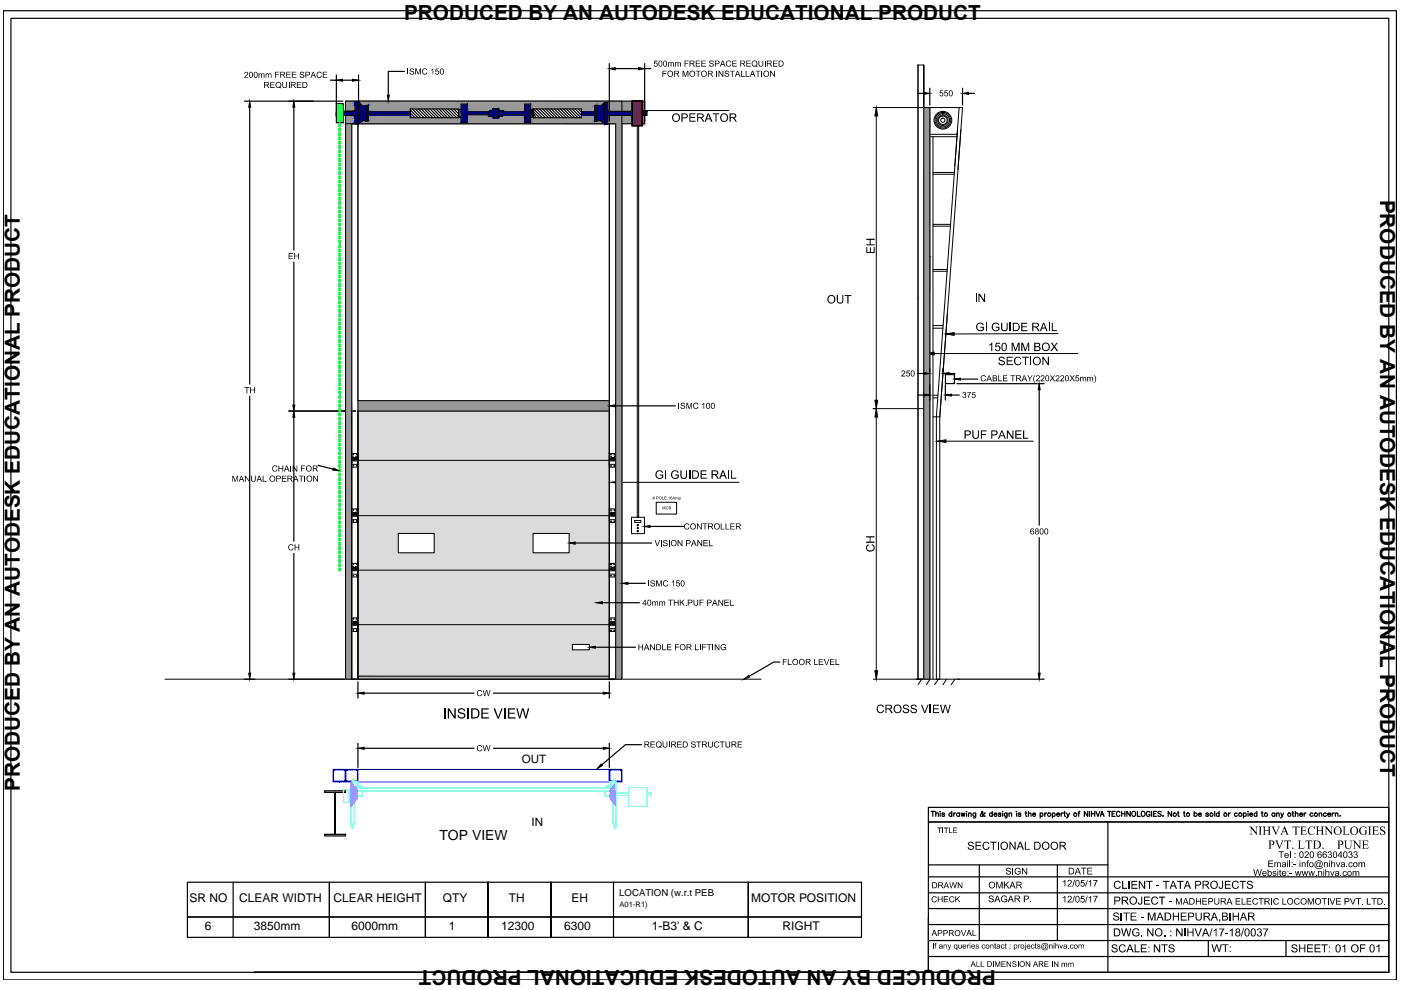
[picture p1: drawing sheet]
<svg xmlns="http://www.w3.org/2000/svg" width="297mm" height="210mm" viewBox="0 0 297 210" stroke-linecap="round" stroke-linejoin="round" font-family="sans-serif">
<defs><g id="words">
<g font-size="4.4">
<text x="85.7" y="4.3">PRODUCED BY AN AUTODESK EDUCATIONAL PRODUCT</text>
<text x="292.6" y="42.3" transform="rotate(90 292.6 42.3)">PRODUCED BY AN AUTODESK EDUCATIONAL PRODUCT</text>
<text x="4.2" y="167.7" transform="rotate(-90 4.2 167.7)">PRODUCED BY AN AUTODESK EDUCATIONAL PRODUCT</text>
<text x="211.1" y="205.7" transform="rotate(-180 211.1 205.7)">PRODUCED BY AN AUTODESK EDUCATIONAL PRODUCT</text>
</g>
<text font-size="3" x="93.2" y="178.1">TOP VIEW</text>
<g font-size="2.5">
<text x="110.6" y="161.7">OUT</text>
<text x="112.7" y="175.2">IN</text>
<text x="40.2" y="191.3">SR NO</text>
<text x="50.7" y="191.3">CLEAR WIDTH</text>
<text x="70.7" y="191.3">CLEAR HEIGHT</text>
<text x="93.9" y="191.3">QTY</text>
<text x="107.9" y="191.3">TH</text>
<text x="121.1" y="191.3">EH</text>
<text x="159.2" y="191.3">MOTOR POSITION</text>
<text x="43.5" y="197.3">6</text>
<text x="53.8" y="197.3">3850mm</text>
<text x="74.5" y="197.3">6000mm</text>
<text x="95.2" y="197.3">1</text>
<text x="106.3" y="197.3">12300</text>
<text x="119.6" y="197.3">6300</text>
<text x="138.2" y="197.3">1-B3' &amp; C</text>
<text x="165.9" y="197.3">RIGHT</text>
</g>
<text font-size="2" x="131.3" y="190">LOCATION (w.r.t PEB</text>
<text font-size="1.6" x="131.3" y="192.2">A01-R1)</text>
</g></defs>
<!-- layer: 0 -->
<g fill="none" stroke="#000" stroke-width=".25">
<path d="M.7 2.3h295.4v205.5h-295.4zM2.3 3.9h292.2v202.2h-292.2zM70 17h1.3M71.3 15.9v9.1M72.6 17h2.1M76 15.9v9.8M85.8 15.1h-3.5v5.1M129.2 13.5v12.2M130.5 14.5h4.9M136.7 13.5v12.2M136.7 14.5h1.3M194.5 19.8h1.3"/>
<path d="M197.1 18.7v3.6M204.1 18.7v3.6M205.3 19.8h1.3M51.8 21.4h20.9M52.9 22.7v58.7M62.3 22.7v30.3M75.3 23.6h-4v.9M75.3 21.5v2.9M75.3 26.2h.7M78 23.7v.6M87 23.3l1.6 1.7M87 23.9l1 1.1"/>
<path d="M87 24.5l.4 .5M87 23.7v.6M87.4 23.1l1.9 1.9M88 23.1l1.9 1.9M88.7 23.1l1.8 1.9M89.3 23.1l1.8 1.9M89.9 23.1l1.9 1.9M90.5 23.1l1.9 1.9M91.2 23.1l1.8 1.9M91.8 23.1l1.9 1.9M92.4 23.1l1.9 1.9M93.1 23.1l1.8 1.9"/>
<path d="M93.7 23.1l1.8 1.9M94.3 23.1l1.9 1.9M94.9 23.1l1.9 1.9M95.6 23.1l1.6 1.7M96.2 23.1l1 1M96.8 23.1l.4 .4M104.6 23.1h1.1M104.6 25h1.1M112.5 23.2v1.6M113.1 23.6l1.3 1.4M113.1 24.2l.7 .8M113.1 24.9v.1"/>
<path d="M113.1 23.1l1.9 1.9M113.8 23.1l1.8 1.9M114.4 23.1l1.9 1.9M115 23.1l1.9 1.9M115.7 23.1l1.8 1.9M116.3 23.1l1.8 1.9M116.9 23.1l1.9 1.9M117.5 23.1l1.9 1.9M118.2 23.1l1.8 1.9M118.8 23.1l1.9 1.9M119.5 23.1l1.8 1.9M120.1 23.1l1.8 1.9"/>
<path d="M120.7 23.1l1.8 1.9M121.3 23.1l1.9 1.9M121.9 23.1l1.4 1.4M122.6 23.1l.7 .7M123.2 23.1l.1 .1M123.3 23.7v.6M126.1 25.7h.4M128.2 21.7v4.5M134.1 21.4h2v5.1h-2zM137.1 23.6v.9M62.3 55.6v30.3M194.5 79.2h1.3"/>
<path d="M197.1 78.1v.8M199.9 78.1v.8M201.2 79.2h1.3M52.9 84v58.7M61.2 87.2h14.2M62.3 88.5v26.3M67.4 98.7l3.2 .8M130.5 86h12.7M194.5 83.8h1.3M197.1 81.6v3.2M200.4 81.6v3.2M201.7 83.8h1.7"/>
<path d="M202.9 81.4h18.5M203.7 80.4h3.6M220.3 82.6v28.8M62.3 117.3v25.4M121.9 115.1h16.3M137.8 111.6h7.3M220.3 114v28.7M126.2 137.2h8.5M127.7 127.8h7.9M133.1 123.7h3.7M51.8 144h2.2M61.2 144h14.2"/>
<path d="M75.9 144.6v3.4M75.9 157.6v5.1M77.2 147h23.3M77.2 158.7h23.3M94.3 150.2v2.1M99.3 150.2v2.1M104.6 147h23.3M104.6 158.7h23.3M129.2 144.6v3.4M129.2 157.6v5.1M136 157.9h-3.4l-5 4.3M165.3 140.4h-1.3l-5.1 3"/>
<path d="M203 144h18.4M68.8 167.7h4.5v.3h-4.5zM68.8 176.9h4.5v.3h-4.5zM70.9 168h.2v8.9h-.2zM197.4 172h.7M197.8 172v1.1M198.4 172.6l.1-.2h.4l.1 .7M198.4 172v1.1M199.3 172.1h.1M199.3 172.4v.7M200.3 172.5l-.1-.1h-.4v.2l.5 .3-.2 .2-.4-.2M201.8 172.5a.33 .33 0 0 0-.5 0 .33 .33 0 0 0 0 .5 .33 .33 0 0 0 .5-.1"/>
<path d="M201.8 172v1.1M202.2 172.4v.7M202.6 172.4l-.4 .3M203.4 172.5a.35 .35 0 0 0-.5 0 .35 .35 0 0 0 0 .5 .35 .35 0 0 0 .5-.1M203.4 172.4v.7M203.8 172.4l.2 .7 .2-.7 .2 .7 .2-.7M204.9 172.1h.1M204.9 172.4v.7M205.3 172.6l.2-.2h.4v.7M205.3 172.4v.7M206.9 172.4l-.1 .9-.4 .1M206.9 172.5a.35 .35 0 0 0-.6 0 .35 .35 0 0 0 0 .5 .35 .35 0 0 0 .6-.1"/>
<path d="M208.9 172.5l-.1-.1a.66 .66 0 0 1-.9 .6v-.3l.5-.4-.1-.3-.2 .2v.2l.5 .6 .2 .1 .1-.1M210.4 172.5a.33 .33 0 0 0-.5 0 .33 .33 0 0 0 0 .5 .33 .33 0 0 0 .5-.1M210.4 172v1.1M210.8 172.7h.6a.35 .35 0 0 0-.4-.3 .35 .35 0 0 0-.3 .4 .35 .35 0 0 0 .3 .3l.4-.2M212.2 172.5l-.2-.1-.3 .1 .4 .2 .1 .3-.3 .1-.2-.2M212.5 172.1h.1M212.6 172.4v.7M213.5 172.4v.9l-.4 .1M213.5 172.5a.33 .33 0 0 0-.5 0 .33 .33 0 0 0 0 .5 .33 .33 0 0 0 .5-.1M213.9 172.6l.3-.2h.2l.1 .7M213.9 172.4v.7M215.5 172.1h.1z"/>
<path d="M215.5 172.4v.7M216.4 172.5v-.1h-.5v.2l.4 .1 .1 .2-.2 .2-.3-.2M217.3 172.4h.4M217.5 172v.9l.2 .2M218 172.6l.2-.2h.4v.7M218 172v1.1M218.9 172.7h.7a.34 .34 0 0 0-.6-.2 .34 .34 0 0 0 0 .6 .34 .34 0 0 0 .6-.2M220.5 172.5a.33 .33 0 0 1 .5 0 .33 .33 0 0 1 0 .5 .33 .33 0 0 1-.5-.1M220.5 172.4v1M221.5 172.4v.7M221.9 172.4h-.3l-.1 .3M223.1 172.5a.33 .33 0 0 1 .5 0 .33 .33 0 0 1 0 .5 .33 .33 0 0 1-.5-.1"/>
<path d="M223.1 172.4v1M224 172.7h.6a.34 .34 0 0 0-.5-.2 .34 .34 0 0 0 0 .6 .34 .34 0 0 0 .5-.2M225 172.4v.7M225.4 172.4h-.2l-.2 .3M225.5 172.4h.4M225.7 172v.9l.3 .2M226.1 172.4l.4 .7 .3-.7M226.5 173.1l-.4 .3M228.5 172.4h.4M229 172l-.3 .2v.9M230.6 172v1.1l-.7-1.1v1.1M231 172v1.1"/>
<path d="M231.4 172v1.1M231.4 172.5h.7M232.1 172v1.1M232.4 172l.4 1.1 .4-1.1M233.3 173.1l.4-1.1 .4 1.1M233.4 172.7h.5M234.8 172h.7M234.9 174.3v31.8M235.2 172v1.1M235.8 172.5h.4M236.5 172h-.7v1.1h.7M237.4 172.3a.37 .37 0 0 0-.4-.3 .37 .37 0 0 0-.3 .4v.3a.37 .37 0 0 0 .3 .4 .37 .37 0 0 0 .4-.3"/>
<path d="M237.8 172.5h.7M237.8 172v1.1M238.5 172v1.1M239.6 172v1.1l-.7-1.1v1.1M241.2 172v1.1h.6M243.8 172.3a.39 .39 0 0 0-.4-.3 .39 .39 0 0 0-.3 .4v.3a.38 .38 0 0 0 .3 .4 .38 .38 0 0 0 .4-.4h-.2M244.2 172v1.1M244.6 172.5h.4M245.2 172h-.6v1.1h.6M246.2 172.2l-.3-.2-.4 .2v.2l.7 .4-.3 .3-.4-.2M246.6 173v.1zM248.4 172v1.1l-.7-1.1v1.1"/>
<path d="M249.7 172.4h.3M249.8 172v.9l.2 .2M250.9 172.4h.3M251.1 172v.9l.2 .2M253.2 172.5a.35 .35 0 0 1 .5 0 .35 .35 0 0 1 0 .5 .35 .35 0 0 1-.5-.1M253.2 172v1.1M254.1 172.7h.6a.35 .35 0 0 0-.4-.3 .35 .35 0 0 0-.3 .4 .35 .35 0 0 0 .4 .3l.3-.2M256.2 172.5l-.2-.1-.4 .1 .5 .2 .1 .2-.1 .1-.3 .1-.2-.2M257.5 172v1.1M258.5 172.5a.33 .33 0 0 0-.5 0 .33 .33 0 0 0 0 .5 .33 .33 0 0 0 .5-.1M258.5 172v1.1M260.5 172.4v.7"/>
<path d="M260.9 172.4h-.3l-.1 .3M262.3 172.5a.33 .33 0 0 0-.5 0 .33 .33 0 0 0 0 .5 .33 .33 0 0 0 .5-.1M263.6 172.5a.33 .33 0 0 1 .5 0 .33 .33 0 0 1 0 .5 .33 .33 0 0 1-.5-.1M263.6 172.4v1M264.6 172.1h.1M264.6 172.4v.7M265 172.7h.5v-.2a.33 .33 0 0 0-.5 0 .33 .33 0 0 0 .1 .5 .33 .33 0 0 0 .4-.1M266.5 172.5a.33 .33 0 0 0-.5 0 .33 .33 0 0 0 0 .5 .33 .33 0 0 0 .5-.1M266.5 172v1.1M267.4 172.4h.4M267.6 172v.9l.2 .2M270.3 172.5a.35 .35 0 0 0-.5 0 .35 .35 0 0 0 0 .5 .35 .35 0 0 0 .5-.1"/>
<path d="M270.3 172.4v.7M270.7 172.6l.2-.2h.3v.7M270.7 172.4v.7M271.6 172.4l.3 .7 .2-.7M271.9 173.1l-.4 .3M273.9 172.4h.4M274.1 172v.9l.2 .2M274.6 172.6l.3-.2h.3v.7M274.6 172v1.1M275.5 172.7h.7a.34 .34 0 0 0-.6-.2 .34 .34 0 0 0 0 .6 .34 .34 0 0 0 .6-.2M276.5 172.4v.7M276.9 172.4h-.2l-.2 .3"/>
<path d="M278.4 172.5a.35 .35 0 0 0-.6 0 .35 .35 0 0 0 0 .5 .35 .35 0 0 0 .6-.1M279.7 172.6l.2-.2h.3v.7M279.7 172.4v.7M281.2 172.5a.35 .35 0 0 0-.5 0 .35 .35 0 0 0 0 .5 .35 .35 0 0 0 .5-.1M281.5 172.7h.6a.35 .35 0 0 0-.4-.3 .35 .35 0 0 0-.3 .4 .35 .35 0 0 0 .4 .3l.3-.2M282.4 172.4v.7M282.9 172.4h-.3l-.2 .3M283.1 172.6l.3-.2h.2l.1 .7M283.1 172.4v.7M284.1 173v.1zM39.7 187.1h143v11.6h-143zM39.7 194.4h143"/>
<path d="M49.4 187.1v11.6M69.8 187.1v11.6M90.2 198.7v-11.6v11.6M103.5 198.7v-11.6v11.6M116.8 187.1v11.6zM116.8 187.1v11.6M130.1 187.1v11.6M158.7 198.7v-11.6v11.6M196.8 194.5v11.6h-24M196.8 196h97.7M196.8 192.6h97.7M196.8 189.3h97.7"/>
<path d="M196.8 185.9h97.7M196.8 183.4h38.1M196.8 199.4h97.7M207.6 183.4v16M224.2 183.4v16M256.2 199.4v3.4M272.7 199.4v3.4M112.5 206.1h182M172.8 206.1h-118.9h118.9M196.8 206.1v-31.8h97.7h-97.7v-3.1h97.7v34.9M196.8 202.8h97.7"/>
<circle cx="222.4" cy="172.7" r=".35"/>
<circle cx="228" cy="172.7" r=".35"/>
<circle cx="240.4" cy="172.5" r=".49"/>
<circle cx="242.4" cy="172.5" r=".49"/>
<circle cx="249.1" cy="172.7" r=".36"/>
<circle cx="251.9" cy="172.7" r=".35"/>
<circle cx="256.8" cy="172.7" r=".35"/>
<circle cx="259.8" cy="172.7" r=".35"/>
<circle cx="263" cy="172.7" r=".36"/>
<circle cx="268.4" cy="172.7" r=".35"/>
<circle cx="273.4" cy="172.7" r=".35"/>
<circle cx="279" cy="172.7" r=".35"/>
</g>
<g fill="none" stroke="#00f" stroke-width=".25">
<path d="M70.6 163.1h2.7v2.7h-2.7zM70.9 165.6l1 .1M71.9 165.6l.1 .1M72 163.2l1 .1 .2 .2M72 163.2l-1.3 .2v2l.2 .2M72 165.6l-.1 .1M73 165.6l-1 .1M73.1 163.5v1.9M73.2 165.4l-.2 .2M73.3 163.1h2.6v2.7h-2.6zM73.5 165.6l1 .1M74.5 163.2l-1.1 .2-.1 2 .2 .2"/>
<path d="M74.6 163.2l1 .1M74.6 163.2h.1M74.6 165.6v.1M75.6 165.6h-1M75.7 163.3l.1 .2M75.8 163.5v1.9M75.8 165.4l-.1 .2M129.2 163.1h2.7v2.7h-2.7zM129.4 165.6l1.1 .1M129.5 163.3l-.2 .2v1.9l.2 .2M130.5 163.2l-1.1 .1M130.5 163.2l1.1 .1"/>
<path d="M130.6 163.2h-.1M130.6 165.6l-.1 .1M131.6 165.6h-1.1M131.6 163.3l.2 .2M131.8 163.5v1.9M131.8 165.4l-.2 .2"/>
</g>
<path d="M75.9 165.8h53.3M75.9 163.1h53.3" fill="none" stroke="#00f" stroke-width=".21"/>
<g fill="#dbdbdb" stroke="#dbdbdb" stroke-width=".21">
<path d="M75.9 87.2v9h53.3zM75.9 87.2h53.3v9z"/>
<path d="M75.9 96.2v1.4h53.3zM75.9 96.2h53.3v1.4z"/>
<path d="M75.9 97.6v1.4h53.3zM75.9 97.6h53.3v1.4z"/>
<path d="M75.9 99v10.3h53.3zM75.9 99h53.3v10.3z"/>
<path d="M75.9 109.3v3.8h53.3zM75.9 109.3h53.3v3.8z"/>
<path d="M120.7 113.1v4.1h8.5zM120.7 113.1h8.5v4.1z"/>
<path d="M92.1 113.1v4.1h20.9zM92.1 113.1h20.9v4.1z"/>
<path d="M75.9 113.1v4.1h8.5zM75.9 113.1h8.5v4.1z"/>
<path d="M75.9 117.2v3.7h53.3zM75.9 117.2h53.3v3.7z"/>
<path d="M75.9 120.9v11.5h53.3zM75.9 120.9h53.3v11.5z"/>
<path d="M75.9 132.4v4.2h53.3zM75.9 132.4h53.3v4.2z"/>
<path d="M125 136.6v1.2h4.2zM125 136.6h4.2v1.2z"/>
<path d="M75.9 136.6v1.2h45.5zM75.9 136.6h45.5v1.2z"/>
<path d="M75.9 137.8v5.6h53.3zM75.9 137.8h53.3v5.6z"/>
</g>
<!-- layer: at_Rect -->
<path d="M75.9 26.2h53.3v58.7h-53.3zM75.9 143.4h53.3v.6h-53.3zM75.9 144v-56.8h53.3v56.8" fill="none" stroke="#000" stroke-width=".21"/>
<!-- layer: 0 -->
<path d="M75.9 144h53.3" fill="none" stroke="#a6a6a6" stroke-width=".21"/>
<g fill="#000" stroke="#000" stroke-width=".21">
<path d="M71.3 17l1.3-.2v.4zM74.7 16.8l1.3 .2-1.3 .2zM129.2 14.5l1.3-.2v.5zM135.4 14.3l1.3 .2-1.3 .3zM195.8 19.6l1.3 .2-1.3 .2zM204.1 19.8l1.2-.2v.4zM52.9 21.4l.3 1.3h-.5zM62.3 21.4l.2 1.3h-.4zM82.1 20.2h.4l-.2 1.2zM134.3 23.4l1.8-.3v.6zM185.8 22.8l.3 1.8h-.6zM195.8 79l1.3 .2-1.3 .2z"/>
<path d="M196.3 75l1.8-.3v.6zM199.9 79.2l1.3-.2v.4zM200.5 70.8l1.8-.3v.6zM62.3 87.2l.2 1.3h-.4zM62.1 85.9h.4l-.2 1.3zM70.7 99.3l1.2 .5-1.3-.1zM129.2 86l1.3-.2v.5zM185.8 86.6l.3 1.8h-.6zM185.5 84.9h.6l-.3 1.7zM195.8 83.6l1.3 .2-1.3 .2zM198.8 93.5l1.8-.3v.6zM200.4 83.8l1.3-.2v.4z"/>
<path d="M202.4 80.4l1.3-.2v.4zM220.3 81.4l.2 1.2h-.4zM120.7 115.1l1.2-.2v.5zM129.6 102.3l1.8-.3v.6zM136.6 111.6l1.2-.2v.4zM125 137.2l1.2-.2v.4zM126.4 127.8l1.3-.2v.4zM131.9 123.7l1.2-.2v.4zM52.7 142.7h.5l-.3 1.3zM62.1 142.7h.4l-.2 1.3zM75.9 147l1.3-.2v.4zM75.9 158.7l1.3-.3v.5z"/>
<path d="M127.9 146.8l1.3 .2-1.3 .2zM127.9 158.4l1.3 .3-1.3 .2zM157.7 144l1-.8 .2 .3zM185.5 142.2h.6l-.3 1.8zM220.1 142.7h.4l-.2 1.3zM127.5 162l.2 .3-1.1 .7z"/>
</g>
<g fill="#000">
<path d="M51.8 15.4l.3-.2 .5 .2v.4l-.6 .5 .6 .1v.1h-.8l.6-.7v-.4a.25 .25 0 0 0-.3-.1 .25 .25 0 0 0-.1 .3h-.2zM54.8 15.6l.2 .1 .4-.1 .1 .1 .1-.1a.29 .29 0 0 1 .3 0 .29 .29 0 0 1 .2 .3v.6h-.2v-.6a.2 .2 0 0 0-.2-.2 .2 .2 0 0 0-.2 .2v.6h-.1v-.6a.21 .21 0 0 0-.3-.2 .21 .21 0 0 0-.1 .3v.5h-.2zM56.3 15.6l.2 .1 .4-.1 .1 .1 .1-.1a.26 .26 0 0 1 .3 0 .26 .26 0 0 1 .2 .3v.6h-.2v-.6a.21 .21 0 0 0-.2-.2 .21 .21 0 0 0-.2 .2v.6h-.1v-.6a.23 .23 0 0 0-.3-.2 .23 .23 0 0 0-.1 .3v.5h-.2zM57.3 17.4h.9v.1h-.7v.4h.7v.2h-.7v.4h.7v.2h-.9zM58.3 15.2h.9v.2h-.7v.4h.6v.1h-.6v.6h-.2zM60.7 15.2h.9v.2h-.7v.4h.7v.1h-.7v.5h.8v.1h-1zM59.8 17.4h.2l.1 .8a.33 .33 0 0 0 .3 .3 .33 .33 0 0 0 .3-.4v-.7h.2l-.1 1.1-.5 .2a.45 .45 0 0 1-.5-.6zM61.2 17.4h.2v1.3h-.2zM61.9 15.2h.9v.2h-.8v.4h.8v.1h-.8v.5h.9v.1h-1zM62.9 17.4h1v.1h-.8v.4h.7v.2h-.7v.4h.8v.2h-1zM63.6 15.4l.7-.2 .2 .3-.2 .1a.28 .28 0 0 0-.3-.2 .28 .28 0 0 0-.2 .2l.6 .3 .1 .3-.4 .3h-.3l-.3-.3v-.1h.2l.1 .2 .4 .1a.27 .27 0 0 0 .1-.4 .27 .27 0 0 0-.4-.1l-.3-.2zM67.4 15.3l.5-.1 .3 .4h-.1a.47 .47 0 0 0-.9 .2 .47 .47 0 0 0 .6 .6l.3-.4 .1 .1-.2 .4h-.2l-.6-.3-.1-.6z"/>
<path d="M68.4 15.2h1v.2h-.8v.4h.7v.1h-.7v.5h.8v.1h-1zM86.4 14.5h.2v1.3h-.2zM86.9 14.7l.6-.2 .3 .4-.4-.3a.26 .26 0 0 0-.4 .3 .26 .26 0 0 0 .4 .2l.4 .1v.4l-.2 .2h-.4l-.4-.4h.2l.2 .2a.27 .27 0 0 0 .4 .1 .27 .27 0 0 0 0-.4 .27 .27 0 0 0-.3-.1l-.4-.2zM88 14.5h.3l.4 1.1 .4-1.1h.2v1.3h-.2v-1.1l-.3 1.1h-.2l-.4-1.1v1.1h-.2zM89.6 14.7l.3-.2 .6 .2 .1 .2-.6-.3-.3 .3 .1 .7h.5l.2-.2h.1l-.1 .3-.6 .1-.3-.2-.1-.5zM91.4 14.8l.4-.3v1.3h-.1v-1l-.2 .2zM92.4 14.5h.6v.2h-.5v.3h.4l.2 .3-.1 .3-.2 .2h-.4l-.1-.2 .1-.1a.27 .27 0 0 0 .5 .1 .27 .27 0 0 0 0-.5 .27 .27 0 0 0-.5 .1h-.1zM138.8 12.9h.6v.1h-.5l-.1 .4 .4-.1 .3 .3-.1 .3-.2 .2h-.4l-.2-.3h.2a.27 .27 0 0 0 .4 .1 .27 .27 0 0 0 0-.5 .27 .27 0 0 0-.4 .1h-.2zM140.4 15h.9v.1h-.7v.4h.7v.2h-.7v.6h-.2zM141.6 13.2l.2 .1 .1-.1 .5 .1v-.1a.3 .3 0 0 1 .4 0 .3 .3 0 0 1 .1 .3v.6h-.2v-.6a.2 .2 0 0 0-.2-.2 .2 .2 0 0 0-.1 .3v.5h-.2v-.6a.21 .21 0 0 0-.3-.2 .21 .21 0 0 0-.1 .4v.4h-.2zM143.1 13.2l.2 .1 .1-.1 .4 .1 .5-.1 .1 .9h-.2v-.6a.2 .2 0 0 0-.2-.2 .2 .2 0 0 0-.2 .3v.5h-.1v-.6a.21 .21 0 0 0-.3-.2 .21 .21 0 0 0-.1 .4v.4h-.2zM144.7 15h.3l.3 1.1 .4-1.1h.3v1.3h-.2v-1.1l-.4 1.1h-.2l-.3-1.1v1.1h-.2z"/>
<path d="M145.1 12.9h.9v.1h-.7v.4h.6v.1h-.6v.6h-.2zM147.5 12.9h.9v.1h-.7v.4h.7v.1h-.7v.5h.7v.1h-.9zM147.5 15h1v.1h-.4v1.2h-.2v-1.2h-.4zM148.7 12.9h.9v.1h-.7v.4h.7v.1h-.7v.5h.8v.1h-1zM150.4 13l.6-.2 .3 .4-.3-.2a.26 .26 0 0 0-.4 .2 .26 .26 0 0 0 .3 .2h.2a.41 .41 0 0 1 .1 .7 .41 .41 0 0 1-.6 0l-.2-.4 .5 .3a.23 .23 0 0 0 .3-.2 .23 .23 0 0 0-.3-.2l-.5-.3zM151.9 15h.1v1.3h-.1zM152.3 15h.3l.6 1v-1h.2v1.3h-.2l-.7-1v1h-.2zM153.7 15.2l.5-.2 .4 .4-.4-.3a.25 .25 0 0 0-.3 0 .25 .25 0 0 0 0 .4 .25 .25 0 0 0 .3 0l.3 .1 .1 .3-.3 .4h-.4l-.2-.2-.1-.2 .4 .2a.26 .26 0 0 0 .4 0 .26 .26 0 0 0 0-.4 .26 .26 0 0 0-.4 0l-.3-.2zM154.1 12.9l.6-.1 .3 .2v.2h-.2l-.1-.2h-.4l-.2 .4 .2 .6h.4l.2-.3h.2l-.2 .3-.6 .1-.3-.1-.1-.7zM154.8 15h1v.1h-.5v1.2h-.1v-1.2h-.4zM155.3 12.9h.9v.1h-.8v.4h.8v.1h-.8v.5h.8v.1h-.9zM157.1 15h.2v1.1h.6v.2h-.8z"/>
<path d="M158.1 15h.2v1.1h.6v.2h-.8zM158.2 12.9h1v.1h-.8v.4h.7v.1h-.7v.5h.8v.1h-1zM160.2 15h1v.1h-.4v1.2h-.2v-1.2h-.4zM161.4 15h.2v1.3h-.2zM160.8 12.9h.2v.8l.2 .3 .4-.1 .1-1h.1l-.1 1.1-.6 .1-.2-.1zM162.1 12.9h.2v1.2h-.2zM163.3 15h.2l.6 1v-1h.2v1.3h-.2l-.7-1v1h-.1zM163.9 12.9h.9v.1h-.7v.4h.7v.1h-.7v.5h.7v.1h-.9zM146.2 24h1.2v.2h-1v.6h.9v.2h-.9v.6h1.1v.2h-1.3zM151.1 24h1.4v.2h-.6v1.6h-.2v-1.6h-.6zM199.3 19.2h.7v.1h-.5l-.1 .3h.5l.1 .5-.2 .3h-.3l-.3-.3h.1a.28 .28 0 0 0 .5 .1 .28 .28 0 0 0 0-.4 .28 .28 0 0 0-.5 0h-.1zM200.3 19.2h.6v.1h-.5v.3h.4l.2 .3v.3l-.3 .2h-.4l-.1-.2 .1-.1a.27 .27 0 0 0 .5 .1 .27 .27 0 0 0 0-.4 .27 .27 0 0 0-.5 0h-.1z"/>
<path d="M61.2 53.7h.9v.1h-.7v.4h.6v.2h-.6v.4h.7v.1h-.9zM62.4 53.7h.2v.5h.6v-.5h.2v1.2h-.2v-.6h-.6v.6h-.2zM183.7 52.4h.2v1.1h.5v-1h.2v1h.6v-1.1h.2v1.3h-1.7zM183.7 50.6h1.7v.3h-.8v.9h.8v.2h-1.7v-.2h.7v-.9h-.7zM177.4 62.6h.3v1.3l.3 .3 .5-.2 .1-1.4h.2v1.3l-.3 .4-.5 .1-.5-.3zM179.1 62.6h1.4v.2h-.6v1.5h-.3v-1.5h-.5zM191.2 78.7l.3-.2 .4 .2v.4l-.6 .6h.6v.1h-.8l.6-.7a.24 .24 0 0 0-.1-.4 .24 .24 0 0 0-.3 .2h-.2zM192.3 78.6h.6v.1h-.5l-.1 .4 .5-.1 .1 .5-.2 .3h-.4l-.2-.2 .2-.1a.28 .28 0 0 0 .4 .1 .28 .28 0 0 0 0-.5 .28 .28 0 0 0-.4 .1h-.2zM206.8 62.3h.2v1.7h-.2zM207.5 62.3h.2l.9 1.3v-1.3h.3v1.7h-.3l-.9-1.4v1.4h-.2zM207.1 68.7l.5-.3 .8 .2 .2 .3-.2 .1-.4-.4-.6 .1-.2 .3v.6l.3 .4h.6l.3-.2v-.3h-.6v-.2h.8v.7l-.5 .2-.8-.1-.3-.6zM209 68.4h.2v1.8h-.2z"/>
<path d="M209.7 73.1l.7-.5v1.9h-.2v-1.4l-.4 .2zM211.1 72.7h.9v.2h-.7l-.1 .4h.7l.2 .4-.1 .5-.3 .3-.6-.1-.2-.4 .3-.1a.39 .39 0 0 0 .5 .3 .39 .39 0 0 0 .2-.4 .39 .39 0 0 0-.4-.4l-.5 .2zM210.4 68.7l.5-.3 .8 .2 .2 .3-.2 .1-.3-.3h-.6l-.3 .4v.5l.3 .4h.6l.3-.1v-.4h-.6v-.2h.8v.7l-.5 .2-.8-.1-.3-.6zM211.8 75.8l.3-.2h.5l.3 .2 .1 .3-.2 .1-.1-.3-.4-.1a.28 .28 0 0 0-.4 .3 .29 .29 0 0 0 .5 .3l.6 .3v.5l-.4 .3h-.4l-.5-.4v-.2l.2-.1 .2 .4h.5a.34 .34 0 0 0 .2-.4 .34 .34 0 0 0-.5-.2l-.5-.3zM213.4 75.6h1.3v.2h-1.1v.6h1v.2h-1v.6h1.1v.2h-1.3zM212.2 68.4h.3v1.4l.2 .2 .6-.1 .1-1.5h.2v1.4l-.3 .4h-.6l-.4-.2zM214.1 68.4h.2v1.8h-.2zM214.5 72.7h.3l.5 1.5 .5-1.5h.4v1.8h-.3v-1.6l-.5 1.6h-.2l-.5-1.6v1.6h-.2zM215.3 75.8l.8-.2 .3 .3 .1 .2-.2 .1-.2-.4h-.5l-.3 .5v.5l.2 .4h.5l.3-.4 .3 .1-.2 .4-.8 .2-.4-.3-.2-.9zM216.5 72.7h.4l.5 1.5 .5-1.5h.3v1.8h-.2v-1.6l-.5 1.6h-.2l-.5-1.6v1.6h-.3zM216.5 68.4h1.3v.3h-1v.5h.9v.2h-.9v.6h1v.2h-1.3zM216.7 75.6h1.4v.2h-.6v1.6h-.2v-1.6h-.6z"/>
<path d="M218.4 75.6h.2v1.8h-.2zM221 75.6h.2l1 1.4v-1.4h.2v1.8h-.2l-1-1.4v1.4h-.2zM222.4 68.4h.2v1.8h-.2zM222.8 72.7h.3l.4 .6 .5-.6h.3l-.6 .8 .7 1h-.3l-.6-.8-.5 .8h-.3l.7-1zM223 68.4h.2v1.6h.9v.2h-1.1zM51.8 82.1h1.1v.1h-.5v1.2h-.1v-1.2h-.5zM53 82.1h.2v.5h.7v-.5h.1v1.3h-.1v-.7h-.7v.7h-.2zM57.8 99l.4-.3h.5l.1 .3-.1 .1-.2-.3-.6 .2v.6l.3 .3 .4-.1 .1-.3 .1 .1v.2l-.3 .2-.5-.1-.3-.3zM59 98.7h.2v.5h.7v-.5h.2v1.3h-.2v-.6h-.7v.6h-.2zM61.6 98.7h.2v1.3h-.2zM62 98.7h.2l.7 1v-1h.1v1.3h-.1l-.7-1v1h-.2zM63.8 98.7h.9v.1h-.7v.5h.6v.1h-.6v.6h-.2z"/>
<path d="M143.8 85.4h.2v1.3h-.2zM144.4 85.5l.5-.1 .3 .1v.3l-.3-.2a.25 .25 0 0 0-.3-.1 .25 .25 0 0 0-.1 .3 .25 .25 0 0 0 .4 .1l.1 .1a.41 .41 0 0 1 .1 .6 .41 .41 0 0 1-.6 0l-.2-.3 .4 .2a.24 .24 0 0 0 .4 0 .24 .24 0 0 0-.2-.4l-.5-.1zM144.3 99.7h.2v1.4l.3 .2 .6-.1v-1.5h.3v1.4l-.3 .4h-.6l-.4-.2zM145.5 85.4h.3l.3 1.1 .4-1.1h.2v1.3h-.1v-1.1l-.4 1.1h-.2l-.3-1.1v1.1h-.2zM147.1 85.5l.3-.1 .6 .1 .1 .3h-.2l-.2-.3h-.4l-.2 .3v.5l.2 .2 .3 .1 .3-.4 .2 .1-.2 .3-.6 .1-.2-.2-.1-.7zM148.8 85.7l.5-.3v1.3h-.1v-1l-.3 .2zM204.2 83.2l.3-.1a.32 .32 0 0 1 .3 .3 .32 .32 0 0 1-.2 .3l.3 .2-.2 .5h-.5l-.2-.3 .2-.1a.26 .26 0 0 0 .3 .2 .26 .26 0 0 0 .2-.3 .26 .26 0 0 0-.4-.1l.2-.2a.21 .21 0 0 0 .1-.3 .21 .21 0 0 0-.3-.1 .21 .21 0 0 0-.1 .3l-.2-.1zM205 83.1h.9l-.5 1.3h-.2l.1-.4 .4-.7h-.7zM206.2 83.1h.6v.2h-.5l-.1 .3 .3-.1 .3 .1 .1 .5-.2 .3h-.4l-.3-.3v-.1l.2 .1a.27 .27 0 0 0 .4 0 .27 .27 0 0 0 0-.4 .27 .27 0 0 0-.4 .1h-.1zM206.1 91.3h.3v1.1a.47 .47 0 0 0 .5 .4 .47 .47 0 0 0 .4-.5v-1h.2v1.5l-.5 .3-.6-.1-.2-.3zM208 91.3h1.2v.2h-1v.5h.8v.2h-.8v.8h-.2zM208.2 79.6l.4-.1 .4 .3-.1 .2-.2-.3h-.3l-.3 .2v.4l.2 .4h.3l.3-.3h.2l-.4 .4h-.4l-.3-.3-.1-.5z"/>
<path d="M211.7 79.6h.1v1.1h.7v.1h-.8zM212.7 79.6h.9v.1h-.8v.4h.7v.1h-.7v.5h.8v.1h-.9zM213.5 91.3h.2l1 1.4v-1.4h.2v1.7h-.3l-.9-1.4v1.4h-.2zM214.2 79.6h1.1v.1h-.5v1.1h-.1v-1.1h-.5zM215.3 91.3h1.3v.2h-1.1v.5h1v.2h-1v.6h1.1v.2h-1.3zM216.9 91.3h.3v1.5h.8v.2h-1.1zM217.8 79.6h.2l.3 .6 .5-.6h.1l-.5 .7v.5h-.1v-.5zM219.4 79.5l.1 .1-.2 .4-.1 .6 .3 .6-.2-.1-.2-.6zM219.7 79.7l.5-.1 .3 .2-.1 .3-.6 .6h.7v.1h-.9l.6-.7a.24 .24 0 0 0 0-.4 .25 .25 0 0 0-.4 .3l-.1-.1zM220.7 79.7l.1-.1h.5l.1 .1v.5l-.6 .4 .6 .1v.1h-.8l.6-.7a.24 .24 0 0 0-.1-.4 .24 .24 0 0 0-.3 .3l-.2-.1zM222.6 79.6h.2l.3 .4 .4-.4h.2l-.4 .6 .4 .6h-.2l-.4-.5-.4 .5h-.2l.5-.6zM223.8 79.7l.3-.1h.3l.2 .1v.5l-.6 .5h.6v.1h-.8l.1-.3 .4-.3a.25 .25 0 0 0 .2-.3 .25 .25 0 0 0-.3-.2 .25 .25 0 0 0-.2 .3l-.2-.1z"/>
<path d="M224.9 79.7l.5-.1 .2 .1v.4l-.6 .6h.6v.1h-.8l.6-.7a.24 .24 0 0 0-.1-.4 .24 .24 0 0 0-.3 .3l-.2-.1zM226.8 79.6h.2l.3 .4 .4-.4h.2l-.5 .6 .5 .6h-.2l-.4-.5-.4 .5h-.2l.5-.6zM228.1 79.6h.7v.1h-.6v.4l.4-.1 .2 .3v.3l-.3 .2h-.4l-.1-.3h.2a.27 .27 0 0 0 .4 .1 .27 .27 0 0 0 0-.4 .27 .27 0 0 0-.4 0h-.2zM229 79.9l.1 .1 .2-.1 .4 .1 .5-.1 .1 .9h-.2v-.6a.2 .2 0 0 0-.2-.2 .2 .2 0 0 0-.2 .3v.5h-.1v-.6a.21 .21 0 0 0-.3-.2 .21 .21 0 0 0-.1 .4v.4h-.2zM230.5 79.9l.2 .1v-.1l.5 .1 .4-.1 .2 .9h-.2v-.6a.2 .2 0 0 0-.2-.2 .2 .2 0 0 0-.2 .3v.5h-.2v-.6a.21 .21 0 0 0-.2-.2 .21 .21 0 0 0-.1 .4v.4h-.2zM232 79.5l.1 .1 .3 .5v.5l-.3 .6h-.1l.2-.5v-.7zM49.3 100.9h.2l.4 1 .3-1h.2v1.2h-.1v-1.1l-.4 1.1h-.1l-.4-1.1v1.1h-.1zM51.9 100.9h.2l.7 .9v-.9h.1v1.2h-.1l-.7-1v1h-.2zM53.2 100.9h.2v.7a.33 .33 0 0 0 .3 .4 .33 .33 0 0 0 .3-.4v-.7h.2v1.1l-.2 .1h-.6l-.2-.2zM55.7 100.9h.2v1.1h.6v.1h-.8zM59.8 100.9h.9v.1h-.8v.4h.7v.1h-.7v.5h.8v.1h-.9zM61.2 115.6l.3-.2h.4l.3 .2v.2h-.2l-.1-.2-.3-.1-.3 .4 .2 .6 .3 .1 .3-.4 .2 .1-.3 .4-.7-.1-.2-.4z"/>
<path d="M62.5 115.4h.1v.5h.7v-.5h.1v1.3h-.1v-.6h-.7v.6h-.1zM63.4 100.9h1v.1h-.4v1.1h-.2v-1.1h-.4zM64.5 100.9h.2v1.2h-.2zM66.4 100.9h.2l.7 .9v-.9h.1v1.2h-.1l-.7-1v1h-.2zM138.8 114.5h.2l.3 1.1 .5-1.1h.1l-.4 1.3h-.2zM139.1 100l.5-.3 .8 .2 .2 .3-.2 .1-.2-.3-.3-.1-.5 .1-.2 .4v.5l.3 .3 .5 .1 .4-.1v-.4h-.5v-.2h.7v.6l-.5 .3-.9-.2-.2-.4zM140.2 114.5h.1v1.3h-.1zM140.4 105.3v.5l.4 .1h-.4zM140.4 107.4h.2l.1 .5 .2-.5h.1v.6v-.5l-.2 .5-.3-.5-.1 .5zM140.7 114.5h.4a.24 .24 0 0 1 .3 .1 .24 .24 0 0 1 0 .3l-.2-.2a.23 .23 0 0 0-.3 0 .23 .23 0 0 0-.1 .3l.7 .2v.4l-.2 .2-.7-.2-.1-.2 .4 .2h.3a.22 .22 0 0 0 .2-.2 .22 .22 0 0 0-.3-.2l-.3-.1a.33 .33 0 0 1-.2-.2 .33 .33 0 0 1 .1-.4zM140.9 105.3h.4l-.3 .1v.1h.3l-.3 .1v.2l.3 .1h-.4zM141 99.7h.2v1.8h-.2z"/>
<path d="M141.5 105.8v.2zM141.2 107.5l.1-.1a.18 .18 0 0 1 .2-.1 .18 .18 0 0 1 .1 .3 .21 .21 0 0 0-.3-.1 .21 .21 0 0 0 0 .3 .21 .21 0 0 0 .3 0 .22 .22 0 0 1-.3 .2 .22 .22 0 0 1-.1-.3zM141.8 114.5h.2v1.3h-.2zM141.7 105.4l.2-.1v.6l-.1-.5zM142.4 100l.5-.3 .8 .2 .2 .3-.2 .1-.2-.3-.3-.1-.5 .1-.2 .4v.5l.3 .3 .5 .1 .4-.1v-.4h-.5v-.2h.7v.6l-.5 .3-.9-.2-.2-.5zM143.2 105.4h.6v.5l-.1-.4h-.1v.4l-.1-.4-.3 .4zM143.7 114.5h.1l.7 1v-1h.2v1.3h-.2l-.7-1v1h-.1zM145.2 111.2l.5-.3 .4 .3 .1 .1-.2 .1-.2-.3h-.3l-.3 .3v.5l.2 .2h.4l.2-.3 .2 .1-.2 .3-.4 .1-.5-.3v-.6zM146.1 99.7h.2v1.8h-.2zM147.8 111h.1l.7 1v-1h.2v1.3h-.2l-.7-1.1v1.1h-.1zM147.9 114.5h.1l.7 1v-1h.2v1.3h-.2l-.7-1v1h-.1zM148.5 99.7h1.3v.2h-1v.6h1v.2h-1v.6h1v.2h-1.3z"/>
<path d="M149.1 114.5h1v.2h-.8v.3h.7v.2h-.7v.4h.8v.2h-1zM149 111h1v.1h-.5v1.2h-.1v-1.2h-.4zM150.3 114.5h.2v1.1h.6v.2h-.8zM152.8 111h.2v1.1h.6v.2h-.8zM153.8 111h.2v1.1h.6v.2h-.8zM154.4 99.7h.2v1.8h-.2zM154.8 111h.9v.1h-.7v.4h.7v.2h-.7v.4h.8v.2h-1zM155 99.7h.2v1.6h.9v.2h-1.1zM183.7 115.7l.4-.3 .1 .2-.4 .3 .1 .5 .4 .3h.5l.4-.4v-.5l-.4-.2 .1-.2 .5 .4v.7l-.5 .4h-.8l-.4-.4zM183.6 113.7h1.8v.2h-.8v.9h.8v.3h-1.8v-.3h.8v-.9h-.8zM135.4 136.6h.1v.5h.7v-.5h.1v1.3h-.1v-.7h-.7v.7h-.1zM137.4 123h.2v1.3h-.2z"/>
<path d="M137.8 136.6h.2l.7 1v-1h.1v1.3h-.1l-.7-1.1v1.1h-.2zM138 123.1l.6-.1 .2 .4-.3-.2a.27 .27 0 0 0-.3 0 .27 .27 0 0 0-.1 .4 .27 .27 0 0 0 .4 0l.2 .1a.42 .42 0 0 1 0 .6 .42 .42 0 0 1-.7-.1l-.1-.3h.1l.2 .2a.29 .29 0 0 0 .4 .1 .29 .29 0 0 0 0-.4 .29 .29 0 0 0-.4-.1l-.1-.1a.29 .29 0 0 1-.2-.2 .29 .29 0 0 1 .1-.3zM138.3 127.5l.1 .1 .1-.1h.6a.26 .26 0 0 1 .3 0 .26 .26 0 0 1 .1 .3v.6h-.1v-.6a.2 .2 0 0 0-.2-.2 .2 .2 0 0 0-.2 .3v.5h-.2v-.6a.21 .21 0 0 0-.2-.2 .21 .21 0 0 0-.1 .4v.4h-.2zM139.1 123h.2l.4 1.1 .4-1.1h.2v1.3h-.1v-1l-.4 1h-.2l-.3-1v1h-.2zM139.8 127.5l.1 .1 .1-.1 .4 .1 .5-.1 .1 .9h-.1v-.6a.2 .2 0 0 0-.2-.2 .2 .2 0 0 0-.2 .3v.5h-.2v-.6a.21 .21 0 0 0-.3-.2 .21 .21 0 0 0-.1 .4v.4h-.1zM140.4 136.6h.2v1.1h.6v.2h-.8zM141.4 136.6h.9v.1h-.7v.4h.7v.2h-.7v.4h.8v.2h-1zM140.6 123.3l.3-.3 .6 .1 .2 .3h-.2l-.2-.2h-.4l-.2 .3v.4l.3 .3 .4-.1 .1-.2h.2l-.1 .2-.3 .3-.5-.1-.3-.6zM141.7 127.2h1v.1h-.4v1.1h-.2v-1.1h-.4zM142.9 127.2h.1v.5h.7v-.5h.2v1.2h-.2v-.6h-.7v.6h-.1zM142.4 123.4l.5-.4v1.3h-.1v-1l-.3 .2zM143.1 136.6h.9v.1h-.7v.4h.6v.2h-.6v.6h-.2z"/>
<path d="M143.5 123h.6v.2h-.5l-.1 .4a.42 .42 0 0 1 .6 .2 .42 .42 0 0 1-.3 .5 .42 .42 0 0 1-.5-.3l.4 .2 .3-.2a.28 .28 0 0 0-.1-.3 .28 .28 0 0 0-.4 0h-.2zM144.1 127.2h.2v.6l.6-.6h.3l-.6 .5 .6 .7h-.2l-.5-.6-.2 .2v.4h-.2zM145.4 128.3h.2v.1h-.2zM147.3 136.6h.2v1.1h.7v.2h-.9zM147.1 127.2h.1v.9l.2 .2a.34 .34 0 0 0 .5-.4v-.7h.1v1.1l-.2 .1h-.6l-.1-.3zM148.3 127.2h.9v.1h-.7v.4h.6v.1h-.6v.6h-.2zM148.4 136.6h.1v1.3h-.1zM148.9 136.6h.8v.1h-.7v.4h.6v.2h-.6v.6h-.1zM149.8 136.6h1.1v.1h-.5v1.2h-.1v-1.2h-.5zM151.1 136.6h.1v1.3h-.1zM151.5 136.6h.2l.7 1v-1h.1v1.3h-.2l-.6-1.1v1.1h-.2zM152.3 127.2h.2l.6 .9v-.9h.2v1.2h-.2l-.6-1v1h-.2z"/>
<path d="M152.9 136.8l.3-.2h.6l.2 .3-.2 .1-.3-.3h-.3l-.2 .2-.1 .4 .2 .3 .4 .1 .3-.1v-.2h-.4v-.2h.6v.5l-.4 .2-.6-.1-.2-.4zM153.6 127.2h.9v.1h-.8v.4h.8v.1h-.8v.5h.8v.1h-.9zM154.8 127.2h.1v1.1h.7v.1h-.8zM94.9 150.2h.3l1.1 1.7v-1.7h.3v2.1h-.3l-1.1-1.6v1.6h-.3zM97.2 150.4l.3-.2h.7l.3 .2 .1 .4h-.2l-.3-.4h-.5a.36 .36 0 0 0-.2 .5 .36 .36 0 0 0 .5 .2l.5 .1 .3 .3v.4l-.3 .4h-1l-.3-.2-.1-.4 .3-.1 .2 .4 .6 .1a.39 .39 0 0 0 .3-.5 .39 .39 0 0 0-.6-.2l-.7-.4v-.3zM102.1 150.2h1.5v.2h-1.3v.7h1.2v.2h-1.2v.8h1.4v.2h-1.6zM101.2 146.5l.4-.2 .6 .2v.2h-.1l-.1-.2h-.5l-.2 .3v.5l.3 .2 .3-.1 .2-.3 .2 .1-.3 .4h-.5l-.3-.2-.1-.3zM101.2 158.2l.4-.2 .6 .2v.2h-.1l-.1-.2-.5-.1-.2 .4v.4l.3 .3 .3-.1 .2-.3 .2 .1-.3 .3-.5 .1-.3-.2-.1-.3zM102.3 146.3h.2l.3 1.1 .3-1.1h.2l.2 1.1 .3-1.1h.2l-.4 1.3h-.1l-.3-1.1-.3 1.1h-.2zM102.3 158h.2l.3 1.1 .3-1.1h.2l.2 1.1 .3-1.1h.2l-.4 1.3h-.1l-.3-1.2-.3 1.2h-.2zM104.6 150.2h.4l.6 1.9 .7-1.9h.3l-.8 2.1h-.3zM107.7 150.2h1.5v.2h-1.2v.7h1.2v.2h-1.2v.8h1.3v.2h-1.6z"/>
<path d="M109.5 150.2h.3l.4 1.8 .5-1.8h.3l.5 1.8 .4-1.8h.3l-.6 2.1h-.2l-.5-1.9-.6 1.9h-.2zM137.9 157.2h.9v.2h-.7v.4h.7v.1h-.7v.5h.8v.1h-1zM140.5 157.2h.2v.9a.33 .33 0 0 0 .4 .3 .33 .33 0 0 0 .2-.5v-.7h.2v1.1l-.4 .2-.4-.1-.2-.4zM141.8 157.2h.2v1.3h-.2zM143.6 157.2h.9v.2h-.8v.4h.8v.1h-.8v.5h.9v.1h-1zM146.6 157.4l.2-.2h.4l.3 .3-.2 .1a.3 .3 0 0 0-.3-.3 .3 .3 0 0 0-.3 .3l.8 .4v.4l-.4 .1-.4-.1-.2-.3h.2l.1 .2a.29 .29 0 0 0 .4 0 .29 .29 0 0 0 .1-.4 .29 .29 0 0 0-.4 0l-.3-.2zM147.6 157.2h1.1v.2h-.5v1.1h-.1v-1.1h-.5zM150.1 157.2h.2v1l.2 .2 .4-.2 .1-1h.2v.9l-.2 .3-.5 .1-.3-.2zM151.5 157.3l.5-.1 .3 .1 .2 .2-.2 .1a.44 .44 0 0 0-.6-.1 .44 .44 0 0 0-.1 .6l.2 .3h.3l.2-.3h.2l-.3 .4-.6-.1-.2-.4zM152.6 157.2h1v.2h-.4v1.1h-.2v-1.1h-.4zM153.8 157.2h.2v.7a.33 .33 0 0 0 .3 .5 .33 .33 0 0 0 .3-.5v-.7h.2v1.1l-.4 .2h-.4l-.2-.3zM156.4 157.2h.9v.2h-.7v.4h.7v.1h-.7v.5h.7v.1h-.9z"/>
<path d="M166 139.7h.8v.2h-.7v.4h.6v.1h-.6v.6h-.1zM167 139.7h.2v1.1h.6v.2h-.8zM172.6 139.7h.2v1.1h.6v.2h-.8zM173.6 139.7h.9v.2h-.7v.4h.7v.1h-.7v.4h.8v.2h-1zM174.7 139.7h.2l.3 1.2 .5-1.2h.1l-.5 1.3h-.1zM176 139.7h.9v.2h-.7v.4h.7v.1h-.7v.4h.7v.2h-.9zM177.2 139.7h.1v1.1h.7v.2h-.8zM186 149.7l.5-.3 .7 .1 .2 .4-.2 .1-.2-.4h-.5l-.4 .4v.6l.4 .4h.4l.3-.4h.2l-.3 .5-.7 .1-.4-.3-.1-.3zM191.5 149.5l.4-.1h.5l.3 .5h-.2l-.2-.3h-.4a.3 .3 0 0 0-.2 .4 .3 .3 0 0 0 .4 .1l.6 .3 .1 .4-.4 .4h-.6l-.3-.2-.1-.4h.2l.1 .3 .4 .1 .3-.1 .2-.2-1.1-.6zM193.2 149.5l.7-.1 .4 .2 .1 .3h-.2l-.3-.3h-.2a.3 .3 0 0 0-.4 .4 .3 .3 0 0 0 .5 .1l.6 .4v.4l-.2 .2-.8 .1-.4-.4v-.2h.2l.2 .3 .4 .1a.32 .32 0 0 0 .4-.4 .32 .32 0 0 0-.5-.2l-.5-.3zM195.3 149.4h.2l.6 1.6 .6-1.6h.2l-.7 1.8h-.3zM197.1 149.4h.3v1.8h-.3z"/>
<path d="M197.8 149.4h1.3v.2h-1.1v.6h1v.2h-1v.6h1.1v.2h-1.3zM199.3 149.4h.2l.4 1.5 .4-1.5h.3l.4 1.5 .3-1.5h.3l-.5 1.8h-.2l-.5-1.6-.4 1.6h-.2zM198.7 175.5h1v.1h-.4v1h-.2v-1h-.4zM199.8 175.5h.2v1.1h-.2zM200.1 175.5h1v.1h-.4v1h-.2v-1h-.4zM201.2 175.5h.2v1h.5v.1h-.7zM202.1 175.5h.8v.1h-.7v.4h.6v.1h-.6v.4h.7v.1h-.8zM205.3 178.7l.3-.2h.5l.3 .2v.3l-.6-.4a.28 .28 0 0 0-.3 .1 .28 .28 0 0 0 0 .3l.8 .3 .2 .2-.1 .4-.3 .3-.7-.1-.3-.5h.2l.3 .3 .3 .1a.29 .29 0 0 0 .4-.3 .29 .29 0 0 0-.4-.3l-.6-.3zM208.5 178.7l.4-.2h.4l.4 .2 .1 .2-.3 .1-.3-.4-.4 .1-.2 .3v.6l.2 .3 .5 .1 .3-.4h.2l-.3 .5-.6 .1-.4-.3-.2-.4zM264.9 175.2h.4l1.1 1.4v-1.2l-.3-.2h.6l-.2 .3v1.5l-1.2-1.4v1.2l.2 .2h-.5l.2-.2v-1.3zM266.9 175.2h.7l-.3 .3v1.3l.3 .2h-.7l.2-.1v-1.5zM267.7 175.2h.7l-.2 .3v.6h.8v-.7l-.3-.2h.8l-.3 .2v1.5l.3 .1h-.8l.3-.1v-.7h-.8v.6l.2 .2h-.7l.3-.3v-1.2z"/>
<path d="M269.6 175.2h.7l-.2 .3 .5 1.1 .4-1.1-.1-.3h.5l-.3 .3-.6 1.5-.7-1.5zM270.3 178.2h.7l-.2 .3 .5 1.1 .5-1.1-.2-.3h.5l-.2 .2-.6 1.6-.8-1.7zM272.3 178.2h1.4v.4l-.2-.3h-.4v1.5l.2 .1h-.7l.3-.1v-1.5h-.5l-.1 .3zM274.1 175.2h1.4v.5l-.1-.3h-.5v1.5l.3 .1h-.8l.2-.1v-1.5h-.3l-.2 .3zM275.6 175.2h1.3l.1 .4-.2-.2h-.7v.7h.5l.2-.3v.6l-.2-.3h-.5v.8h.7l.3-.3-.2 .4h-1.3l.3-.1v-1.5zM275.2 178.2h.7l-.3 .3v1.2l.1 .1h.6l.3-.3-.1 .4h-1.3l.2-.2v-1.3zM276.8 178.2h1.4v.4l-.2-.3h-.4v1.5l.3 .1h-.8l.3-.1v-1.5h-.4l-.2 .3zM277.4 175.5l.5-.3 .7 .1 .2-.1v.6l-.4-.5-.5 .1-.3 .4v.6l.1 .4 .7 .1 .4-.3-.2 .3-.7 .1-.5-.3-.1-.8zM279 175.2h.7l-.3 .3v.6h.8v-.7l-.2-.2h.7l-.2 .2v1.5l.2 .1h-.7l.2-.1v-.7h-.8v.6l.3 .2h-.7l.2-.2v-1.3zM280.7 175.2h.5l1.1 1.4v-1.1l-.2-.3h.5l-.2 .2v1.6l-1.2-1.4v1.3l.3 .1h-.6l.2-.1v-1.4zM284.6 175.2h.8l-.3 .3v1.3l.1 .1h.6l.3-.4-.2 .5h-1.3l.3-.2v-1.3zM284.9 178.2h.8l-.3 .2v1a.5 .5 0 0 0 .6 .5 .5 .5 0 0 0 .4-.7v-.9l-.2-.1h.6l-.3 .2-.1 1.4-.4 .2-.6-.1-.2-.3-.1-1.3z"/>
<path d="M286.8 178.2h.4l1.1 1.3v-1.2l-.3-.1h.7l-.3 .1v1.7l-1.2-1.4v1.2l.3 .1h-.7l.3-.1v-1.4zM288.7 178.2h1.4v.4l-.2-.3h-.7v.7h.6l.1-.2v.6l-.1-.3h-.6v.7l.6 .1 .4-.4-.1 .4h-1.4l.3-.2v-1.3zM288.5 175.4l.5-.2 .5 .1 .2-.1v.6l-.4-.5-.6 .1-.3 .5v.4l.3 .5 .6 .1h.2v-.7l-.3-.1h.7l-.2 .1v.7l-.8 .1-.6-.4-.2-.6zM290 175.2h.8l-.3 .2v1.5l.3 .1h-.8l.3-.2v-1.4zM290.9 175.2h1.3v.4l-.2-.2h-.6v.7l.6-.1v-.2v.6l-.1-.3h-.5v.8h.6l.3-.3-.1 .4h-1.3l.2-.1v-1.5zM292.7 175.4l.3-.2 .5 .1 .1-.1v.6l-.2-.4-.3-.1a.3 .3 0 0 0-.3 .4 .3 .3 0 0 0 .3 .2l.6 .4v.3l-.3 .4h-.8v-.6l.3 .5a.37 .37 0 0 0 .6-.2 .37 .37 0 0 0-.4-.5l-.5-.4zM197.7 190.1l.6-.1 .2 .2 .1 .2-.6-.3-.3 .4v.5l.2 .2h.4l.1-.3h.2l-.2 .3-.5 .1-.3-.1-.1-.8zM198.8 190h.2v.6h.7v-.6h.1v1.3h-.1v-.6h-.7v.6h-.2zM200.1 190h.9v.2h-.7v.4h.7v.1h-.7v.5h.8v.1h-1zM201.3 187.1h.2l.2 1.1 .3-1.1h.2l.3 1.1 .2-1.1h.2l-.3 1.2h-.2l-.3-1.1-.3 1.1h-.2zM201.3 190.3l.4-.3 .5 .1 .1 .3h-.1l-.3-.3-.3 .1-.2 .6 .3 .4h.3l.2-.3h.2l-.1 .2-.3 .2-.5-.1-.3-.4zM202.6 190h.1v.7l.7-.7h.2l-.5 .6 .5 .7h-.2l-.5-.6-.2 .2v.4h-.1z"/>
<path d="M203.1 187.1h.1l.7 1v-1h.1v1.2h-.1l-.7-.9v.9h-.1zM203.7 197.2h.2l.4 1.1 .4-1.1h.2l-.5 1.2h-.2zM206.2 197.2h.2v1.1h.6v.1h-.8zM206.8 178.5h1.2v.2h-1v.5h1v.2h-1v.6h1.1v.2h-1.3zM209.7 190l.6-.1 .3 .2 .1 .2-.7-.3a.25 .25 0 0 0-.2 .4 .25 .25 0 0 0 .4 .1l.5 .2-.1 .5-.7 .1-.3-.5h.2l.1 .3 .2 .1a.26 .26 0 0 0 .4-.2 .26 .26 0 0 0-.2-.3l-.6-.3zM210 178.5h1.3v.2h-.6v1.5h-.2v-1.5h-.5zM211.2 186.9h.3l.4 1.3 .4-1.3h.3v1.5h-.2v-1.2l-.4 1.2h-.2l-.4-1.3v1.3h-.2zM211.6 178.5h.2v1.7h-.2zM212.8 186.9h.2v.7l.7-.7h.3l-.6 .6 .6 .9h-.2l-.5-.8-.3 .3v.5h-.2zM212.4 190.1l.4-.2h.5l.2 .4h-.2l-.2-.3-.4 .1-.3 .6 .2 .3 .4 .2 .3-.2v-.3h-.4v-.1h.7v.5l-.6 .2-.5-.1-.3-.4zM213.3 184.2l.6-.2 .3 .1 .1 .3h-.1l-.2-.2-.2-.1a.25 .25 0 0 0-.3 .3 .25 .25 0 0 0 .4 .2l.3 .1 .2 .2-.3 .5h-.6l-.3-.4 .2-.1 .1 .3 .4 .1a.25 .25 0 0 0 .3-.3 .25 .25 0 0 0-.3-.2l-.6-.2zM214 178.5h.2l.9 1.3v-1.3h.2v1.7h-.2l-.9-1.4v1.4h-.2z"/>
<path d="M214.7 184h.1v1.4h-.1zM215.2 184.3l.3-.3 .7 .1 .2 .3-.7-.3-.3 .2-.1 .6 .2 .3 .4 .1 .3-.1v-.3h-.4v-.2h.6v.5l-.4 .2-.6-.1-.3-.3zM216.7 184h.2l.7 1.1v-1.1h.2v1.4h-.2l-.7-1.1v1.1h-.2zM217.3 178.5h.2v1.5h.8v.2h-1zM218.4 191.1h.2v.2h-.2zM225.4 186.9l.5-.4v1.4h-.2v-1.1l-.2 .3zM225.4 190.3l.5-.4v1.4h-.2v-1.1l-.3 .2zM226.4 186.8l.3-.3 .5 .2v.5l-.6 .6h.6v.1h-.9l.6-.7a.27 .27 0 0 0 0-.5 .27 .27 0 0 0-.4 .3h-.2zM226.4 190.1l.6-.2 .2 .2v.5l-.6 .6h.6v.1h-.9l.7-.8a.28 .28 0 0 0-.1-.4 .28 .28 0 0 0-.4 .3l-.2-.1zM227.7 186.5h.2l-.4 1.5h-.1zM227.7 189.9h.2l-.4 1.5h-.1zM229.2 186.6h.7v.2h-.5l-.1 .3h.5l.2 .2v.4l-.2 .2-.5 .1-.2-.4h.2a.3 .3 0 0 0 .4 .2 .3 .3 0 0 0 .1-.5 .3 .3 0 0 0-.4-.1l-.3 .1z"/>
<path d="M229.2 189.9h.7v.2h-.5l-.1 .4 .5-.1 .2 .3v.4l-.2 .2-.4 .1-.3-.4h.2a.32 .32 0 0 0 .4 .1 .32 .32 0 0 0 .1-.5 .32 .32 0 0 0-.5 .1h-.2zM229.2 184h1.1v.1h-.4v1.3h-.2v-1.3h-.5zM230.5 186.5h.1l-.4 1.5h-.1zM230.5 189.9h.1l-.4 1.5h-.1zM230.5 184h1v.1h-.8v.5h.8v.1h-.8v.5h.9v.2h-1.1zM230.8 186.9l.5-.4v1.4h-.1v-1.1l-.3 .3zM230.8 190.3l.5-.4v1.4h-.1v-1.1l-.3 .2zM231.8 186.6h.9l-.5 1.3h-.2v-.2l.5-.9h-.7zM231.8 189.9h.9l-.5 1.4h-.2v-.2l.5-1h-.7zM236.1 193.6l.7-.2 .4 .3 .1 .3h-.2l-.3-.3h-.3a.28 .28 0 0 0-.2 .3 .28 .28 0 0 0 .4 .2l.4 .1 .2 .2v.3l-.2 .3h-.8l-.3-.5h.2l.1 .3 .4 .1a.3 .3 0 0 0 .4-.3 .3 .3 0 0 0-.4-.3l-.6-.3zM236.3 187l.5-.3 .7 .3 .1 .2-.2 .1-.2-.3-.4-.1-.4 .5v.5l.3 .3h.5l.2-.3h.2l-.2 .4-.5 .2-.6-.3-.1-.3zM237.6 193.5h.3v1.7h-.3z"/>
<path d="M237.9 186.8h.3v1.4h.8v.3h-1.1zM237.7 196.8h.2l.3 1.5 .5-1.5h.2l.4 1.5 .3-1.5h.2l-.4 1.7h-.2l-.4-1.5-.4 1.5h-.2zM238.2 193.5h1.3v.2h-.6v1.5h-.2v-1.5h-.5zM239.3 186.8h.2v1.7h-.2zM239.7 193.5h1.2v.2h-1v.5h1v.2h-1v.6h1.1v.2h-1.3zM239.9 186.8h1.2v.2h-1v.5h.9v.2h-.9v.5h1.1v.3h-1.3zM240.2 197.1l.6-.3 .5 .1 .2 .3-.1 .2-.4-.4-.6 .1-.1 .3v.6l.3 .3 .4 .1 .4-.2v-.3h-.5v-.2h.7l-.1 .7-.5 .2-.7-.2-.3-.5zM242 190.1h.2v1.4l-.2 .3h-.3l-.5-.3v-.2h.3a.27 .27 0 0 0 .3 .3 .27 .27 0 0 0 .2-.4zM241.5 186.8h.2l.9 1.3v-1.3h.2v1.7h-.2l-.9-1.4v1.4h-.2zM241.8 194.5h.7v.2h-.7zM242 198.3h.2v.2h-.2zM242.6 190.1h1.2v.2h-1v.5h.9v.2h-.9v.6h1v.2h-1.2z"/>
<path d="M243.2 196.8h.2l.9 1.3v-1.3h.2v1.7h-.2l-.9-1.3v1.3h-.2zM243.4 193.5h.3l.5 1.4 .5-1.4h.3v1.7h-.2v-1.5l-.5 1.5h-.2l-.5-1.5v1.5h-.2zM243 186.8h1.4v.2h-.6v1.5h-.2v-1.5h-.6zM245.1 187.7h.7v.2h-.7zM244.2 190.4l.5-.3 .7 .2 .1 .3h-.2l-.3-.3h-.3l-.4 .4 .1 .7 .3 .2h.4l.2-.4h.3l-.3 .5-.5 .1-.6-.3-.2-.5zM245.7 190.1h1.3v.2h-.5v1.5h-.3v-1.5h-.5zM246.8 198.3h.2v.2h-.2zM246.6 186.8h1.3v.2h-.6v1.5h-.2v-1.5h-.5zM247.8 191.1h.6v.2h-.6zM248.7 193.5h.2v.7h.9v-.7h.2v1.7h-.2v-.8h-.9v.8h-.2zM249.3 190.4h.3l.4 1.2 .4-1.2h.2v1.4h-.2v-1.1l-.4 1.1h-.1l-.4-1.1v1.1h-.2zM249.4 196.8h.2l.9 1.3v-1.3h.2v1.7h-.2l-.9-1.3v1.3h-.2z"/>
<path d="M249.6 186.8h1.3v.2h-.5v1.5h-.3v-1.5h-.5zM250.3 193.5h1.3v.2h-1v.5h.9v.2h-.9v.6h1v.2h-1.3zM251.1 196.8h.3v1.7h-.3zM251.7 196.8h.3v.8h.8v-.8h.3v1.7h-.3v-.8h-.8v.8h-.3zM253.6 190.4h.1v.6h.8v-.6h.1v1.4h-.1v-.6h-.8v.6h-.1zM253.3 196.8h.2l.5 1.6 .6-1.6h.2l-.6 1.7h-.3zM253.5 193.5h.2v1.1a.43 .43 0 0 0 .5 .4 .43 .43 0 0 0 .4-.5v-1h.2l-.1 1.5-.3 .2-.8-.1-.1-.4zM254.9 190.4h1v.2h-.8v.4h.7v.2h-.7v.4h.8v.2h-1zM256.9 196.8h.2l-.5 1.8h-.2zM257.3 197.3l.6-.5v1.7h-.1v-1.3l-.5 .3zM257.5 190.4h.1l.1 1.1 .2 .2 .4-.2v-1.1h.2v1.1l-.2 .3-.8-.1zM259.1 186.8h.2v1.4l-.2 .3h-.5l-.2-.3v-.2h.2a.27 .27 0 0 0 .3 .3 .27 .27 0 0 0 .2-.4z"/>
<path d="M258.5 194.9h.2l-.1 .6zM258.5 196.9h1.1l-.5 1-.2 .6h-.2l.1-.4 .5-1.1h-.8zM259.7 186.8h1.2v.2h-1v.5h.9v.2h-.9v.5h1v.3h-1.2zM259.7 197.8h.7v.2h-.7zM260.7 193.5h.3v1.7h-.3zM261.4 193.5h.2v.7h.9v-.7h.2v1.7h-.2v-.8h-.9v.8h-.2zM260.7 197.3l.7-.5v1.7h-.3v-1.3l-.4 .3zM262 190.4h1v.2h-.8v.4h.7v.2h-.7v.4h.8v.2h-1zM261.3 187.1l.6-.4 .4 .1 .3 .2 .1 .2-.3 .1-.2-.3-.4-.1-.2 .2-.2 .5 .1 .4 .3 .3 .5-.1 .2-.3h.2l-.2 .4-.8 .2-.4-.3-.1-.4zM263.6 196.8h.2l-.5 1.8h-.2zM263.3 190.4h.1v1.2h.7v.2h-.8zM262.8 186.8h1.3v.2h-.5v1.5h-.2v-1.5h-.6z"/>
<path d="M264.5 186.9l.3-.2 .5 .1 .3 .4-.2 .1-.2-.3-.2-.1a.29 .29 0 0 0-.4 .3 .29 .29 0 0 0 .4 .2l.5 .2 .2 .3-.3 .5h-.8l-.3-.4v-.1h.2l.2 .3 .4 .1a.28 .28 0 0 0 .3-.3 .28 .28 0 0 0-.2-.3l-.8-.3zM264.3 190.4h1v.2h-.8v.4h.7v.2h-.7v.4h.8v.2h-1zM265.7 184.3h.2l.3 1.2 .3-1.2h.2l.4 1.2 .3-1.2h.1l-.3 1.4h-.2l-.4-1.2-.3 1.2h-.2zM266.6 197l.6-.2 .3 .3v.3l-.2 .2 .2 .1 .1 .5-.3 .3-.4 .1-.3-.2-.1-.3h.2l.2 .3h.3l.2-.5-.2-.2h-.3v-.1h.2a.29 .29 0 0 0 .2-.4 .29 .29 0 0 0-.4-.2 .29 .29 0 0 0-.2 .3h-.2zM265.7 190.6l.3-.2 .6 .1 .1 .3-.2 .1-.2-.3h-.3l-.3 .3v.4l.2 .3 .3 .1 .3-.4 .2 .1-.2 .4h-.6l-.3-.2-.1-.6zM266.9 190.4h1v.2h-.5v1.2h-.1v-1.2h-.4zM267.8 196.9h1.1l-.5 1-.1 .6h-.3l.1-.6 .5-.9h-.8zM268.9 182.4h1v.2h-.8v.4h.8v.2h-.8v.5h.8v.1h-1zM269.5 190.4h.2v1.4h-.2zM269.9 184.8l.5-.1 .2 .2h-.2a.2 .2 0 0 0-.2-.1 .2 .2 0 0 0-.2 .2 .2 .2 0 0 0 .3 .1l.3 .2-.1 .4h-.6l-.1-.3h.2a.21 .21 0 0 0 .2 .2 .21 .21 0 0 0 .2-.3l-.5-.1zM270.2 182.8l.1 .2 .2-.2h.3l.2 .2 .1-.2h.3l.2 .2v.8h-.2v-.6a.22 .22 0 0 0-.3-.2 .22 .22 0 0 0-.1 .2v.6h-.2v-.6a.24 .24 0 0 0-.3-.2 .24 .24 0 0 0-.1 .3v.5h-.2zM270 190.7l.5-.3 .5 .2 .1 .2-.1 .1-.3-.3h-.3l-.3 .4 .3 .6 .3 .1 .3-.4 .1 .1-.1 .3-.7 .1-.2-.2-.2-.3z"/>
<path d="M271.1 180.5h1.1v.2h-.5v1.2h-.1v-1.2h-.5zM271.3 184.4l.2-.1v.4h.2v.1h-.2v.8h.2a.21 .21 0 0 1-.3 .1 .21 .21 0 0 1-.1-.3v-.6h-.1zM271.9 190.4h.2v1.2h.6v.2h-.8zM273.4 182.4h.1v1.4h-.1zM273.4 185.1h.5v.2h-.5zM273.5 180.5h.1v1.4h-.1zM274.3 183.2h.5v.2h-.5zM274.6 184.7h.1l.2 .8 .3-.8h.2l.1 .8 .3-.8h.2l-.4 1h-.2l-.2-.8-.2 .8h-.1zM274.5 190.7l.4-.3 .6 .2v.2l-.1 .1-.2-.3h-.3l-.3 .4v.4l.3 .3 .4-.2 .1-.2 .2 .1-.3 .4h-.5l-.3-.2-.1-.2zM276 182.8l.1 .2 .2-.2 .5 .1v.9h-.2v-.6a.24 .24 0 0 0-.2-.2 .24 .24 0 0 0-.2 .3v.5h-.2zM276 184.7h.2l.2 .8 .2-.8h.2l.2 .8 .2-.8h.2l-.3 1h-.2l-.2-.8-.2 .8h-.2zM277.2 182.5l.4-.1-.3 .3v.1h.2v.2h-.2v.8h-.2v-.8h-.1z"/>
<path d="M277.3 190.4h.2l.4 1.2 .4-1.2h.3v1.4h-.2v-1.1l-.4 1.1h-.2l-.4-1.1v1.1h-.1zM276.6 180.7l.3-.2 .5 .2v.5l-.6 .5h.7v.2h-1l.7-.8a.27 .27 0 0 0-.1-.5 .27 .27 0 0 0-.3 .3h-.2zM277.4 184.7h.2l.2 .8 .2-.8h.2l.2 .8 .2-.8h.2l-.3 1h-.2l-.2-.8-.2 .8h-.2zM279 185.5h.2v.2h-.2zM279.5 184.7h.1v.2l.2-.2 .5 .1v.9h-.2v-.6a.26 .26 0 0 0-.2-.3 .26 .26 0 0 0-.3 .4v.5h-.1zM280.2 190.4h1.1v.2h-.4v1.2h-.2v-1.2h-.5zM280.7 182.8h.2v.2l.1-.2 .5 .2v.8h-.1v-.6a.26 .26 0 0 0-.3-.2 .26 .26 0 0 0-.2 .3v.5h-.2zM281 184.3h.2v.5l.1-.1 .5 .1v.9h-.1v-.6a.26 .26 0 0 0-.3-.3 .26 .26 0 0 0-.2 .4v.5h-.2zM281.6 180.7l.5-.2 .2 .2v.3l-.2 .1 .3 .4-.1 .3-.5 .1-.3-.3 .2-.1 .3 .3a.29 .29 0 0 0 .2-.3 .29 .29 0 0 0-.4-.2v-.2a.25 .25 0 0 0 .4-.2 .25 .25 0 0 0-.3-.3 .25 .25 0 0 0-.2 .3h-.2zM281.5 190.4h.2v1.4h-.2zM282.2 182.4h.2v.6l.2-.2 .4 .2 .1 .8h-.2v-.6a.26 .26 0 0 0-.3-.2 .26 .26 0 0 0-.2 .3v.5h-.2zM282 184.7h.2l.3 .8 .3-.8h.1l-.3 1h-.2z"/>
<path d="M281.9 190.4h.2l.4 1.2 .4-1.2h.2l-.5 1.4h-.2zM283.3 190.4h1v.2h-.9v.4h.8v.2h-.8v.4h.9v.2h-1zM283.2 182.8h.2l.3 .8 .3-.8h.2l-.4 1h-.2zM284.2 185.5h.2v.2h-.2zM284.7 184.9l.3-.2h.3l.2 .2-.1 .1a.32 .32 0 0 0-.5 0 .32 .32 0 0 0 0 .5l.4 .1 .1-.3 .2 .1-.3 .3h-.4l-.2-.3zM285.4 183.7h.3v.1h-.3zM285.9 180.7l.3-.2h.3l.2 .2-.1 .5a.45 .45 0 0 1-.1 .7 .45 .45 0 0 1-.6-.3l.1-.1a.29 .29 0 0 0 .4 .3 .29 .29 0 0 0 .2-.4 .29 .29 0 0 0-.4-.1l.1-.2a.24 .24 0 0 0 .2-.2 .24 .24 0 0 0-.2-.3 .24 .24 0 0 0-.2 .3h-.2zM286 183l.5-.2 .3 .2-.2 .2a.32 .32 0 0 0-.5-.1 .32 .32 0 0 0 .1 .5 .26 .26 0 0 0 .3 .1 .26 .26 0 0 0 .1-.2h.2l-.2 .3h-.5l-.2-.3zM286.2 190.4h.2l.4 1.2 .5-1.2h.1l-.5 1.4h-.1zM286.8 184.7h.2v.2l.1-.2h.3l.2 .2 .1-.2a.32 .32 0 0 1 .5 .3v.7h-.2v-.6a.22 .22 0 0 0-.2-.3 .22 .22 0 0 0-.2 .3v.6h-.2v-.6a.24 .24 0 0 0-.3-.3 .24 .24 0 0 0-.1 .4v.5h-.2zM287 180.7l.3-.2h.3l.2 .2v.3l-.2 .1 .3 .2-.1 .5-.5 .1-.3-.3h.2a.28 .28 0 0 0 .4 .2 .28 .28 0 0 0 .1-.4 .28 .28 0 0 0-.4-.1v-.2a.24 .24 0 0 0 .3-.2 .24 .24 0 0 0-.2-.3 .24 .24 0 0 0-.3 .3h-.1zM287.5 190.4h1.1v.2h-.5v1.2h-.2v-1.2h-.4z"/>
<path d="M288 182.8h.2v.2l.1-.2h.4l.1 .2 .2-.2a.29 .29 0 0 1 .3 .1 .29 .29 0 0 1 .1 .3v.6h-.2v-.6a.22 .22 0 0 0-.2-.3 .22 .22 0 0 0-.2 .3v.6h-.2v-.6a.24 .24 0 0 0-.3-.2 .24 .24 0 0 0-.1 .3v.5h-.2zM288.8 191.6h.2v.2h-.2zM289.8 190.4h.2v1.2h.6v.2h-.8zM290.8 190.4h1.1v.2h-.5v1.2h-.2v-1.2h-.4zM293.4 191.6h.2v.2h-.2zM197.8 199.9h.1v1.2h-.1zM198.3 200l.3-.1-.2 .2 .1 .2-.1 .1v.7h-.2v-.7h-.1zM200.1 200.3h.1a.3 .3 0 0 1 .4 0 .3 .3 0 0 1 .1 .3v.5h-.1v-.5a.21 .21 0 0 0-.2-.2 .21 .21 0 0 0-.2 .2v.5h-.1zM200.9 200.3h.2l.2 .7 .2-.7h.2l-.4 1-.2 .2-.2-.2 .3-.2zM203.2 200.3h.2v.4a.21 .21 0 0 0 .1 .3 .21 .21 0 0 0 .2-.3v-.4h.2v.8l-.1-.1a.31 .31 0 0 1-.4 .1 .31 .31 0 0 1-.2-.3zM205 200.3l.2 .1 .3-.1v.1l-.3 .1v.6h-.2zM206.9 200.4l.1-.1a.21 .21 0 0 1 .3-.1 .21 .21 0 0 1 .1 .3l-.3-.2a.18 .18 0 0 0 0 .3 .18 .18 0 0 0 .2 0 .32 .32 0 0 1 0 .6 .32 .32 0 0 1-.5-.3h.2a.2 .2 0 0 0 .2 .2 .2 .2 0 0 0 .2-.3 .2 .2 0 0 0-.3-.1l-.2-.1z"/>
<path d="M207 203.8h.2v1.1h.6v.1h-.8zM207.9 203.8h.2v1.1h.6v.1h-.8zM208.2 200.3h.5l.2 .2h-.2a.29 .29 0 0 0-.4 .2 .29 .29 0 0 0 .3 .3l.3-.2-.3 .4-.3-.1-.2-.2zM210 200.3h.2a.3 .3 0 0 1 .3 0 .3 .3 0 0 1 .1 .3v.5h-.1v-.5a.21 .21 0 0 0-.2-.2 .21 .21 0 0 0-.2 .2v.5h-.1zM210.6 203.8h.1v1.2h-.1zM211 203.8h.2l.3 1 .4-1h.2v1.2h-.2v-1l-.3 1h-.2l-.3-1v1h-.1zM210.9 200.1l.2-.1v.3h.1l-.1 .1v.8l-.2-.2zM212.3 203.8h.9v.1h-.7v.4h.7v.2h-.7v.4h.7v.1h-.9zM212.2 200.4l.2-.1h.4l.2 .2h-.2a.3 .3 0 0 0-.5 .2 .3 .3 0 0 0 .4 .3l.3-.2-.3 .4-.4-.2zM213.4 203.8h.2l.6 1v-1h.2v1.2l-.8-.9v.9h-.2zM213.1 200.1l.2-.1v.3h.1l-.1 .1 .1 .8-.3-.1v-.7h-.1zM214.7 203.9l.6-.1 .2 .4-.2-.2a.26 .26 0 0 0-.4-.1 .26 .26 0 0 0-.1 .3 .26 .26 0 0 0 .4 .1l.3 .2v.3l-.2 .2h-.4l-.3-.4 .3 .2a.28 .28 0 0 0 .4 .1 .28 .28 0 0 0 0-.4 .28 .28 0 0 0-.3 0l-.3-.2z"/>
<path d="M215.8 203.8h.1v1.2h-.1zM215.9 200.3l.1 .1 .4-.1-.4 .2v.6h-.1zM217.5 203.8h.2l.6 1v-1h.1v1.2h-.1l-.7-.9v.9h-.1zM218.7 200.3h.5l.2 .2h-.2a.3 .3 0 0 0-.5 .2 .3 .3 0 0 0 .4 .3l.1-.2h.2l-.3 .4-.4-.2zM219.5 200.1l.2-.1v.3h.1l-.1 .1 .1 .8-.3-.3zM219.9 200.4l.1-.1h.5l.1 .2-.6-.1 .3 .2a.3 .3 0 0 1 .1 .5 .3 .3 0 0 1-.5-.1v-.1h.1a.2 .2 0 0 0 .3 .2 .2 .2 0 0 0 .1-.3 .2 .2 0 0 0-.3-.1zM221.4 203.8h.9v.1h-.7v.4h.6v.2h-.6v.4h.7v.1h-.9zM222.4 200.3l.2 .1 .1-.1h.4l.1 .8h-.2v-.5a.2 .2 0 0 0-.2-.2 .2 .2 0 0 0-.2 .2v.5h-.2zM223 203.8h.2v1.2h-.2zM223.5 203.8l.7 1v-1h.2v1.2h-.2l-.6-.9v.9h-.1zM223.8 199.9h.1v.4a.31 .31 0 0 1 .4 0 .31 .31 0 0 1 .1 .3l.1 .5h-.2v-.5a.22 .22 0 0 0-.2-.2 .22 .22 0 0 0-.2 .2v.5h-.1zM224.6 200.3h.1l.3 .6 .2-.6h.2l-.3 .8h-.2z"/>
<path d="M225.1 204.2l.5-.1 .1 .2 .2-.2 .3 .1 .1 .8h-.2v-.5a.18 .18 0 0 0-.2-.3 .18 .18 0 0 0-.2 .3v.5h-.1v-.5a.21 .21 0 0 0-.3-.3 .19 .19 0 0 0-.1 .3v.5h-.1zM226.5 204.2l.4-.1 .2 .2a.26 .26 0 0 1 .3-.2 .26 .26 0 0 1 .2 .3v.6h-.1v-.5a.2 .2 0 0 0-.2-.3 .2 .2 0 0 0-.2 .3v.5h-.1v-.5a.21 .21 0 0 0-.3-.3 .2 .2 0 0 0-.1 .3v.5h-.1zM226.5 200.9h.1v.2h-.1zM226.9 200.4l.2-.1h.3l.2 .2h-.2a.29 .29 0 0 0-.4 .2 .29 .29 0 0 0 .3 .3l.3-.2-.2 .4-.4-.1zM228.7 200.3l.1 .1 .1-.1h.4a.27 .27 0 0 1 .4-.1 .27 .27 0 0 1 .1 .3v.6h-.1v-.5a.2 .2 0 0 0-.2-.2 .2 .2 0 0 0-.2 .2v.5h-.1v-.5a.2 .2 0 0 0-.3-.2 .2 .2 0 0 0-.1 .3v.4h-.1zM235.9 200.3h.8l.2 .4h-.2l-.1-.2-.4-.1a.29 .29 0 0 0-.3 .3 .29 .29 0 0 0 .4 .2l.5 .2 .2 .2v.3l-.2 .3h-.8l-.3-.3v-.2h.2l.1 .3h.5a.3 .3 0 0 0 .2-.4 .3 .3 0 0 0-.4-.1l-.5-.3-.1-.3zM237.3 200.5l.5-.3h.4l.4 .2 .1 .3h-.3l-.1-.2-.4-.1-.4 .2-.1 .4 .1 .5 .3 .2h.4l.3-.4 .2 .1-.3 .4-.5 .2-.5-.3-.2-.4zM240.6 200.2h.2v1.5h.8v.2h-1zM241.9 200.2h1.2v.2h-1v.5h.9v.3h-.9v.5h1v.2h-1.2zM244.6 200.2h.3l.9 1.4v-1.4h.2v1.7h-.3l-.9-1.3v1.3h-.2zM246.2 200.2h1.4v.2h-.6v1.5h-.2v-1.5h-.6zM247.8 200.4l.9-.2 .3 .5h-.2l-.2-.3h-.4a.25 .25 0 0 0-.2 .4 .25 .25 0 0 0 .4 .1l.6 .3v.5l-.3 .2-.4 .1-.6-.5v-.1h.2l.2 .3h.5a.26 .26 0 0 0 .2-.3 .26 .26 0 0 0-.3-.2l-.7-.3z"/>
<path d="M256.9 200.2h.2l.3 1.5 .4-1.5h.3l.4 1.5 .3-1.5h.3l-.5 1.7h-.2l-.4-1.5-.5 1.5h-.2zM259.1 200.2h1.4v.2h-.6v1.5h-.2v-1.5h-.6zM273.9 200.4l.3-.2h.5l.2 .1 .2 .4h-.2l-.2-.3h-.3a.3 .3 0 0 0-.3 .3 .3 .3 0 0 0 .4 .2l.5 .3 .1 .4-.2 .2-.6 .2-.3-.2-.2-.2v-.2h.2l.3 .3h.4a.31 .31 0 0 0 .1-.4 .31 .31 0 0 0-.4-.1l-.5-.3zM275.4 200.2h.3v.7h.8v-.7h.3v1.7h-.3v-.8h-.8v.8h-.3zM277.1 200.2h1.3v.2h-1v.5h.9v.3h-.9v.5h1v.2h-1.3zM278.7 200.2h1.2v.2h-1v.5h1v.3h-1v.5h1.1v.2h-1.3zM280.1 200.2h1.4v.2h-.6v1.5h-.2v-1.5h-.6zM284.6 200.6l.6-.4v1.7h-.2v-1.3l-.4 .3zM288.4 200.2h1.1v.2h-.9v.5h.8v.3h-.8v.7h-.2zM291.8 200.6l.7-.4v1.7h-.2v-1.3l-.4 .3z"/>
<path d="M52.9 15.4l.5-.2 .2 .2v.8l-.3 .3-.4-.2zM53.1 15.4l-.2 .3 .1 .4a.25 .25 0 0 0 .3 .3 .25 .25 0 0 0 .2-.4v-.2a.29 .29 0 0 0-.1-.3 .29 .29 0 0 0-.3-.1z"/>
<path d="M53.9 15.3l.4-.1 .3 .3v.7l-.2 .3h-.4l-.2-.2zM54.1 15.4l-.1 .2v.6a.3 .3 0 0 0 .4 .1 .3 .3 0 0 0 .1-.4l-.1-.4z"/>
<path d="M56 17.4l1 .1v.4l-.3 .2 .4 .6h-.2l-.4-.6h-.3v.6h-.2zM56.2 17.5v.4h.3a.22 .22 0 0 0 .3-.1 .22 .22 0 0 0-.2-.3z"/>
<path d="M59.4 15.2l1 .1v.4l-.3 .2 .4 .6h-.2l-.4-.6h-.3v.6h-.2zM59.6 15.4v.4h.3a.23 .23 0 0 0 .4-.2 .23 .23 0 0 0-.3-.2z"/>
<path d="M58.6 17.5l.6-.2 .3 .3 .1 .6-.2 .3 .3 .2h-.1h-.8l-.3-.3-.1-.5zM58.8 17.6l-.2 .3v.4l.3 .2h.3l-.2-.1 .1-.1a.27 .27 0 0 0 .4 0 .27 .27 0 0 0 0-.4l-.3-.4z"/>
<path d="M61.7 17.4h.8l.1 .1a.36 .36 0 0 1-.3 .6l.5 .6h-.2l-.4-.6h-.4v.6h-.1zM61.8 17.5v.4h.4a.23 .23 0 0 0 .3-.1 .23 .23 0 0 0-.3-.3z"/>
<path d="M64.1 17.4l1 .1 .1 .7-.3 .4-.8 .1zM64.3 17.5v1l.6-.1 .1-.7z"/>
<path d="M64.8 15.2h.7l.2 .2-.1 .5-.7 .1v.5h-.1zM64.9 15.4v.4h.4a.24 .24 0 0 0 .3-.2 .24 .24 0 0 0-.3-.2z"/>
<path d="M66.3 15.2h.2l.5 1.3h-.2l-.1-.4h-.5l-.2 .4h-.2zM66.4 15.4l-.2 .6h.4z"/>
<path d="M93.4 14.6l.4-.1 .3 .3v.6l-.3 .4-.5-.2-.1-.6zM93.6 14.6l-.2 .8a.3 .3 0 0 0 .4 .2 .3 .3 0 0 0 .1-.5v-.3z"/>
<path d="M139.8 12.9h.4l.2 .2v.6l-.2 .4h-.3l-.3-.2v-.7zM139.9 13l-.1 .8a.26 .26 0 0 0 .4 .2 .26 .26 0 0 0 .1-.4v-.2a.34 .34 0 0 0-.4-.4z"/>
<path d="M140.8 12.9h.4l.2 .3v.6l-.2 .3h-.4l-.2-.3v-.6zM140.8 13.1v.6a.28 .28 0 0 0 .3 .3 .28 .28 0 0 0 .2-.5v-.1a.27 .27 0 0 0-.1-.4 .27 .27 0 0 0-.4 .1z"/>
<path d="M141.5 15.6a.65 .65 0 0 1 1.3 0 .65 .65 0 0 1-1.3 0zM141.8 15.2l-.1 .7 .2 .2 .3 .1 .3-.3v-.5l-.4-.3z"/>
<path d="M142.9 15l1 .1v.4l-.3 .2 .4 .6h-.2l-.4-.6h-.3v.6h-.2zM143.1 15.1v.5h.4a.22 .22 0 0 0 .3-.2 .22 .22 0 0 0-.3-.3z"/>
<path d="M146.2 15.6a.64 .64 0 0 1 1.2 0 .64 .64 0 0 1-1.2 0zM146.3 15.6a.5 .5 0 0 0 1 0 .5 .5 0 0 0-1 0z"/>
<path d="M146.2 12.9h.7a.34 .34 0 0 1 .4 .3 .34 .34 0 0 1-.4 .3l.4 .6h-.2l-.5-.6h-.2v.6h-.2zM146.4 13v.4h.4a.22 .22 0 0 0 .3-.2 .22 .22 0 0 0-.3-.2z"/>
<path d="M148.7 15.6a.64 .64 0 0 1 1.2 0 .64 .64 0 0 1-1.2 0zM148.8 15.6a.5 .5 0 0 0 1 0 .5 .5 0 0 0-1 0z"/>
<path d="M150.1 15l1 .1v.4l-.4 .2 .5 .6h-.2l-.5-.6h-.2v.6h-.2zM150.3 15.1v.5l.5-.1a.2 .2 0 0 0 .1-.2 .2 .2 0 0 0-.2-.2z"/>
<path d="M151.6 12.9h.7l.3 .2-.2 .4-.6 .1v.5h-.2zM151.8 13v.4h.3a.24 .24 0 0 0 .3-.2 .24 .24 0 0 0-.3-.2z"/>
<path d="M153.1 12.9h.2l.5 1.2h-.1l-.2-.4h-.6l-.1 .4h-.2zM153.2 13l-.2 .6h.4z"/>
<path d="M156.3 15h.1l.6 1.3h-.2l-.1-.4h-.6l-.1 .4h-.2zM156.4 15.1l-.2 .6h.4z"/>
<path d="M157 12.9h.7a.34 .34 0 0 1 .3 .3 .34 .34 0 0 1-.4 .3l.5 .6h-.3l-.5-.6h-.2v.6h-.1zM157.1 13v.4h.4a.23 .23 0 0 0 .3-.2 .23 .23 0 0 0-.3-.2z"/>
<path d="M159.5 15h.2l.5 1.3h-.2l-.2-.4h-.5l-.1 .4h-.2zM159.5 15.1l-.2 .6h.5z"/>
<path d="M159.5 13l.3-.2 .7 .2 .1 .6-.2 .4 .2 .1v.1l-1.1-.2-.1-.3zM159.7 13.1l-.1 .7 .5 .2-.1-.2a.2 .2 0 0 0 .3 .1 .2 .2 0 0 0 .1-.3l-.2-.6z"/>
<path d="M161.8 15.6a.65 .65 0 0 1 1.3 0 .65 .65 0 0 1-1.3 0zM162 15.6a.5 .5 0 0 0 1 0 .5 .5 0 0 0-1 0z"/>
<path d="M162.6 12.9h1v.5l-.3 .1 .4 .6h-.2l-.5-.6h-.2v.6h-.2zM162.8 13v.4h.4a.22 .22 0 0 0 .2-.2 .22 .22 0 0 0-.2-.2z"/>
<path d="M165.1 12.9h.7l.3 .2v.6l-.2 .3-.8 .1zM165.3 13v1h.5l.2-.3-.1-.6z"/>
<path d="M201.3 19.2l.4-.1 .3 .3v.7l-.3 .3h-.3l-.2-.2v-.6zM201.5 19.2l-.2 .3 .1 .6a.29 .29 0 0 0 .4 .1 .29 .29 0 0 0 0-.4v-.4z"/>
<path d="M142.5 24.9a.9 .9 0 0 1 1.8 0 .9 .9 0 0 1-1.8 0zM142.9 24.4l-.2 .3 .1 .7 .3 .2h.6l.3-.6-.2-.5-.3-.3z"/>
<path d="M144.5 24l1 .1 .3 .3-.1 .6-1 .1v.7h-.2zM144.7 24.2v.7l.8-.1a.32 .32 0 0 0 0-.4 .32 .32 0 0 0-.3-.2z"/>
<path d="M147.8 24l1.3 .2 .1 .5-.5 .3 .7 .8h-.3l-.6-.8h-.5v.8h-.2zM148 24.2v.6h.5a.31 .31 0 0 0 .5-.2 .31 .31 0 0 0-.4-.4z"/>
<path d="M150.1 24h.2l.8 1.8h-.3l-.2-.5h-.8l-.2 .5h-.2zM150.2 24.2l-.3 .9h.6z"/>
<path d="M152.7 24.9a.9 .9 0 0 1 1.8 0 .9 .9 0 0 1-1.8 0zM153.1 24.4l-.2 .3 .1 .7 .3 .2h.6l.3-.6-.2-.5-.3-.3z"/>
<path d="M154.7 24l1.3 .2 .1 .5-.2 .2-.3 .1 .6 .8h-.3l-.5-.8h-.5v.8h-.2zM154.9 24.2v.6h.5a.31 .31 0 0 0 .5-.2 .31 .31 0 0 0-.4-.4z"/>
<path d="M175.7 62.7l.6-.2 .6 .3 .2 .4v.5l-.2 .5-.8 .2-.5-.3-.2-.8zM175.9 62.9l-.2 .3 .1 .7 .3 .3 .5-.1 .3-.4-.1-.7-.4-.3z"/>
<path d="M193.2 78.6l.3-.1 .4 .3v.7l-.2 .3-.5-.1-.1-.6zM193.3 78.7v.7a.28 .28 0 0 0 .3 .3 .28 .28 0 0 0 .1-.5v-.2a.26 .26 0 0 0-.1-.3 .26 .26 0 0 0-.3 0z"/>
<path d="M212.5 72.8l.6-.1 .3 .4 .1 .8-.4 .6h-.4l-.3-.3-.1-1zM212.7 72.9l-.2 .4 .1 .8a.37 .37 0 0 0 .5 .1 .37 .37 0 0 0 .2-.5l-.1-.7z"/>
<path d="M214.7 68.4h1l.3 .3 .2 .3v.6l-.3 .5-1.2 .1zM215 68.7v1.3h.7l.3-.6-.2-.6-.2-.1z"/>
<path d="M218.8 68.4h1.1l.3 .3v.5l-.4 .2 .6 .8h-.3l-.6-.8h-.4v.8h-.3zM219.1 68.6v.6h.6a.3 .3 0 0 0 .3-.3 .3 .3 0 0 0-.3-.3z"/>
<path d="M219 76.6a.9 .9 0 0 1 1.8 0 .9 .9 0 0 1-1.8 0zM219.4 75.9l-.2 .5 .1 .5 .4 .3h.3l.4-.3v-.7l-.3-.4z"/>
<path d="M219.3 72.7h.9l.3 .2v.3l-.2 .3 .3 .3-.1 .5-1.2 .2zM219.5 72.9v.5h.4a.3 .3 0 0 0 .4-.3 .3 .3 0 0 0-.4-.2zM219.5 73.6v.6h.6a.31 .31 0 0 0 .3-.4 .31 .31 0 0 0-.5-.2z"/>
<path d="M221.1 68.4h.3l.7 1.8h-.2l-.3-.5h-.7l-.2 .5h-.2zM221.3 68.6l-.3 .9h.6z"/>
<path d="M220.9 73.5a.9 .9 0 0 1 1.8 0 .9 .9 0 0 1-1.8 0zM221.3 73l-.2 .3 .2 .8 .4 .2 .3-.1 .3-.3v-.8l-.4-.3z"/>
<path d="M60.7 98.7h.2l.5 1.3h-.2l-.1-.4h-.6l-.1 .4h-.2zM60.8 98.8l-.2 .6h.4z"/>
<path d="M64.8 99.3a.7 .7 0 0 1 1.4 0 .7 .7 0 0 1-1.4 0zM65.1 99.3a.47 .47 0 0 0 .9 0 .47 .47 0 0 0-.9 0z"/>
<path d="M66.3 98.7l1 .1v.3l-.3 .3 .4 .6h-.2l-.5-.6h-.2v.6h-.2zM66.5 98.8v.5h.4a.22 .22 0 0 0 .3-.3 .22 .22 0 0 0-.3-.2z"/>
<path d="M149.8 85.5l.5-.1 .2 .3v.7l-.2 .3h-.3l-.2-.2zM150 85.5l-.1 .6a.3 .3 0 0 0 .3 .5 .3 .3 0 0 0 .2-.5l-.1-.5z"/>
<path d="M150.9 85.5l.4-.1 .2 .2v.7l-.2 .4h-.4l-.1-.2-.1-.5zM150.9 85.6v.6a.3 .3 0 0 0 .4 .4 .3 .3 0 0 0 .1-.6v-.2a.26 .26 0 0 0-.2-.2 .26 .26 0 0 0-.3 0z"/>
<path d="M204.5 91.3h1l.4 .3v.3l-.3 .3-.8 .1v.7h-.3zM204.8 91.5v.6h.4a.33 .33 0 0 0 .4-.3 .33 .33 0 0 0-.4-.3z"/>
<path d="M209.6 79.6h.2l.5 1.2h-.2l-.1-.3h-.5l-.2 .3h-.2zM209.7 79.7l-.2 .6h.4z"/>
<path d="M210.2 91.3h.9l.4 .4-.2 .5-.9 .1v.7h-.2zM210.4 91.5v.6h.7l.2-.3a.29 .29 0 0 0-.1-.3 .29 .29 0 0 0-.4 0z"/>
<path d="M210.5 79.6l.8 .1 .1 .3-.2 .2 .2 .3-.1 .3h-.8zM210.6 79.7v.4h.3a.21 .21 0 0 0 .3-.2 .21 .21 0 0 0-.3-.2zM210.6 80.2v.5h.4a.22 .22 0 0 0 .2-.3 .22 .22 0 0 0-.3-.2z"/>
<path d="M212.3 91.3h.2l.8 1.7h-.3l-.2-.5h-.7l-.2 .5h-.3zM212.4 91.4l-.3 .9h.7z"/>
<path d="M215.4 79.6h.9l.1 .1v.4l-.3 .1 .5 .6h-.2l-.6-.6h-.2v.6h-.2zM215.6 79.7v.4h.4a.22 .22 0 0 0 .3-.2 .22 .22 0 0 0-.3-.2z"/>
<path d="M217.1 79.6h.1l.6 1.2h-.2l-.1-.3h-.6l-.1 .3h-.2zM217.2 79.7l-.3 .6h.5z"/>
<path d="M221.7 79.7l.2-.1 .5 .1v.8l-.1 .3h-.4l-.2-.1zM221.9 79.7l-.1 .7a.28 .28 0 0 0 .4 .3 .28 .28 0 0 0 .1-.5v-.2a.26 .26 0 0 0-.1-.3 .26 .26 0 0 0-.3 0z"/>
<path d="M225.9 79.7l.5-.1 .2 .2v.8l-.2 .2h-.4l-.2-.2zM226.1 79.7l-.1 .6a.3 .3 0 0 0 .3 .4 .3 .3 0 0 0 .2-.5l-.1-.5z"/>
<path d="M51.1 100.9h.2l.5 1.2h-.2l-.1-.3h-.6l-.1 .3h-.2zM51.2 101l-.2 .6h.4z"/>
<path d="M54.8 100.9h.3l.5 1.2h-.2l-.2-.3h-.5l-.1 .3h-.2zM54.9 101l-.2 .6h.5z"/>
<path d="M57.1 101.5a.65 .65 0 0 1 1.3 0 .65 .65 0 0 1-1.3 0zM57.3 101.5a.5 .5 0 0 0 1 0 .5 .5 0 0 0-1 0z"/>
<path d="M58.6 100.9h.7l.2 .2-.1 .4-.7 .1v.5h-.1zM58.7 101v.5h.4a.24 .24 0 0 0 .3-.3 .24 .24 0 0 0-.3-.2z"/>
<path d="M60.9 100.9l1 .1 .1 .4-.4 .1 .5 .6h-.2l-.5-.6h-.3v.6h-.2zM61.1 101v.4h.6a.2 .2 0 0 0 .1-.3 .2 .2 0 0 0-.3-.1z"/>
<path d="M62.6 100.9h.2l.5 1.2h-.2l-.1-.3h-.6l-.1 .3h-.2zM62.7 101l-.2 .6h.4z"/>
<path d="M65 101.5a.65 .65 0 0 1 1.3 0 .65 .65 0 0 1-1.3 0zM65.1 101.5a.5 .5 0 0 0 1 0 .5 .5 0 0 0-1 0z"/>
<path d="M138.6 105.3l.2 .3-.1 .3-.1-.2h-.3zM138.6 105.4l-.2 .2h.2z"/>
<path d="M139.1 105.3h.2a.2 .2 0 0 1 .3 .1 .2 .2 0 0 1-.2 .2h-.2l-.1 .3zM139.2 105.4v.2l.3-.1v-.1z"/>
<path d="M139.7 105.6a.3 .3 0 0 1 .6 0 .3 .3 0 0 1-.6 0zM139.8 105.6a.24 .24 0 0 0 .4 0 .24 .24 0 0 0-.4 0z"/>
<path d="M141.8 107.4h.3v.2a.18 .18 0 0 1 .2 .3 .18 .18 0 0 1-.3 .1h-.2zM141.9 107.5v.1h.2v-.1zM141.9 107.7v.2h.3z"/>
<path d="M142.2 115.2a.66 .66 0 0 1 1.3 0 .66 .66 0 0 1-1.3 0zM142.4 115.2a.5 .5 0 0 0 1 0 .5 .5 0 0 0-1 0z"/>
<path d="M142.2 105.3l.3 .1-.2-.1-.1 .3a.21 .21 0 0 1 .3 .1 .21 .21 0 0 1-.2 .3 .22 .22 0 0 1-.2-.4zM142.2 105.7a.15 .15 0 0 0 .3 0 .15 .15 0 0 0-.3 0z"/>
<path d="M142.8 105.3l.4 .6-.2-.2h-.3l-.1 .2zM142.9 105.4l-.1 .2h.2z"/>
<path d="M143.9 105.4l.1 .1a.22 .22 0 0 1 .3 .2 .22 .22 0 0 1-.3 .2l-.1 .2zM144 105.7a.16 .16 0 0 0 .3 0 .16 .16 0 0 0-.3 0z"/>
<path d="M145.5 114.5h.7l.3 .3-.2 .4-.6 .1v.5h-.2zM145.7 114.7v.4h.3a.25 .25 0 0 0 .3-.2 .25 .25 0 0 0-.3-.2z"/>
<path d="M146.3 111.6a.65 .65 0 0 1 1.3 0 .65 .65 0 0 1-1.3 0zM146.5 111.6a.5 .5 0 0 0 1 0 .5 .5 0 0 0-1 0z"/>
<path d="M147 114.5h.2l.5 1.3h-.2l-.1-.4h-.6l-.1 .4h-.2zM147.1 114.7l-.2 .6h.4z"/>
<path d="M146.8 99.7l.9 .1 .4 .2 .1 .9-.3 .5-1.1 .1zM147 99.9v1.4l.7-.1 .3-.5-.1-.5-.4-.3z"/>
<path d="M150.1 111h.8l.3 .2v.3l-.4 .2 .5 .6h-.2l-.4-.6h-.4v.6h-.2zM150.3 111.1v.4h.4a.22 .22 0 0 0 .3-.2 .22 .22 0 0 0-.3-.2z"/>
<path d="M150.9 99.7l1.1 .1 .3 .2-.1 .5-.4 .2 .6 .8h-.3l-.5-.8h-.5v.8h-.2zM151.1 99.9v.6h.7a.3 .3 0 0 0 .2-.3 .3 .3 0 0 0-.3-.3z"/>
<path d="M151.4 111.6a.65 .65 0 0 1 1.3 0 .65 .65 0 0 1-1.3 0zM151.7 111.2l-.1 .7 .2 .2h.4l.2-.3-.1-.6-.1-.1z"/>
<path d="M153.1 99.7h.3l.7 1.8h-.2l-.2-.5h-.8l-.2 .5h-.2zM153.3 99.9l-.3 .9h.6z"/>
<path d="M156 111h.6a.35 .35 0 0 1 .4 .3 .35 .35 0 0 1-.3 .4l.4 .6h-.2l-.4-.6h-.3v.6h-.2zM156.2 111.1v.4h.3a.23 .23 0 0 0 .4-.1 .23 .23 0 0 0-.3-.3z"/>
<path d="M218.5 112.2l.2-.2h.4l.2 .3h-.2a.29 .29 0 0 0-.4-.1 .29 .29 0 0 0-.1 .4l.2-.1 .3 .1 .1 .5-.2 .2-.5-.2zM218.6 112.9a.28 .28 0 0 0 .5 0 .28 .28 0 0 0-.5 0z"/>
<path d="M219.6 112.1l.3-.1a.31 .31 0 0 1 .3 .3 .31 .31 0 0 1-.2 .3l.2 .2v.3l-.2 .2-.5-.1zM219.7 112.4a.21 .21 0 0 0 .4 0 .21 .21 0 0 0-.4 0zM219.6 113a.28 .28 0 0 0 .5 0 .28 .28 0 0 0-.5 0z"/>
<path d="M220.6 112.1l.2-.1a.69 .69 0 0 1 .3 1.2l-.4 .1-.2-.2-.1-.6zM220.6 112.3v.6a.28 .28 0 0 0 .4 .2 .28 .28 0 0 0 .1-.4v-.3a.23 .23 0 0 0-.2-.2 .23 .23 0 0 0-.3 .1z"/>
<path d="M221.5 112.2l.5-.2 .2 .3v.7l-.2 .3h-.3l-.2-.2zM221.7 112.2l-.1 .6a.3 .3 0 0 0 .3 .4 .3 .3 0 0 0 .2-.5v-.1a.34 .34 0 0 0-.4-.4z"/>
<path d="M137 136.6h.2l.5 1.3h-.2l-.1-.4h-.6l-.1 .4h-.2zM137.1 136.7l-.3 .6h.5z"/>
<path d="M136.8 127.2h.1v.8h.2v.1h-.2v.3h-.1v-.3h-.6zM136.8 127.4l-.5 .6h.5z"/>
<path d="M137.3 127.3l.2-.1h.3l.2 .2 .1 .6-.2 .4h-.4l-.2-.1zM137.5 127.3l-.1 .7a.3 .3 0 0 0 .4 .3 .3 .3 0 0 0 .1-.5v-.1a.33 .33 0 0 0-.4-.4z"/>
<path d="M139.1 136.6h.8l.2 .2 .1 .5-.3 .5-.8 .1zM139.3 136.7v1h.6l.1-.6a.33 .33 0 0 0-.4-.4z"/>
<path d="M144.1 137.2a.65 .65 0 0 1 1.3 0 .65 .65 0 0 1-1.3 0zM144.5 136.8l-.2 .3 .1 .5 .2 .1h.4l.2-.3-.1-.5-.3-.2z"/>
<path d="M144.4 123.2l.2-.2 .5 .2v.7l-.2 .4h-.4l-.2-.2zM144.5 123.3v.6a.26 .26 0 0 0 .1 .2 .26 .26 0 0 0 .3 0l.1-.6a.25 .25 0 0 0-.2-.3 .25 .25 0 0 0-.3 .1z"/>
<path d="M145.6 136.6h.7a.34 .34 0 0 1 .3 .4 .34 .34 0 0 1-.4 .3l.5 .6h-.2l-.5-.6h-.3v.6h-.1zM145.7 136.7v.4h.5a.21 .21 0 0 0 .2-.2 .21 .21 0 0 0-.2-.2z"/>
<path d="M145.8 127.2h.7a.39 .39 0 0 1 .3 .4 .39 .39 0 0 1-.5 .3h-.3v.5h-.2zM146 127.3v.4h.4a.24 .24 0 0 0 .2-.2 .24 .24 0 0 0-.3-.2z"/>
<path d="M149.9 127.2h.6a.36 .36 0 0 1 .4 .3 .36 .36 0 0 1-.4 .4h-.4v.5h-.2zM150.1 127.3v.4h.3a.24 .24 0 0 0 .3-.2 .24 .24 0 0 0-.3-.2z"/>
<path d="M151.5 127.2h.1l.6 1.2h-.2l-.2-.4h-.5l-.1 .4h-.3zM151.5 127.3l-.2 .6h.5z"/>
<path d="M99.9 150.2h1.2l.4 .4 .2 .9-.5 .7-1.3 .1zM100.2 150.4v1.7l.9-.1 .3-.5-.1-.8-.4-.3z"/>
<path d="M136.6 157.2l1 .1 .1 .4-.4 .2 .5 .6h-.2l-.5-.6h-.3v.6h-.2zM136.8 157.3v.5h.4a.22 .22 0 0 0 .3-.2 .22 .22 0 0 0-.3-.3z"/>
<path d="M139.1 157.5l.5-.3 .6 .2 .1 .6-.2 .4 .2 .1-.1 .1-.2-.2-.4 .1-.4-.1-.1-.4zM139.4 157.4l-.2 .3 .1 .4 .2 .3h.4l-.2-.1v-.2l.2 .2 .2-.2v-.5l-.3-.3z"/>
<path d="M142.3 157.2l.9 .1 .1 .5-.4 .1 .5 .6h-.2l-.4-.6h-.3v.6h-.2zM142.5 157.3v.5h.3a.23 .23 0 0 0 .4-.2 .23 .23 0 0 0-.3-.3z"/>
<path d="M144.8 157.2h.6l.3 .2 .1 .7-.2 .3-.8 .1zM144.9 157.4v1l.6-.1 .2-.2-.1-.6z"/>
<path d="M148.8 157.2h.8l.2 .3a.28 .28 0 0 1 0 .3 .28 .28 0 0 1-.3 .1l.5 .6h-.2l-.5-.6h-.3v.6h-.2zM149 157.3v.5h.4a.22 .22 0 0 0 .3-.2 .22 .22 0 0 0-.3-.3z"/>
<path d="M155.1 157.2h.8l.2 .2a.38 .38 0 0 1-.3 .5l.4 .6h-.2l-.4-.6h-.3v.6h-.2zM155.3 157.3v.5h.3a.22 .22 0 0 0 .3-.2 .22 .22 0 0 0-.2-.3z"/>
<path d="M168 140.3a.65 .65 0 0 1 1.3 0 .65 .65 0 0 1-1.3 0zM168.3 139.9l-.1 .3 .1 .5 .6 .1 .1-.2v-.6l-.2-.1z"/>
<path d="M169.4 140.4a.66 .66 0 0 1 1.3 0 .66 .66 0 0 1-1.3 0zM169.7 139.9l-.1 .2v.6l.3 .2 .4-.1 .1-.2-.1-.6z"/>
<path d="M170.8 139.7l.9 .1 .2 .4-.4 .2 .4 .6h-.2l-.3-.6h-.4v.6h-.2zM171 139.9v.4h.4a.23 .23 0 0 0 .3-.2 .23 .23 0 0 0-.3-.2z"/>
<path d="M187.7 149.4h1.1l.3 .2v.5l-.4 .3 .6 .8h-.3l-.6-.8h-.5v.8h-.2zM187.9 149.6v.6h.8l.2-.2a.28 .28 0 0 0-.1-.3 .28 .28 0 0 0-.3-.1z"/>
<path d="M189.4 150.3a.9 .9 0 0 1 1.8 0 .9 .9 0 0 1-1.8 0zM189.9 149.7l-.2 .4v.6l.4 .3h.4l.3-.3 .1-.7-.5-.4z"/>
<path d="M212.1 179.3a.85 .85 0 0 1 1.7 0 .85 .85 0 0 1-1.7 0zM212.6 178.7l-.3 .5 .1 .4 .3 .4h.4l.4-.4-.1-.7-.4-.3z"/>
<path d="M220.9 179.3a.85 .85 0 0 1 1.7 0 .85 .85 0 0 1-1.7 0zM221.3 178.8l-.2 .3 .1 .7 .3 .2 .5-.1 .3-.4-.1-.7-.4-.2z"/>
<path d="M222.9 178.8l.4-.3h.7l.4 .7-.2 .7-.5 .3-.7-.2-.3-.4zM223.2 178.7l-.2 .3v.6l.3 .3 .4 .1 .4-.4v-.6l-.5-.4z"/>
<path d="M268.9 178.2h.9l.4 .3-.2 .6h-.6v.8h.2h-.7l.2-.1v-1.4zM269.4 178.3v.8h.2l.3-.2v-.4l-.2-.2z"/>
<path d="M272.3 175.2l.7 1.6 .3 .2h-.7l.2-.1-.2-.5h-.7l-.1 .5 .2 .1h-.6l.2-.1zM272.3 175.6l-.3 .7h.6z"/>
<path d="M278.3 178.2h1l.6 .2 .2 .4v.6l-.3 .4-.5 .1h-1l.3-.1v-1.5zM278.8 178.3v1.5h.6l.4-.4-.1-.7-.4-.4z"/>
<path d="M282.7 176.1a.9 .9 0 0 1 1.8 0 .9 .9 0 0 1-1.8 0zM283.3 175.4l-.2 .4v.8l.3 .3h.4l.4-.4-.1-.8-.3-.4z"/>
<path d="M283.5 178.2h.9l.4 .3-.2 .6h-.6v.8h.2h-.7l.2-.1v-1.4zM284 178.3l.1 .8a.37 .37 0 0 0 .4-.5 .37 .37 0 0 0-.5-.3z"/>
<path d="M286.2 176.1a.9 .9 0 0 1 1.8 0 .9 .9 0 0 1-1.8 0zM286.8 175.4l-.2 .4v.7l.2 .4h.5l.3-.4v-.7l-.3-.5z"/>
<path d="M198 197.2h.2l.5 1.2h-.2l-.1-.3h-.6l-.1 .3h-.2zM198.1 197.3l-.2 .6h.4z"/>
<path d="M197.6 187.1h.7l.3 .1 .1 .7-.2 .3-.9 .1zM197.8 187.2v1l.6-.1 .1-.7-.2-.2z"/>
<path d="M198.8 197.2h.8l.2 .3-.2 .4h-.6v.5h-.2zM199 197.3v.5h.4a.22 .22 0 0 0 .2-.3 .22 .22 0 0 0-.3-.2z"/>
<path d="M198.9 187.1h.8l.2 .2a.32 .32 0 0 1-.3 .4l.5 .6h-.3l-.4-.5h-.3v.5h-.2zM199.1 187.2v.4h.4a.22 .22 0 0 0 .3-.2 .22 .22 0 0 0-.3-.2z"/>
<path d="M200 197.2h.8l.2 .3-.2 .4h-.6v.5h-.2zM200.2 197.3v.5h.4a.24 .24 0 0 0 .2-.3 .24 .24 0 0 0-.3-.2z"/>
<path d="M200.6 187.1h.1l.5 1.2h-.1l-.2-.4h-.5l-.2 .4h-.1zM200.6 187.2l-.2 .6h.5z"/>
<path d="M201.2 197.2h.6l.4 .1v.4l-.4 .2 .5 .5h-.2l-.4-.5h-.3v.5h-.2zM201.4 197.3v.5h.3a.22 .22 0 0 0 .3-.2 .22 .22 0 0 0-.3-.3z"/>
<path d="M202.4 197.8a.65 .65 0 0 1 1.3 0 .65 .65 0 0 1-1.3 0zM202.8 197.3l-.2 .3v.5l.2 .2h.4l.2-.3v-.5l-.3-.2z"/>
<path d="M205.3 197.2h.3l.5 1.2h-.2l-.2-.3h-.5l-.2 .3h-.1zM205.4 197.3l-.1 .6h.4z"/>
<path d="M209.6 187.7a.71 .71 0 0 1 1.4 0 .71 .71 0 0 1-1.4 0zM210 187.2l-.2 .3 .1 .5 .2 .2h.5l.2-.4v-.4l-.3-.3z"/>
<path d="M211.4 189.9h.2l.5 1.4h-.2l-.1-.4h-.6l-.2 .4h-.2zM211.4 190l-.2 .7h.5z"/>
<path d="M214.2 189.9h.2l.6 1.4h-.3l-.1-.4h-.6l-.1 .4h-.3zM214.3 190l-.2 .7h.4z"/>
<path d="M214.6 186.9h.1l.6 1.5h-.2l-.1-.5h-.6l-.2 .5h-.2zM214.7 187.1l-.3 .7h.5z"/>
<path d="M215.1 189.9h.9l.1 .1a.38 .38 0 0 1 .1 .4 .38 .38 0 0 1-.4 .3l.6 .6h-.3l-.5-.6h-.3v.6h-.2zM215.3 190v.5h.4a.23 .23 0 0 0 .4-.2 .23 .23 0 0 0-.3-.2z"/>
<path d="M215.5 186.9h.7l.4 .2v.5l-.4 .1 .5 .7h-.2l-.4-.7h-.4v.7h-.2zM215.7 187.1v.5h.6l.1-.2-.1-.3z"/>
<path d="M216.2 178.5h.2l.7 1.7h-.2l-.3-.6h-.6l-.2 .6h-.3zM216.3 178.7l-.3 .8h.6z"/>
<path d="M217.1 189.9h.8l.3 .3-.2 .5h-.7v.6h-.2zM217.3 190.1v.5h.3a.26 .26 0 0 0 .4-.3 .26 .26 0 0 0-.4-.2z"/>
<path d="M219.3 178.5h.9l.3 .2 .2 .7-.3 .6-1.1 .2zM219.5 178.7v1.3l.7-.1 .2-.3v-.7l-.4-.2z"/>
<path d="M224.6 178.5h.9a.45 .45 0 0 1 .5 .5 .45 .45 0 0 1-.5 .4l.6 .8h-.3l-.5-.8h-.4v.8h-.3zM224.9 178.7v.5h.6l.2-.1-.1-.4z"/>
<path d="M226.6 184h.8l.3 .2v.8l-.2 .3-.9 .1zM226.8 184.1v1.1h.6l.2-.3-.1-.6-.1-.1z"/>
<path d="M228.4 184h.2l.6 1.4h-.2l-.2-.4h-.6l-.1 .4h-.2zM228.5 184.1l-.3 .7h.6z"/>
<path d="M228.1 186.7l.4-.2 .3 .3 .1 .8-.3 .4h-.3l-.3-.3v-.8zM228.3 186.7l-.1 .9 .3 .3 .2-.3v-.6l-.1-.2z"/>
<path d="M228.1 190.1l.5-.2 .3 .4v.7l-.4 .4-.3-.1-.2-.3zM228.2 190.2v.7a.31 .31 0 0 0 .4 .3 .31 .31 0 0 0 .1-.5l-.1-.6h-.2z"/>
<path d="M236.2 196.8l.9 .1 .4 .3v.8l-.3 .4-1 .1zM236.4 197v1.3h.7l.2-.4v-.6l-.3-.3z"/>
<path d="M236.2 190.1h1l.4 .4-.2 .5-.9 .1v.7h-.3zM236.5 190.3v.6h.4a.31 .31 0 0 0 .4-.3 .31 .31 0 0 0-.4-.3z"/>
<path d="M237.8 190.1h.8a.47 .47 0 0 1 .6 .4 .47 .47 0 0 1-.5 .5l.6 .8h-.3l-.6-.8h-.3v.8h-.3zM238.1 190.3v.6h.4a.31 .31 0 0 0 .5-.3 .31 .31 0 0 0-.4-.3z"/>
<path d="M239.6 190.4l.5-.3 .6 .1 .4 .5-.2 .8-.6 .3-.5-.1-.3-.5zM239.9 190.4l-.2 .2v.6l.2 .3 .5 .1 .4-.4v-.5l-.4-.4z"/>
<path d="M245.1 197l.6-.2 .7 .4 .1 .8-.3 .4-.6 .2-.6-.3-.2-.7zM245.3 197.1l-.2 .3 .1 .8 .3 .2 .4-.1 .3-.4v-.6l-.4-.3z"/>
<path d="M245.8 193.5h.3l.6 1.7h-.2l-.2-.6h-.7l-.2 .6h-.2zM245.9 193.7l-.3 .8h.6z"/>
<path d="M246.9 193.5h.9l.4 .2 .1 .9-.3 .5-1.1 .1zM247.2 193.7v1.3l.7-.1 .2-.4v-.5l-.3-.3z"/>
<path d="M248.6 186.8h.3l.6 1.7h-.2l-.2-.6h-.7l-.2 .6h-.2zM248.7 186.9l-.3 .8h.6z"/>
<path d="M248.1 197.3h.3v.3h-.3zM248.1 198.3h.3v.2h-.3z"/>
<path d="M251.3 190.4h.2l.5 1.4h-.2l-.1-.4h-.6l-.2 .4h-.1zM251.4 190.6l-.3 .6h.5z"/>
<path d="M251.6 186.8h.3l.6 1.7h-.2l-.2-.6h-.7l-.2 .6h-.2zM251.7 186.9l-.3 .8h.6z"/>
<path d="M251.9 193.5h1l.3 .3v.4l-.2 .2-.9 .1v.7h-.2zM252.1 193.7v.6l.8-.1-.1-.5z"/>
<path d="M252.2 190.4l.9 .2 .2 .6-.2 .5-.9 .1zM252.3 190.6v1h.6l.2-.6a.34 .34 0 0 0-.5-.4z"/>
<path d="M253.4 186.8h.9l.4 .3v.3l-.2 .3-.9 .1v.7h-.2zM253.6 187v.6h.6l.3-.2a.33 .33 0 0 0-.5-.4z"/>
<path d="M255.5 196.8h.2l.7 1.7h-.3l-.1-.5h-.7l-.2 .5h-.3zM255.6 197l-.3 .9h.6z"/>
<path d="M255 186.8h1l.3 .2v.4l-.5 .3 .6 .8h-.2l-.6-.8h-.4v.8h-.2zM255.2 186.9v.6h.6a.28 .28 0 0 0 .3-.3 .28 .28 0 0 0-.4-.3z"/>
<path d="M255.2 193.5l1.2 .1 .1 .6-.4 .2 .6 .8h-.3l-.6-.8h-.4v.8h-.2zM255.4 193.7v.5h.5a.3 .3 0 0 0 .4-.2 .3 .3 0 0 0-.4-.3z"/>
<path d="M256.2 190.4h.7l.3 .3-.1 .5h-.7v.6h-.2zM256.4 190.6v.5h.3a.25 .25 0 0 0 .3-.3 .25 .25 0 0 0-.3-.2z"/>
<path d="M256.6 187.6a.85 .85 0 0 1 1.7 0 .85 .85 0 0 1-1.7 0zM257 187.1l-.2 .3 .1 .6 .3 .3 .5-.1 .3-.3-.1-.8-.3-.2z"/>
<path d="M257.3 193.5h.3l.7 1.7h-.3l-.2-.6h-.7l-.2 .6h-.2zM257.5 193.7l-.3 .8h.6z"/>
<path d="M258.8 190.4h.8a.36 .36 0 0 1 .3 .4 .36 .36 0 0 1-.4 .4l.5 .6h-.2l-.4-.6h-.4v.6h-.2zM259 190.6v.4h.4a.24 .24 0 0 0 .3-.2 .24 .24 0 0 0-.3-.2z"/>
<path d="M259.1 193.5l1.1 .1 .1 .4-.2 .3 .2 .1 .1 .4-.2 .3-1.1 .1zM259.3 193.7v.5h.4a.28 .28 0 0 0 .4-.3 .28 .28 0 0 0-.4-.2zM259.3 194.4v.6l.8-.2v-.3z"/>
<path d="M260.5 190.4h.3l.5 1.4h-.2l-.2-.4h-.5l-.2 .4h-.2zM260.6 190.6l-.2 .6h.5z"/>
<path d="M262 197l.2-.1 .4-.1 .3 .3a.28 .28 0 0 1 0 .3 .28 .28 0 0 1-.2 .2l.2 .2 .1 .3-.2 .4-.3 .1-.5-.2-.1-.3v-.3a.18 .18 0 0 0 .3-.2 .17 .17 0 0 0-.2-.2zM262.2 197.3a.27 .27 0 0 0 .5 0 .27 .27 0 0 0-.5 0zM262.1 198a.36 .36 0 0 0 .7 0 .36 .36 0 0 0-.7 0z"/>
<path d="M263.5 193.5h.3l.6 1.7h-.2l-.2-.6h-.7l-.2 .6h-.2zM263.6 193.7l-.3 .8h.6z"/>
<path d="M264 197l.2-.2h.3l.4 .4v1l-.3 .3h-.4l-.3-.3zM264.2 197l-.1 .4v.6a.34 .34 0 0 0 .4 .4 .34 .34 0 0 0 .2-.5v-.8z"/>
<path d="M264.6 193.5l1.3 .1v.6l-.4 .2 .6 .8h-.3l-.5-.8h-.4v.8h-.3zM264.9 193.7v.5h.4a.3 .3 0 0 0 .5-.2 .3 .3 0 0 0-.4-.3z"/>
<path d="M265.3 197l.2-.2h.3l.4 .4v1l-.3 .3h-.4l-.3-.3zM265.5 197l-.1 .4v.6a.34 .34 0 0 0 .4 .4 .34 .34 0 0 0 .3-.5l-.1-.8z"/>
<path d="M268.1 190.4l1 .2 .1 .4-.4 .2 .5 .6h-.2l-.4-.6h-.4v.6h-.2zM268.3 190.6v.4h.5a.22 .22 0 0 0 .2-.3 .22 .22 0 0 0-.3-.1z"/>
<path d="M267.7 184.8l.2-.1 .6 .1v.4h-.7l.2 .4 .5-.2-.1 .3h-.4l-.3-.1-.1-.5zM267.9 184.9l-.1 .2h.6l-.1-.2z"/>
<path d="M268.8 184.3h.1v.5l.5-.1 .2 .3v.4l-.2 .3h-.3l-.2-.1-.1 .1zM269.1 184.9l-.2 .3a.33 .33 0 0 0 .5 .4 .33 .33 0 0 0 0-.6l-.1-.2z"/>
<path d="M270.8 184.3h.2v.2h-.2zM270.8 184.7h.2v1h-.2z"/>
<path d="M271.9 183l.6-.2 .2 .2v.8l-.2-.1-.4 .2a.3 .3 0 0 1-.3-.3 .3 .3 0 0 1 .3-.3v-.1a.21 .21 0 0 0 .3 0 .21 .21 0 0 0-.1-.3 .21 .21 0 0 0-.3 .2h-.2zM272 183.5a.24 .24 0 0 0 .1 .3 .24 .24 0 0 0 .3-.1 .19 .19 0 0 0 .1-.3 .2 .2 0 0 0-.4 0z"/>
<path d="M271.9 184.9l.5-.2 .3 .3v.2h-.8l.1 .2a.29 .29 0 0 0 .2 .2 .29 .29 0 0 0 .3-.2h.2l-.2 .3h-.6l-.1-.4zM272.1 184.9l-.1 .2h.5l-.1-.2z"/>
<path d="M272.9 182.4h.2v.3h-.2zM272.9 182.8h.2v1h-.2z"/>
<path d="M272.9 191.1a.7 .7 0 0 1 1.4 0 .7 .7 0 0 1-1.4 0zM273.1 191.1a.52 .52 0 0 0 1 0 .52 .52 0 0 0-1 0z"/>
<path d="M273 184.7h.2v.2h-.2zM273 185.5h.2v.2h-.2z"/>
<path d="M272.4 181l.6-.1 .2 .4v.1h-.7a.31 .31 0 0 0 .2 .4 .31 .31 0 0 0 .4-.2h.1l-.2 .3h-.5l-.2-.3zM272.6 181.1l-.1 .2 .5-.1a.26 .26 0 0 0-.2-.2 .26 .26 0 0 0-.2 .1z"/>
<path d="M273.8 182.8h.3v.2h-.3zM273.8 183.7h.3v.1h-.3z"/>
<path d="M274.5 180.9h.2v.2h-.2zM274.5 181.7h.2v.2h-.2z"/>
<path d="M275.6 180.7l.5-.2 .2 .2 .1 .9-.3 .3h-.4l-.2-.2zM275.8 180.7l-.1 .7a.31 .31 0 0 0 .4 .4 .31 .31 0 0 0 .1-.5v-.6z"/>
<path d="M275.5 182.4h.2v.3h-.2zM275.5 182.8h.2v1h-.2z"/>
<path d="M275.7 191.1a.7 .7 0 0 1 1.4 0 .7 .7 0 0 1-1.4 0zM276.1 190.7l-.2 .3 .1 .5 .3 .2 .4-.1 .1-.3v-.5l-.3-.2z"/>
<path d="M277.6 183.3a.52 .52 0 0 1 1 0 .52 .52 0 0 1-1 0zM277.7 183.3a.35 .35 0 0 0 .7 0 .35 .35 0 0 0-.7 0z"/>
<path d="M277.8 180.7l.5-.2 .2 .3 .1 .7-.4 .4h-.3l-.2-.3zM278 180.7l-.1 .7a.26 .26 0 0 0 .2 .4 .26 .26 0 0 0 .3-.3v-.5a.26 .26 0 0 0-.1-.3 .26 .26 0 0 0-.3 0z"/>
<path d="M278.8 191.1a.7 .7 0 0 1 1.4 0 .7 .7 0 0 1-1.4 0zM279.1 190.7l-.1 .8 .3 .2 .4-.1 .2-.2v-.6l-.3-.2z"/>
<path d="M278.9 182.7l.4-.3h.4l.7 .4-.1 .8-.3 .2h-.4a.49 .49 0 0 1-.6-.5 .49 .49 0 0 1 .6-.5l.3 .2 .2-.2-.2 .9 .3-.2v-.7l-.3-.2h-.5l-.5 .4v.7l.2 .3 .5 .1 .9-.3-.4 .4h-.8l-.5-.3-.1-.8zM279.4 183l-.2 .3a.3 .3 0 0 0 .4 .4 .3 .3 0 0 0 .2-.5l-.1-.2z"/>
<path d="M279.4 180.7l.5-.2 .3 .2-.2 .1a.32 .32 0 0 0-.4-.1 .32 .32 0 0 0-.1 .5l.2-.2 .4 .1 .1 .5-.2 .3h-.4l-.2-.2zM279.5 181.4a.3 .3 0 0 0 .6 0 .3 .3 0 0 0-.6 0z"/>
<path d="M280.6 184.3h.1v.2h-.1zM280.6 184.7h.1v1h-.1z"/>
<path d="M280.5 180.7l.2-.2 .5 .2 .1 .1-.2 .1-.3-.3-.2 .3v.3l.4-.2 .3 .2v.4l-.2 .3h-.4l-.3-.2zM280.6 181.5a.31 .31 0 0 0 .6 0 .31 .31 0 0 0-.6 0z"/>
<path d="M281.8 182.4h.2v.3h-.2zM281.8 182.8h.2v1h-.2z"/>
<path d="M282.7 180.6l.5-.1 .3 .4v.7l-.3 .3h-.4l-.2-.3zM282.9 180.7l-.1 .7a.31 .31 0 0 0 .4 .4 .31 .31 0 0 0 .1-.5v-.3a.32 .32 0 0 0-.4-.3z"/>
<path d="M283.1 184.8l.3-.1a.38 .38 0 0 1 .5 .4l.1 .6-.3-.1-.3 .1a.3 .3 0 0 1-.4-.3 .3 .3 0 0 1 .4-.2v-.1a.2 .2 0 0 0 .3 0 .2 .2 0 0 0 0-.3 .2 .2 0 0 0-.3 0l-.2 .2h-.1zM283.2 185.3a.22 .22 0 0 0 .1 .3 .22 .22 0 0 0 .3-.1l.1-.3z"/>
<path d="M284.3 180.5h.1v.9h.2l-.2 .2v.3h-.1v-.3h-.7zM284.3 180.8l-.5 .6h.5z"/>
<path d="M284.8 180.7l.6-.2 .3 .3v.8l-.3 .3-.6-.2zM285.1 180.7l-.2 .4 .1 .5a.26 .26 0 0 0 .3 .1 .26 .26 0 0 0 .2-.3v-.4a.27 .27 0 0 0-.1-.3 .27 .27 0 0 0-.3 0z"/>
<path d="M284.3 183l.5-.2a.29 .29 0 0 1 .3 .1 .29 .29 0 0 1 0 .3l.1 .6-.2-.1-.4 .2a.3 .3 0 0 1-.3-.3 .3 .3 0 0 1 .3-.3v-.1a.22 .22 0 0 0 .3 0 .22 .22 0 0 0-.1-.3 .22 .22 0 0 0-.3 .1l-.2 .1zM284.5 183.5a.21 .21 0 0 0 .1 .3 .21 .21 0 0 0 .2-.1 .22 .22 0 0 0 .2-.4 .21 .21 0 0 0-.4 .1z"/>
<path d="M285.1 190.4l.8 .1a.4 .4 0 0 1 .2 .5 .4 .4 0 0 1-.5 .2h-.3v.6h-.2zM285.3 190.6v.5h.4a.25 .25 0 0 0 .2-.3 .25 .25 0 0 0-.3-.2z"/>
<path d="M285.7 185.2a.5 .5 0 0 1 1 0 .5 .5 0 0 1-1 0zM285.9 184.9l-.1 .2a.35 .35 0 0 0 .2 .5 .35 .35 0 0 0 .5-.2 .35 .35 0 0 0-.2-.5z"/>
<path d="M287 182.9l.6-.1 .1 .2 .1 .6-.2 .2-.3 .1-.4-.2zM287.2 183l-.1 .2a.35 .35 0 0 0 .1 .5 .35 .35 0 0 0 .5-.2 .35 .35 0 0 0-.2-.5z"/>
<path d="M292 190.4h.8l.3 .3v.7l-.2 .3-.9 .1zM292.2 190.6v1h.6l.2-.3-.1-.5-.1-.2z"/>
<path d="M199.1 200.4l.3-.1a.3 .3 0 0 1 .3 0 .3 .3 0 0 1 .1 .3l.1 .5h-.7l-.1-.3 .1-.2a.21 .21 0 0 0 .3 .1 .21 .21 0 0 0 .1-.3l-.5 .1zM199.3 200.8a.2 .2 0 0 0 .2 .2 .2 .2 0 0 0 .1-.3z"/>
<path d="M202.3 200.3h.4l.1 .1 .2-.1v1.2h-.2v-.5l-.3 .2-.2-.3zM202.5 200.4l-.1 .4a.27 .27 0 0 0 .4 .1 .27 .27 0 0 0 0-.4z"/>
<path d="M204.2 200.3h.5l.2 .3v.1l-.7 .1a.24 .24 0 0 0 .3 .2 .24 .24 0 0 0 .2-.1h.2l-.2 .2h-.5l-.1-.2zM204.3 200.4l-.1 .2h.5l-.1-.2z"/>
<path d="M205.6 199.9l.1 .2zM205.6 200.3h.1v.8h-.1z"/>
<path d="M206.2 203.8h.2l.5 1.2h-.2l-.1-.4h-.5l-.1 .4h-.2zM206.3 203.9l-.2 .6h.4z"/>
<path d="M206 200.3h.5l.2 .2v.2h-.6a.34 .34 0 0 0 .2 .3 .34 .34 0 0 0 .4-.1l-.1 .2h-.5l-.2-.2zM206.1 200.4v.2h.5l-.2-.3z"/>
<path d="M209 200.7a.42 .42 0 0 1 .8 0 .42 .42 0 0 1-.8 0zM209.2 200.4l-.1 .2a.31 .31 0 0 0 .3 .4 .31 .31 0 0 0 .3-.3 .31 .31 0 0 0-.2-.3z"/>
<path d="M209.3 203.8h.7l.3 .3v.5l-.3 .4h-.7zM209.5 203.9v1l.5-.1 .1-.2v-.5z"/>
<path d="M211.4 200.3h.2a.3 .3 0 0 1 .3 0 .3 .3 0 0 1 .1 .3l.1 .5h-.4a.26 .26 0 0 1-.4-.2 .26 .26 0 0 1 .4-.3l.2-.1a.22 .22 0 0 0-.2-.2 .22 .22 0 0 0-.3 .2h-.1zM211.5 200.8a.2 .2 0 0 0 .3 .2 .2 .2 0 0 0 .1-.3z"/>
<path d="M214.1 200.3h.1v.1h-.1zM214.1 200.9h.1v.2h-.1z"/>
<path d="M215 200.3l.1 .1 .4-.1 .2 .2-.1 .5-.2 .2-.3-.2v.5h-.1zM215.1 200.7a.3 .3 0 0 0 .6 0 .3 .3 0 0 0-.6 0z"/>
<path d="M216.1 204.4a.6 .6 0 0 1 1.2 0 .6 .6 0 0 1-1.2 0zM216.5 204l-.2 .6 .3 .3h.3l.2-.3v-.4l-.2-.3z"/>
<path d="M216.4 200.7a.44 .44 0 0 1 .8 0 .44 .44 0 0 1-.8 0zM216.5 200.7a.3 .3 0 0 0 .6 0 .3 .3 0 0 0-.6 0z"/>
<path d="M217.4 199.9l.1 .2zM217.4 200.3h.1v1l-.3 .2 .2-.3z"/>
<path d="M217.7 200.4l.6-.1 .2 .2v.2l-.7 .1a.24 .24 0 0 0 .2 .2 .24 .24 0 0 0 .3-.1h.2l-.3 .3-.4-.1zM217.9 200.4l-.1 .2h.5l-.2-.3z"/>
<path d="M219.4 203.8h.2l.5 1.2h-.2l-.1-.4h-.5l-.1 .4h-.2zM219.5 203.9l-.1 .6h.3z"/>
<path d="M220.2 203.8h.6a.33 .33 0 0 1 .4 .3 .33 .33 0 0 1-.4 .4l.5 .5h-.2l-.4-.5h-.3v.5h-.2zM220.4 203.9v.4h.4a.2 .2 0 0 0 .2-.2 .2 .2 0 0 0-.2-.2z"/>
<path d="M220.9 200.2l.4-.3h.5l.4 .3v.7l-.3 .2h-.4a.4 .4 0 0 1-.4-.5 .4 .4 0 0 1 .6-.3h.2l-.1 .5a.2 .2 0 0 0 .3 .1 .2 .2 0 0 0 0-.3v-.3l-.3-.2h-.7l-.2 .4v.4l.2 .3 .6 .2 .6-.3-.4 .4-.8-.1-.3-.5zM221.4 200.4l-.1 .2a.24 .24 0 0 0 0 .4 .24 .24 0 0 0 .3-.3h.1a.24 .24 0 0 0 0-.2 .24 .24 0 0 0-.3-.1z"/>
<path d="M223.4 199.9h.1v.2h-.1zM223.4 200.3h.1v.8h-.1z"/>
<path d="M225.6 200.3h.1a.3 .3 0 0 1 .4 0 .3 .3 0 0 1 .1 .3l.1 .5h-.4a.27 .27 0 0 1-.4-.2 .27 .27 0 0 1 .3-.3h.2a.21 .21 0 0 0-.1-.3 .21 .21 0 0 0-.3 .2h-.1zM225.7 200.8a.2 .2 0 0 0 .2 .2 .2 .2 0 0 0 .1-.3z"/>
<path d="M227.7 200.7a.42 .42 0 0 1 .8 0 .42 .42 0 0 1-.8 0zM228 200.4l-.2 .2a.3 .3 0 0 0 .2 .4 .3 .3 0 0 0 .4-.2 .3 .3 0 0 0-.2-.4z"/>
<path d="M239.5 200.2h.2l.7 1.7h-.3l-.2-.5h-.7l-.2 .5h-.2zM239.6 200.4l-.3 .8h.5z"/>
<path d="M243.5 200.7h.2v.2h-.2zM243.5 201.7h.2v.2h-.2z"/>
<path d="M260.7 200.7h.3v.2h-.3zM260.7 201.7h.3v.2h-.3z"/>
<path d="M281.8 200.7h.2v.2h-.2zM281.8 201.7h.2v.2h-.2z"/>
<path d="M283.3 200.4l.5-.2 .4 .3 .1 .9-.4 .5-.3 .1-.4-.3v-.9zM283.5 200.4l-.1 .4v.6v.3l.3 .1 .3-.2v-.8l-.1-.4z"/>
<path d="M286.5 201.1a.85 .85 0 0 1 1.6 0 .85 .85 0 0 1-1.6 0zM286.9 200.5l-.2 .4 .1 .6 .2 .2h.6l.2-.3v-.7l-.4-.3z"/>
<path d="M290.5 200.4l.6-.2 .3 .4 .1 .9-.3 .4-.4 .1-.4-.3v-.8zM290.7 200.4l-.1 .5v.6a.37 .37 0 0 0 .6 .2 .37 .37 0 0 0 0-.6v-.5l-.2-.2z"/>
<circle cx="274.1" cy="179.8" r=".15"/>
<circle cx="280.5" cy="179.8" r=".15"/>
</g>
<g fill="none" stroke="#000" stroke-width=".21">
<path d="M194.6 13.8h1.3v130.2h-1.3zM71.3 24.5l4-.1v1.8M71.3 22h1.5v4h-1.5zM73.3 26.2h2.6M74.6 26.2h1.3v117.8h-1.3zM75.3 21.5h.7v.3M76 21.8l.9 .7h.8M76 21.8v4.4l.9-.6h.8M97.2 23.1h-10.2v.6h-9v-1.4h-.3v3.4h.3v-1.4h9v.7h10.2M97.2 23.1l.3 .1M97.2 23.1v1.9M97.5 23.2h.1"/>
<path d="M97.5 24.8h.1M97.5 23.2h.3M97.5 24.8h.3M97.5 24.8l-.3 .2M97.5 23.2v1.6M103.6 24.3l.2 .3h.5M103.6 23.7v.6M104.3 23.4h-.5l-.2 .3h-4.6v-1.6h-1.2v3.9h1.2v-1.7h4.6M104.3 23.4l.3-.3v1.9l-.3-.4M104.3 23.4v1.2M106 23.4l-.3-.3v1.9l.3-.4h.5l.2-.3h4.5v1.7h1.3v-1.2l.6 .2h10.2v-.7h2.8v1.4M106 23.4h.5l.2 .3"/>
<path d="M106 23.4v1.2M106.7 23.7v.6M112.8 23.2h.1M112.8 23.2h-.3v-1.1h-1.3v1.6h-4.5M112.8 23.2v1.6M113.1 23.1h10.2v.6h2.8M113.1 23.1l-.3 .1M113.1 23.1v1.9M126.5 22.3h.1M126.5 22.3h-.4v2M126.5 22.3v3.4M128.2 21.8l.6-.1v1.9h5.2"/>
<path d="M128.2 21.8l-.9 .7h-.8M128.2 21.7v.1M128.8 23.6v.9M129.2 26.2h1.3v117.8h-1.3zM129.5 24.5h-.7v1.1M130.5 26.2v117.8M131.9 21.4h2.1M131.9 26.2h2.1M134 24.5h-5.2v1.8h-.6l-.9-.7h-.8M134 21.3h2.3v5.4h-2.3zM136.1 23.4h18.4M136.3 21.4h.4v2.2"/>
<path d="M136.7 24.5v1.7h-.4M137.1 23.6h-.8v.9h.8M185.1 22.8h19M185.8 24.6v60.3M195.9 22.8h1.2v121.2h-1.2zM197.8 36.6h4.5M197.8 36.9h4.5M197.8 47.6h3.7M197.8 47.9h3.7M197.8 57.1h3M197.8 57.5h3M198.1 75h30.4"/>
<path d="M200.4 79.4h2v2h-2zM200.5 79.4h1.8v1.9h-1.8zM224.3 70.7l-22 .1M74.6 99h1.3M74.6 87.2v56.8M75.9 84.9h53.3v59.1h1.3M75.9 87.2v56.8h-1.3M75.9 97.6h53.3M129.2 99h1.3M185.1 86.6h10.6M185.8 88.4v53.8M197.8 88.4h.7"/>
<path d="M200.6 93.5h18.5M74.6 110.8h1.3M75.9 109.3h53.3M84.4 113.1h7.7v4.1h-7.7zM113 113.1h7.7v4.1h-7.7zM129.2 110.8h1.3M131.4 102.3h25.3M133.9 109.7h2.7v3.4h-2.7zM134.6 110.3h1.3v.5h-1.3zM135.1 109.7v-83h.3v83M139.1 106.5h4.4v2.5h-4.4zM74.6 133.9h1.3"/>
<path d="M74.6 122.3h1.3M75.9 132.4h53.3M75.9 120.9h53.3M121.4 136.6h3.6v1.2h-3.6zM129.2 133.9h1.3M129.2 122.3h1.3M73.3 144v-122.6h58.6v122.6M74.6 144h-1.3v-122.6h58.6v122.6h-1.4M185.2 144h10.5"/>
<circle cx="199.9" cy="25.5" r="1.42"/>
<circle cx="199.9" cy="25.5" r=".91"/>
<circle cx="199.9" cy="25.5" r="1.12"/>
<circle cx="199.9" cy="25.5" r=".44"/>
<circle cx="199.9" cy="25.5" r="1.88"/>
<circle cx="199.9" cy="25.5" r="1.67"/>
<circle cx="74.9" cy="98.8" r=".06"/>
<circle cx="74.9" cy="96.4" r=".06"/>
<circle cx="75.6" cy="98.8" r=".06"/>
<circle cx="75.6" cy="96.4" r=".06"/>
<circle cx="129.5" cy="98.8" r=".06"/>
<circle cx="129.5" cy="96.4" r=".06"/>
<circle cx="130.2" cy="96.4" r=".06"/>
<circle cx="130.2" cy="98.8" r=".06"/>
<circle cx="74.9" cy="108.1" r=".06"/>
<circle cx="74.9" cy="110.5" r=".06"/>
<circle cx="74.9" cy="119.7" r=".06"/>
<circle cx="75.6" cy="108.1" r=".06"/>
<circle cx="75.6" cy="119.7" r=".06"/>
<circle cx="75.6" cy="110.5" r=".06"/>
<circle cx="129.5" cy="108.1" r=".06"/>
<circle cx="129.5" cy="110.5" r=".06"/>
<circle cx="129.5" cy="119.7" r=".06"/>
<circle cx="130.2" cy="108.1" r=".06"/>
<circle cx="130.2" cy="119.7" r=".06"/>
<circle cx="130.2" cy="110.5" r=".06"/>
<circle cx="135.2" cy="112" r=".15"/>
<circle cx="135.2" cy="111.3" r=".15"/>
<circle cx="135.2" cy="112.6" r=".15"/>
<circle cx="74.9" cy="122.1" r=".06"/>
<circle cx="74.9" cy="133.6" r=".06"/>
<circle cx="74.9" cy="131.2" r=".06"/>
<circle cx="75.6" cy="133.6" r=".06"/>
<circle cx="75.6" cy="131.2" r=".06"/>
<circle cx="75.6" cy="122.1" r=".06"/>
<circle cx="129.5" cy="122.1" r=".06"/>
<circle cx="129.5" cy="131.2" r=".06"/>
<circle cx="129.5" cy="133.6" r=".06"/>
<circle cx="130.2" cy="122.1" r=".06"/>
<circle cx="130.2" cy="131.2" r=".06"/>
<circle cx="130.2" cy="133.6" r=".06"/>
</g>
<path d="M75.9 143.4v.6h53.3zM75.9 143.4h53.3v.6z" fill="#bababa" stroke="#bababa" stroke-width=".21"/>
<!-- layer: at_Entity -->
<g fill="none" stroke="#000" stroke-width=".21">
<path d="M74.6 96.9h.3v.1v-.1zM74.6 97.5h1.3M74.6 97.2h1.3M74.6 97.7h1.3M74.6 98.5h1.3M74.7 97.3v-.1l.2 .1h-.3h.3v.2M74.7 97.1v.1M74.9 97h.5h-.5M74.9 97h.1M74.9 97.3h.1M75 97.5v.1l.2-.1M75.3 97.5v-.2h.3v.2"/>
<path d="M75.4 97v.3h.2h-.2M75.4 97.3h.1M75.4 96.8v.1M75.6 96.9l-.2 .1M75.9 96.9h-.5v.1M75.9 96.2h-1.3v.7M129.2 96.9h.5v.1M129.2 96.2h1.3v.7M129.2 97.5h1.3M129.2 97.2h1.3M129.2 97.7h1.3M129.2 98.5h1.3"/>
<path d="M129.5 96.9l.2 .1M129.5 97.5v-.2h.3v.2M129.7 97v.3h-.2h.2M129.7 97.3h.1M129.7 96.8v.1M129.9 97.5v.1l.2-.1M130.2 97h-.5h.5M130.2 97h.1M130.2 96.9v.1v-.1h.3zM130.2 97.3h.1M130.4 97.3v-.1l-.2 .1h.3h-.3v.2M130.4 97.1v.1"/>
<path d="M74.6 108.6h.3v.1v-.1zM74.6 109.2h1.3M74.6 108.9h1.3M74.6 109.5h1.3M74.6 110.2h1.3M74.7 109v-.1l.2 .1h-.3h.3v.2M74.7 108.9h.1M74.9 108.7h.5h-.5M74.9 108.7h.1M74.9 109h.1M75 109.2v.1l.2-.1M75.3 109.2v-.2h.3v.2"/>
<path d="M75.4 108.7v.3h.2h-.2M75.4 109h.1M75.4 108.6h.1M75.6 108.6l-.2 .1M75.9 119.5h-1.3v.7M75.9 108.6h-.5v.1M75.9 107.9h-1.3v.7M129.2 108.6h.5v.1M129.2 107.9h1.3v.7M129.2 119.5h1.3v.7M129.2 109.2h1.3M129.2 108.9h1.3"/>
<path d="M129.2 109.5h1.3M129.2 110.2h1.3M129.5 108.6l.2 .1M129.5 109.2v-.2h.3v.2M129.7 108.7v.3h-.2h.2M129.7 109h.1M129.7 108.6h.1M129.9 109.2v.1l.2-.1M130.2 108.7h-.5h.5M130.2 108.7h.1M130.2 108.6v.1v-.1h.3zM130.2 109h.1"/>
<path d="M130.4 109v-.1l-.2 .1h.3h-.3v.2M130.4 108.9h.1M74.6 131.7h.3v.2v-.2zM74.6 120.2h.3v.1v-.1zM74.6 132.3h1.3M74.6 132h1.3M74.6 132.6h1.3M74.6 133.3h1.3M74.6 120.8h1.3M74.6 120.5h1.3M74.6 121h1.3M74.6 121.7h1.3"/>
<path d="M74.7 132.2v-.2l.2 .2h-.3h.3v.1M74.7 120.6v-.1l.2 .1h-.3h.3v.2M74.7 120.4v.1M74.7 132h.1M74.9 131.9h.5h-.5M74.9 131.9h.1M74.9 132.2h.1M74.9 120.3h.5h-.5M74.9 120.3h.1M74.9 120.6h.1M75 132.3v.1l.2-.1M75 120.8v.1l.2-.1"/>
<path d="M75.3 132.3v-.1h.3v.1M75.3 120.8v-.2h.3v.2M75.4 131.9v.3h.2h-.2M75.4 132.2h.1M75.4 120.3v.3h.2h-.2M75.4 120.6h.1M75.4 120.1v.1M75.4 131.7h.1M75.6 131.7l-.2 .2M75.6 120.2l-.2 .1M75.9 131.7h-.5v.2M75.9 131h-1.3v.7"/>
<path d="M75.9 120.2h-.5v.1M129.2 131.7h.5v.2M129.2 131h1.3v.7M129.2 120.2h.5v.1M129.2 132.3h1.3M129.2 132h1.3M129.2 132.6h1.3M129.2 133.3h1.3M129.2 120.8h1.3M129.2 120.5h1.3M129.2 121h1.3M129.2 121.7h1.3"/>
<path d="M129.5 131.7l.2 .2M129.5 132.3v-.1h.3v.1M129.5 120.2l.2 .1M129.5 120.8v-.2h.3v.2M129.7 131.9v.3h-.2h.2M129.7 132.2h.1M129.7 120.3v.3h-.2h.2M129.7 120.6h.1M129.7 120.1v.1M129.7 131.7h.1M129.9 132.3v.1l.2-.1M129.9 120.8v.1l.2-.1"/>
<path d="M130.2 131.9h-.5h.5M130.2 131.9h.1M130.2 131.7v.2v-.2h.3zM130.2 132.2h.1M130.2 120.3h-.5h.5M130.2 120.3h.1M130.2 120.2v.1v-.1h.3zM130.2 120.6h.1M130.4 132.2v-.2l-.2 .2h.3h-.3v.1M130.4 120.6v-.1l-.2 .1h.3h-.3v.2M130.4 120.4v.1M130.4 132h.1"/>
<path d="M35 144h126.4"/>
</g>
<!-- layer: 0 -->
<path d="M74.6 144v-117.8h55.9v117.8" fill="none" stroke="#dda56e" stroke-width=".21"/>
<path d="M107 150.2v2.1" fill="none" stroke="#000" stroke-width=".3"/>
<g fill="#989898" stroke="#989898" stroke-width=".21">
<path d="M78 23.1h9v.6z"/>
<path d="M78 24.3h1.3z"/>
<path d="M75.9 84.9v2.3h53.3zM75.9 84.9h53.3v2.3z"/>
<path d="M73.3 21.4v.4h58.6zM73.3 21.4h58.6v.4z"/>
<path d="M76 21.8h55.9zM76 21.8h55.9z"/>
<path d="M76 21.8l.4 .3h51.4zM76 21.8h52.2l-.4 .3z"/>
<path d="M76.4 22.1l.3 .2h21.1zM76.4 22.1h21.4v.2z"/>
<path d="M112.5 22.1v.2h15zM112.5 22.1h15.3l-.3 .2z"/>
<path d="M76.7 22.3l1 .2zM76.7 22.3h1v.2z"/>
<path d="M126.5 22.3v.2h.8zM126.5 22.3h1l-.2 .2z"/>
<path d="M99 22.1v1h12.2zM99 22.1h12.2v1z"/>
<path d="M112.5 22.3v.8h13.6zM112.5 22.3h13.6v.8z"/>
<path d="M78 22.3v.8h19.8zM78 22.3h19.8v.8z"/>
<path d="M112.5 23.1v.1h.3zM112.5 23.1h.6l-.3 .1z"/>
<path d="M97.2 23.1l.6 .1zM97.2 23.1h.6v.1z"/>
<path d="M105.7 23.1l.3 .3h5.2zM105.7 23.1h5.5v.3z"/>
<path d="M99 23.1v.3h5.3zM99 23.1h5.6l-.3 .3z"/>
<path d="M78 23.7h9zM78 23.1l9 .6h-9z"/>
<path d="M123.3 23.1v.6h2.8zM123.3 23.1h2.8v.6z"/>
<path d="M106.5 23.4l.2 .3h4.5zM106.5 23.4h4.7v.3z"/>
<path d="M99 23.4v.3h4.6zM99 23.4h4.8l-.2 .3z"/>
<path d="M73.3 21.8v2.2h2.7zM73.3 21.8h2.7v2.2z"/>
<path d="M78 24.3h9zM78 24.3h9z"/>
<path d="M106.7 24.3l-.2 .3h4.7zM106.7 24.3h4.5v.3z"/>
<path d="M99 24.3v.3h4.8zM99 24.3h4.6l.2 .3z"/>
<path d="M123.3 24.3v.7h2.8zM123.3 24.3h2.8v.7z"/>
<path d="M112.5 24.8v.2h.6zM112.5 24.8l.6 .2z"/>
<path d="M97.2 25h.6l-.3-.2zM97.5 24.8h.3v.2z"/>
<path d="M78 24.3v.7h9zM78 24.3h9v.7z"/>
<path d="M78 25h19.8zM78 25h19.8z"/>
<path d="M106 24.6l-.3 .4h5.5zM106 24.6h5.2v.4z"/>
<path d="M99 24.6v.4h5.6zM99 24.6h5.3l.3 .4z"/>
<path d="M78 25v.7h19.8zM78 25h19.8v.7z"/>
<path d="M76.7 25.7h1l-.8-.1zM76.9 25.6h.8v.1z"/>
<path d="M126.5 25.6v.1h1zM126.5 25.6l1 .1z"/>
<path d="M112.5 25v.7h13.6zM112.5 25h13.6v.7z"/>
<path d="M112.5 25.7v.3h15.3zM112.5 25.7h15l.3 .3z"/>
<path d="M99 25v1h12.2zM99 25h12.2v1z"/>
<path d="M76.4 26h21.4l-21.1-.3zM76.7 25.7h21.1v.3z"/>
<path d="M73.3 24v2h2.7zM73.3 24h2.7v2z"/>
<path d="M128.2 21.8v4.4h3.7zM128.2 21.8h3.7v4.4z"/>
<path d="M76 26.2h52.2l-51.8-.2zM76.4 26h51.4l.4 .2z"/>
<path d="M73.3 26v.2h2.7zM73.3 26h2.7v.2z"/>
<path d="M128.2 26.2h3.7zM128.2 26.2h3.7z"/>
<path d="M73.3 26.2h54.9zM73.3 26.2h54.9z"/>
<path d="M73.3 26.2h58.6zM73.3 26.2h58.6z"/>
<path d="M73.3 26.2v61h1.3zM73.3 26.2h1.3v61z"/>
<path d="M130.5 26.2v117.8h1.4zM130.5 26.2h1.4v117.8z"/>
<path d="M73.3 87.2v56.8h1.3zM73.3 87.2h1.3v56.8z"/>
<path d="M130.5 21.4v.3h1.4zM130.5 21.4h1.4v.3z"/>
<path d="M130.8 21.7v.6h1.1zM130.8 21.7h1.1v.6z"/>
<path d="M130.8 22.3v1.3h1.1zM130.8 22.3h1.1v1.3z"/>
<path d="M130.8 24.5v1.1h1.1zM130.8 24.5h1.1v1.1z"/>
<path d="M130.8 25.6v.7h1.1zM130.8 25.6h1.1v.7z"/>
<path d="M130.5 26.3v117.7h1.4zM130.5 26.3h1.4v117.7z"/>
<path d="M136.3 21.4v2.2h.4zM136.3 21.4h.4v2.2z"/>
<path d="M131.9 21.4v2.2h2.1zM131.9 21.4h2.1v2.2z"/>
<path d="M136.3 24.5v1.7h.4zM136.3 24.5h.4v1.7z"/>
<path d="M131.9 24.5v1.7h2.1zM131.9 24.5h2.1v1.7z"/>
<path d="M195.9 22.8v121.2h1.2zM195.9 22.8h1.2v121.2z"/>
</g>
<g fill="#0000b8" stroke="#0000b8" stroke-width=".21">
<path d="M127.8 22.1l.4-.3v.3z"/>
<path d="M112.8 23.2l.3-.1v.1z"/>
<path d="M78 23.7h9z"/>
<path d="M79.3 24.3h7.7z"/>
<path d="M112.8 24.8h.3v.2z"/>
<path d="M76 26h.4l-.4 .2z"/>
<path d="M75.3 21.8l.7-.3v.3zM75.3 21.5v.3l.7-.3z"/>
<path d="M75.3 21.8h.7zM75.3 21.8h.7z"/>
<path d="M128.2 21.8l.6-.1zM128.2 21.7h.6z"/>
<path d="M75.3 22.1l.7-.3v.3zM75.3 21.8v.3l.7-.3z"/>
<path d="M76 21.8l.4 .3h-.4zM76 21.8v.3z"/>
<path d="M75.3 22.3l.7-.2v.2zM75.3 22.1v.2l.7-.2z"/>
<path d="M76 22.3l.4-.2 .3 .2zM76 22.1v.2l.4-.2z"/>
<path d="M75.3 22.3h.7zM75.3 22.3h.7z"/>
<path d="M76 22.3h.7zM76 22.3h.7z"/>
<path d="M75.3 22.5l.7-.2v.2zM75.3 22.3v.2l.7-.2z"/>
<path d="M76 22.5l.7-.2 .2 .2zM76 22.3v.2l.7-.2z"/>
<path d="M77.7 22.5l.3-.2v.2zM77.7 22.3v.2l.3-.2z"/>
<path d="M75.3 22.5h.7zM75.3 22.5h.7z"/>
<path d="M76 22.5h1.7zM76 22.5h1.7z"/>
<path d="M77.7 22.5h.3zM77.7 22.5h.3z"/>
<path d="M126.1 22.5l.4-.2v.2zM126.1 22.3v.2l.4-.2z"/>
<path d="M127.3 22.5l.9-.4v.4zM127.3 22.5l.9-.4h-.4z"/>
<path d="M104.6 23.1h1.1zM104.6 23.1h1.1z"/>
<path d="M97.8 23.2l1.2-1.1v1.1zM97.8 22.1v1.1l1.2-1.1z"/>
<path d="M104.6 23.1l-.1 .1zM104.5 23.1v.1z"/>
<path d="M104.6 23.2l1.1-.1v.1zM104.6 23.1v.1l1.1-.1z"/>
<path d="M105.7 23.1l.1 .1zM105.7 23.1v.1z"/>
<path d="M111.2 23.2l1.3-1.1v1.1zM111.2 22.1v1.1l1.3-1.1z"/>
<path d="M104.3 23.4l.3-.2v.2zM104.5 23.2l-.2 .2 .3-.2z"/>
<path d="M104.6 23.4l1.1-.2v.2zM104.6 23.2v.2l1.1-.2z"/>
<path d="M105.8 23.2l.2 .2h-.3zM105.7 23.2v.2l.1-.2z"/>
<path d="M111.2 23.4l1.3-.2v.2zM111.2 23.2v.2l1.3-.2z"/>
<path d="M112.5 23.4l.3-.2v.2zM112.5 23.2v.2l.3-.2z"/>
<path d="M112.8 23.4l.3-.2v.2zM112.8 23.2v.2l.3-.2z"/>
<path d="M76 22.5v1.1h-.7zM75.3 22.5v1.1l.7-1.1z"/>
<path d="M76 23.6l1.7-1.1v1.1zM76 22.5v1.1l1.7-1.1z"/>
<path d="M78 22.5v1.1h-.3zM77.7 22.5v1.1l.3-1.1z"/>
<path d="M104.3 23.6l.3-.2v.2zM104.3 23.4v.2l.3-.2z"/>
<path d="M104.6 23.6l1.1-.2v.2zM104.6 23.4v.2l1.1-.2z"/>
<path d="M105.7 23.6l.3-.2v.2zM105.7 23.4v.2l.3-.2z"/>
<path d="M106 23.6l.5-.2 .1 .2zM106 23.4v.2l.5-.2z"/>
<path d="M111.2 23.6l1.3-.2v.2zM111.2 23.4v.2l1.3-.2z"/>
<path d="M112.5 23.6l.3-.2v.2zM112.5 23.4v.2l.3-.2z"/>
<path d="M71.3 23.6h4zM71.3 23.6h4z"/>
<path d="M75.3 23.6h.7zM75.3 23.6h.7z"/>
<path d="M76 23.6h1.7zM76 23.6h1.7z"/>
<path d="M77.7 23.6h.3zM77.7 23.6h.3z"/>
<path d="M104.3 23.6h.3zM104.3 23.6h.3z"/>
<path d="M104.6 23.6h1.1zM104.6 23.6h1.1z"/>
<path d="M105.7 23.6h.3zM105.7 23.6h.3z"/>
<path d="M106 23.6h.7zM106 23.6h.6z"/>
<path d="M111.2 23.6h1.3zM111.2 23.6h1.3z"/>
<path d="M112.5 23.6h.3zM112.5 23.6h.3z"/>
<path d="M128.8 21.8v1.8h-.6zM128.2 21.8v1.8l.6-1.8z"/>
<path d="M75.3 23.7l.7-.1zM75.3 23.6h.7z"/>
<path d="M76 23.7l1.7-.1zM76 23.6h1.7z"/>
<path d="M77.7 23.7l.3-.1zM77.7 23.6h.3z"/>
<path d="M104.3 23.7l.3-.1zM104.3 23.6h.3z"/>
<path d="M104.6 23.7l1.1-.1zM104.6 23.6h1.1z"/>
<path d="M105.7 23.7l.3-.1zM105.7 23.6h.3z"/>
<path d="M106 23.7h.7zM106 23.6h.7z"/>
<path d="M111.2 23.7l1.3-.1zM111.2 23.6h1.3z"/>
<path d="M112.5 23.7l.3-.1zM112.5 23.6h.3z"/>
<path d="M71.3 23.7l4-.1zM71.3 23.6h4z"/>
<path d="M75.3 23.7h.7zM75.3 23.7h.7z"/>
<path d="M76 23.7h1.7zM76 23.7h1.7z"/>
<path d="M77.7 23.7h.3zM77.7 23.7h.3z"/>
<path d="M104.3 23.7h.3zM104.3 23.7h.3z"/>
<path d="M104.6 23.7h1.1zM104.6 23.7h1.1z"/>
<path d="M105.7 23.7h.3zM105.7 23.7h.3z"/>
<path d="M106 23.7h.7zM106 23.7h.7z"/>
<path d="M112.5 23.7h.3zM112.5 23.7h.3z"/>
<path d="M113.1 23.4v.3h-.3zM112.8 23.4v.3l.3-.3z"/>
<path d="M126.5 22.5v1.2h-.4zM126.1 22.5v1.2l.4-1.2z"/>
<path d="M71.3 23.7h4zM71.3 23.7h4z"/>
<path d="M75.3 23.7h.7zM75.3 23.7h.7z"/>
<path d="M76 23.7h1.7zM76 23.7h1.7z"/>
<path d="M77.7 23.7h.3zM77.7 23.7h.3z"/>
<path d="M97.8 23.7l1.2-.5v.5zM97.8 23.2v.5l1.2-.5z"/>
<path d="M103.6 23.7l.7-.3v.3zM103.8 23.4l-.2 .3 .7-.3z"/>
<path d="M104.3 23.7h.3zM104.3 23.7h.3z"/>
<path d="M104.6 23.7h1.1zM104.6 23.7h1.1z"/>
<path d="M105.7 23.7h.3zM105.7 23.7h.3z"/>
<path d="M106 23.7h.7zM106 23.7h.7z"/>
<path d="M111.2 23.7h1.3zM111.2 23.7h1.3z"/>
<path d="M112.5 23.7h.3zM112.5 23.7h.3z"/>
<path d="M112.8 23.7h.3zM112.8 23.7h.3z"/>
<path d="M123.3 23.7h2.8zM123.3 23.7h2.8z"/>
<path d="M126.1 23.7h.4zM126.1 23.7h.4z"/>
<path d="M126.5 23.7l1.7-1.2v1.2zM126.5 22.5v1.2l1.7-1.2z"/>
<path d="M71.3 23.9l4-.2v.2zM71.3 23.7v.2l4-.2z"/>
<path d="M75.3 23.9l.7-.2v.2zM75.3 23.7v.2l.7-.2z"/>
<path d="M76 23.9l1.7-.2v.2zM76 23.7v.2l1.7-.2z"/>
<path d="M77.7 23.9l.3-.2v.2zM77.7 23.7v.2l.3-.2z"/>
<path d="M78 23.9l9-.2v.2zM78 23.7v.2l9-.2z"/>
<path d="M97.8 23.9l5.8-.2v.2zM97.8 23.7v.2l5.8-.2z"/>
<path d="M103.6 23.9l.7-.2v.2zM103.6 23.7v.2l.7-.2z"/>
<path d="M104.6 23.9l1.1-.2v.2zM104.6 23.7v.2l1.1-.2z"/>
<path d="M105.7 23.9l.3-.2v.2zM105.7 23.7v.2l.3-.2z"/>
<path d="M112.5 23.9l.3-.2v.2zM112.5 23.7v.2l.3-.2z"/>
<path d="M112.8 23.9l.3-.2v.2zM112.8 23.7v.2l.3-.2z"/>
<path d="M126.1 23.9l.4-.2v.2zM126.1 23.7v.2l.4-.2z"/>
<path d="M126.5 23.9l1.7-.2v.2zM126.5 23.7v.2l1.7-.2z"/>
<path d="M75.3 24l.7-.1zM75.3 23.9h.7z"/>
<path d="M76 24l1.7-.1zM76 23.9h1.7z"/>
<path d="M77.7 24l.3-.1zM77.7 23.9h.3z"/>
<path d="M78 24l9-.1zM78 23.9h9z"/>
<path d="M104.3 24l.3-.3v.3zM104.3 23.7v.3l.3-.3z"/>
<path d="M104.6 24l1.1-.1zM104.6 23.9h1.1z"/>
<path d="M105.7 24l.3-.1zM105.7 23.9h.3z"/>
<path d="M106 24l.7-.3v.3zM106 23.7v.3l.7-.3z"/>
<path d="M106.7 24l5.8-.3v.3zM106.7 23.7v.3l5.8-.3z"/>
<path d="M75.3 24h.7zM75.3 24h.7z"/>
<path d="M76 24h1.7zM76 24h1.7z"/>
<path d="M77.7 24h.3zM77.7 24h.3z"/>
<path d="M78 24h9zM78 24h9z"/>
<path d="M104.3 24h.3zM104.3 24h.3z"/>
<path d="M104.6 24h1.1zM104.6 24h1.1z"/>
<path d="M105.7 24h.3zM105.7 24h.3z"/>
<path d="M106 24h.7zM106 24h.7z"/>
<path d="M106.7 24h5.8zM106.7 24h5.8z"/>
<path d="M126.1 24l.4-.1v.1zM126.1 23.9v.1l.4-.1z"/>
<path d="M126.5 24l1.7-.1v.1zM126.5 23.9v.1l1.7-.1z"/>
<path d="M71.3 24.3l4-.4v.4zM71.3 23.9v.4l4-.4z"/>
<path d="M75.3 24.3l.7-.3v.3zM75.3 24v.3l.7-.3z"/>
<path d="M76 24.3l1.7-.3v.3zM76 24v.3l1.7-.3z"/>
<path d="M77.7 24.3l.3-.3v.3zM77.7 24v.3l.3-.3z"/>
<path d="M78 24.3l9-.3v.3zM78 24v.3l9-.3z"/>
<path d="M104.3 24.3l.3-.3v.3zM104.3 24v.3l.3-.3z"/>
<path d="M104.6 24.3l1.1-.3v.3zM104.6 24v.3l1.1-.3z"/>
<path d="M105.7 24.3l.3-.3v.3zM105.7 24v.3l.3-.3z"/>
<path d="M106 24.3l.7-.3v.3zM106 24v.3l.7-.3z"/>
<path d="M106.7 24.3l5.8-.3v.3zM106.7 24v.3l5.8-.3z"/>
<path d="M112.8 23.9v.4h-.3zM112.5 23.9v.4l.3-.4z"/>
<path d="M113.1 23.9v.4h-.3zM112.8 23.9v.4l.3-.4z"/>
<path d="M126.1 24.3l.4-.3v.3zM126.1 24v.3l.4-.3z"/>
<path d="M126.5 24.3l1.7-.3v.3zM126.5 24v.3l1.7-.3z"/>
<path d="M71.3 24.3h4zM71.3 24.3h4z"/>
<path d="M75.3 24.3h.7zM75.3 24.3h.7z"/>
<path d="M76 24.3h1.7zM76 24.3h1.7z"/>
<path d="M77.7 24.3h.3zM77.7 24.3h.3z"/>
<path d="M79.3 24.3h7.7zM78 24.3h9z"/>
<path d="M97.8 24.3l5.8-.4v.4zM97.8 23.9v.4l5.8-.4z"/>
<path d="M103.6 24.3l.7-.4v.4zM103.6 23.9v.4l.7-.4z"/>
<path d="M104.6 24.3h1.1zM104.6 24.3h1.1z"/>
<path d="M105.7 24.3h.3zM105.7 24.3h.3z"/>
<path d="M106 24.3h.7zM106 24.3h.7z"/>
<path d="M106.7 24.3h5.8zM106.7 24.3h5.8z"/>
<path d="M112.5 24.3h.3zM112.5 24.3h.3z"/>
<path d="M112.8 24.3h.3zM112.8 24.3h.3z"/>
<path d="M123.3 24.3l2.8-.6v.6zM123.3 23.7v.6l2.8-.6z"/>
<path d="M126.1 24.3h.4zM126.1 24.3h.4z"/>
<path d="M71.3 24.3h4zM71.3 24.3h4z"/>
<path d="M75.3 24.3h.7zM75.3 24.3h.7z"/>
<path d="M76 24.3h1.7zM76 24.3h1.7z"/>
<path d="M77.7 24.3h.3zM77.7 24.3h.3z"/>
<path d="M104.6 24.3h1.1zM104.6 24.3h1.1z"/>
<path d="M105.7 24.3h.3zM105.7 24.3h.3z"/>
<path d="M106 24.3h.7zM106 24.3h.7z"/>
<path d="M112.5 24.3h.3zM112.5 24.3h.3z"/>
<path d="M112.8 24.3h.3zM112.8 24.3h.3z"/>
<path d="M123.3 24.3h2.8zM123.3 24.3h2.8z"/>
<path d="M126.1 24.3h.4zM126.1 24.3h.4z"/>
<path d="M71.3 24.3h4zM71.3 24.3h4z"/>
<path d="M75.3 24.3h.7zM75.3 24.3h.7z"/>
<path d="M76 24.3h1.7zM76 24.3h1.7z"/>
<path d="M77.7 24.3h.3zM77.7 24.3h.3z"/>
<path d="M104.6 24.3h1.1zM104.6 24.3h1.1z"/>
<path d="M105.7 24.3h.3zM105.7 24.3h.3z"/>
<path d="M106 24.3h.7zM106 24.3h.7z"/>
<path d="M112.5 24.3h.3zM112.5 24.3h.3z"/>
<path d="M112.8 24.3h.3zM112.8 24.3h.3z"/>
<path d="M123.3 24.3h2.8zM123.3 24.3h2.8z"/>
<path d="M126.1 24.3h.4zM126.1 24.3h.4z"/>
<path d="M128.8 23.6v.7h-.6zM128.2 23.6v.7l.6-.7z"/>
<path d="M128.8 24.3l5.2-.7v.7zM128.8 23.6v.7l5.2-.7z"/>
<path d="M71.3 24.4l4-.1zM71.3 24.3h4z"/>
<path d="M75.3 24.4l.7-.1zM75.3 24.3h.7z"/>
<path d="M76 24.4l1.7-.1zM76 24.3h1.7z"/>
<path d="M77.7 24.4l.3-.1zM77.7 24.3h.3z"/>
<path d="M104.3 24.4l.3-.1zM104.3 24.3h.3z"/>
<path d="M104.6 24.4l1.1-.1zM104.6 24.3h1.1z"/>
<path d="M105.7 24.4l.3-.1zM105.7 24.3h.3z"/>
<path d="M106 24.4l.7-.1zM106 24.3h.7z"/>
<path d="M112.5 24.4l.3-.1zM112.5 24.3h.3z"/>
<path d="M112.8 24.4l.3-.1zM112.8 24.3h.3z"/>
<path d="M128.2 24.4l.6-.1zM128.2 24.3h.6z"/>
<path d="M128.8 24.4l5.2-.1zM128.8 24.3h5.2z"/>
<path d="M71.3 24.5l4-.1zM71.3 24.4h4z"/>
<path d="M75.3 24.5l.7-.1zM75.3 24.4h.7z"/>
<path d="M76 24.5l1.7-.1zM76 24.4h1.7z"/>
<path d="M77.7 24.5l.3-.1zM77.7 24.4h.3z"/>
<path d="M103.7 24.5l.6-.2v.2zM103.6 24.3l.1 .2 .6-.2z"/>
<path d="M104.3 24.5l.3-.1zM104.3 24.4h.3z"/>
<path d="M104.6 24.5l1.1-.1zM104.6 24.4h1.1z"/>
<path d="M105.7 24.5l.3-.1zM105.7 24.4h.3z"/>
<path d="M106 24.5l.7-.1zM106 24.4h.7z"/>
<path d="M112.5 24.5l.3-.1zM112.5 24.4h.3z"/>
<path d="M112.8 24.5l.3-.1zM112.8 24.4h.3z"/>
<path d="M128.2 24.5l.6-.1zM128.2 24.4h.6z"/>
<path d="M128.8 24.5l5.2-.1zM128.8 24.4h5.2z"/>
<path d="M136.3 24.5l.8-.9v.9zM136.3 23.6v.9l.8-.9z"/>
<path d="M75.3 24.6l.7-.1v.1zM75.3 24.5v.1l.7-.1z"/>
<path d="M76 24.6l1.7-.1v.1zM76 24.5v.1l1.7-.1z"/>
<path d="M77.7 24.6l.3-.1v.1zM77.7 24.5v.1l.3-.1z"/>
<path d="M103.8 24.6l.5-.1v.1zM103.7 24.5l.1 .1 .5-.1z"/>
<path d="M104.3 24.6l.3-.1v.1zM104.3 24.5v.1l.3-.1z"/>
<path d="M104.6 24.6l1.1-.1v.1zM104.6 24.5v.1l1.1-.1z"/>
<path d="M105.7 24.6l.3-.1v.1zM105.7 24.5v.1l.3-.1z"/>
<path d="M106 24.6l.7-.1-.2 .1zM106 24.5v.1l.7-.1z"/>
<path d="M112.5 24.6l.3-.1v.1zM112.5 24.5v.1l.3-.1z"/>
<path d="M112.8 24.6l.3-.1v.1zM112.8 24.5v.1l.3-.1z"/>
<path d="M97.8 24.8l1.2-.5v.5zM97.8 24.3v.5l1.2-.5z"/>
<path d="M104.6 24.6v.2h-.1zM104.3 24.6l.2 .2 .1-.2z"/>
<path d="M104.6 24.8l1.1-.2v.2zM104.6 24.6v.2l1.1-.2z"/>
<path d="M105.7 24.8l.3-.2zM105.7 24.6v.2l.3-.2z"/>
<path d="M111.2 24.8l1.3-.5v.5zM111.2 24.3v.5l1.3-.5z"/>
<path d="M112.5 24.8l.3-.2v.2zM112.5 24.6v.2l.3-.2z"/>
<path d="M112.8 24.8l.3-.2v.2zM112.8 24.6v.2l.3-.2z"/>
<path d="M104.6 24.8l-.1 .2zM104.5 24.8v.2z"/>
<path d="M104.6 25l1.1-.2v.2zM104.6 24.8v.2l1.1-.2z"/>
<path d="M105.7 25l.1-.2zM105.7 24.8v.2l.1-.2z"/>
<path d="M77.7 25l.3-.4v.4zM77.7 24.6v.4l.3-.4z"/>
<path d="M104.6 25h1.1zM104.6 25h1.1z"/>
<path d="M75.3 25l.7-.4v.4zM75.3 24.6v.4l.7-.4z"/>
<path d="M76 25l1.7-.4v.4zM76 24.6v.4l1.7-.4z"/>
<path d="M77.7 25h.3zM77.7 25h.3z"/>
<path d="M104.6 25h1.1zM104.6 25h1.1z"/>
<path d="M75.3 25.6l.7-.6v.6zM75.3 25v.6l.7-.6z"/>
<path d="M76 25.6l1.7-.6v.6zM76 25v.6l1.7-.6z"/>
<path d="M78 25v.6h-.3zM77.7 25v.6l.3-.6z"/>
<path d="M75.3 25.6h.7zM75.3 25.6h.7z"/>
<path d="M76 25.6h.9zM76 25.6h.9z"/>
<path d="M126.5 24.3v1.3h-.4zM126.1 24.3v1.3l.4-1.3z"/>
<path d="M126.5 25.6l1.7-1.3v1.3zM126.5 24.3v1.3l1.7-1.3z"/>
<path d="M77.7 25.7l.3-.1v.1zM77.7 25.6v.1l.3-.1z"/>
<path d="M75.3 25.7l.7-.1v.1zM75.3 25.6v.1l.7-.1z"/>
<path d="M76 25.7l.9-.1zM76 25.6v.1l.9-.1z"/>
<path d="M126.1 25.7l.4-.1v.1zM126.1 25.6v.1l.4-.1z"/>
<path d="M75.3 26l.7-.3v.3zM75.3 25.7v.3l.7-.3z"/>
<path d="M76 26l.7-.3-.3 .3zM76 25.7v.3l.7-.3z"/>
<path d="M97.8 26l1.2-1.2v1.2zM97.8 24.8v1.2l1.2-1.2z"/>
<path d="M111.2 26l1.3-1.2v1.2zM111.2 24.8v1.2l1.3-1.2z"/>
<path d="M75.3 26.2l.7-.2v.2zM75.3 26v.2l.7-.2z"/>
<path d="M128.2 25.6v.6zM127.3 25.6l.9 .6v-.6z"/>
<path d="M128.2 26.2h.6zM128.2 26.2h.6zM128.8 24.5v1.7h-.6zM128.2 24.5v1.7l.6-1.7z"/>
<path d="M128.2 26.3l.6-.1zM128.2 26.2h.6z"/>
</g>
<g fill="#ff003f" stroke="#ff003f" stroke-width=".21">
<path d="M134 21.4l2.3-.1v.1zM134 21.3v.1l2.3-.1z"/>
<path d="M134.1 21.4v5.1h-.1zM134 21.4v5.1l.1-5.1z"/>
<path d="M136.3 21.4v5.1h-.2zM136.1 21.4v5.1l.2-5.1z"/>
<path d="M134 26.7l2.3-.2v.2zM134 26.5v.2l2.3-.2z"/>
<path d="M136.1 21.4v5.1h-2zM134.1 21.4v5.1l2-5.1z"/>
</g>
<g fill="#0f0" stroke="#0f0" stroke-width=".21">
<path d="M71.3 22v1.6h1.5zM71.3 22h1.5v1.6z"/>
<path d="M71.3 24.5v1.5h1.5zM71.3 24.5h1.5v1.5zM71.3 23.6v.9h1.5zM71.3 23.6h1.5v.9z"/>
</g>
<!-- layer: labeling -->
<g fill="none" stroke="#0f0" stroke-width=".21">
<path d="M71.9 26.4h.2l-.1 .6zM71.9 29.1l.1-.1 .1 .1-.1 .6zM71.9 30l.1-.1 .1 .1-.1 .6zM71.9 32.8l.1-.2 .1 .2-.1 .5zM71.9 33.7l.1-.1 .1 .1-.1 .6zM71.9 36.4l.1-.1 .1 .1-.1 .6zM71.9 28.6l.1-.5 .1 .5M71.9 29.5l.1-.5 .1 .5M71.9 30l.1 .6 .1-.6M71.9 31.9l.1 .5 .1-.5M71.9 32.8l.1 .5 .1-.5M71.9 34.6l.1 .5"/>
<path d="M71.9 38.3h.2l-.1 .5zM71.9 39.2h.2l-.1 .5zM72 27.2l-.1 .1 .1 .5M72 28.1l-.1 .1 .1 .6M72 30.8l-.1 .1 .1 .6M72 31.7l-.1 .2 .1 .5M72 34.5l-.1 .1 .1 .6M72 35.4l-.1 .1 .1 .6M72 37.2l-.1 .2 .1 .5M72 38.1l-.1 .2 .1 .5M72 39.1h-.1l.1 .6M72 39.9l-.1 .2 .1 .5"/>
<path d="M72 27.2v.6l.1-.5M72 30.8v.7zM72 33.6v.6zM72 35.4v.6l.1-.5M72 36.4v.5l-.1-.5M72 37.3l-.1 .5M72 40v.6M72 27.2l.1 .1-.1 .5M72 28.1l.1 .1-.1 .6M72 30.8l.1 .1-.1 .6M72 31.7l.1 .2-.1 .5M72 34.5l.1 .1-.1 .6"/>
<path d="M72 35.4l.1 .1-.1 .6M72 37.2l.1 .2-.1 .5M72 38.1l.1 .2-.1 .5M72 39.1h.1l-.1 .6M72 39.9l.1 .2-.1 .5M72 37.3l.1 .5M72 27v.2M72 27.8v.3M72 28.8v.2M72 30.6v.2M72 31.5v.2M72 32.4v.2"/>
<path d="M72 34.3v.2M72 35.2v.2M72 36.1v.2M72 37.9v.2M72 38.8v.3M72 39.7v.2M72.1 26.8l-.1-.5v.6M72.1 34.6l-.1 .5M71.9 41l.1-.1 .1 .1-.1 .6zM71.9 43.7h.2l-.1 .6zM71.9 44.6h.2l-.1 .6zM71.9 47.4l.1-.1 .1 .1-.1 .5z"/>
<path d="M71.9 48.3l.1-.1 .1 .1-.1 .6zM71.9 51l.1-.1 .1 .1-.1 .6zM71.9 52l.1-.2 .1 .2-.1 .6zM71.9 54.7l.1-.1 .1 .1-.1 .6zM71.9 59.3l.1-.1 .1 .1-.1 .5zM71.9 43.8h.2l-.1 .5zM71.9 45.1l.1-.5v.6M71.9 45.6v.4M71.9 47.8l.1-.5 .1 .5M71.9 48.3l.1 .5 .1-.5M71.9 49.7l.1-.6v.7M71.9 50.2v.4"/>
<path d="M71.9 52.9l.1 .5M71.9 54.7v.4M71.9 57.5h.2l-.1 .5zM72 41.8l-.1 .1 .1 .6M72 42.7l-.1 .1 .1 .6M72 45.5l-.1 .1 .1 .5M72 46.4l-.1 .1 .1 .6M72 49.1l-.1 .1 .1 .6M72 50l-.1 .2 .1 .5M72 52.8l-.1 .1 .1 .6M72 53.7l-.1 .1 .1 .5M72 55.5l-.1 .2 .1 .5"/>
<path d="M72 56.4l-.1 .1 .1 .6M72 57.3l-.1 .1 .1 .6M72 58.2l-.1 .2 .1 .5M72 40.9v.6l-.1-.5M72 42.7l-.1 .6M72 46.4v.6M72 51v.6l-.1-.6M72 51.9v.6zM72 53.7v.6l.1-.5M72 55.6v.6M72 56.5v.6l.1-.6M72 58.3v.6"/>
<path d="M72 59.2v.6l-.1-.5M72 41.8l.1 .1-.1 .6M72 42.7l.1 .1-.1 .6M72 45.5l.1 .1-.1 .5M72 46.4l.1 .1-.1 .6M72 49.1l.1 .1-.1 .6M72 50l.1 .2-.1 .5M72 52.8l.1 .1-.1 .6M72 53.7l.1 .1-.1 .5M72 55.5l.1 .2-.1 .5M72 56.4l.1 .1-.1 .6M72 57.3l.1 .1-.1 .6"/>
<path d="M72 58.2l.1 .2-.1 .5M72 42.7l.1 .6M72 45.5v.6M72 46.4l.1 .5M72 50.1v.6M72 52.8v.6M72 54.6v.6M72 41.6v.2M72 42.5v.2M72 43.4v.2M72 45.2v.3M72 46.1v.3"/>
<path d="M72 47.1v.2M72 48.9v.2M72 49.8v.2M72 50.7v.2M72 52.6v.2M72 53.5v.2M72 54.3v.3M72 56.2v.2M72 57.1v.2M72 58v.2M72 59.8v.3M72.1 42.4l-.1-.5v.5"/>
<path d="M72.1 40.1l-.1 .5M72.1 55.7v.4M72.1 58.4l-.1 .5M71.9 62h.2l-.1 .6zM71.9 62.9h.2l-.1 .6zM71.9 65.7l.1-.1 .1 .1-.1 .5zM71.9 66.6l.1-.1 .1 .1-.1 .6zM71.9 69.3l.1-.1 .1 .1-.1 .6zM71.9 70.3l.1-.2 .1 .2-.1 .6zM71.9 73l.1-.1 .1 .1-.1 .6zM71.9 76.7l.1-.2 .1 .2-.1 .5zM71.9 77.6l.1-.1 .1 .1-.1 .5z"/>
<path d="M71.9 62.5l.1-.5v.6M71.9 63.9v.4M71.9 67l.1-.5v.6M71.9 72.1h.2l-.1 .5zM71.9 73l.1 .5 .1-.5M71.9 76.2l.1-.5 .1 .5M71.9 77.6l.1 .5 .1-.5M71.9 78.9l.1-.5 .1 .5M72 60.1l-.1 .1 .1 .6M72 61l-.1 .1 .1 .6M72 63.7l-.1 .2 .1 .5M72 64.7l-.1 .1 .1 .5"/>
<path d="M72 67.4l-.1 .1 .1 .6M72 68.3l-.1 .1 .1 .6M72 71.1l-.1 .1 .1 .5M72 72l-.1 .1 .1 .5M72 73.8l-.1 .1 .1 .6M72 74.7l-.1 .1 .1 .6M72 75.6l-.1 .2 .1 .5M72 78.4l-.1 .1 .1 .6M72 79.3l-.1 .1 .1 .6M72 61v.6M72 62.9v.6zM72 65.6v.6"/>
<path d="M72 67.4v.7zM72 68.4v.5l-.1-.5M72 69.2v.7l-.1-.6M72 70.2v.6l.1-.5M72 71.1l-.1 .5M72 73.9v.6M72 74.7v.6l.1-.5M72 76.6v.6zM72 79.3v.6M72 60.1l.1 .1-.1 .6M72 61l.1 .1-.1 .6M72 63.7l.1 .2-.1 .5"/>
<path d="M72 64.7l.1 .1-.1 .5M72 67.4l.1 .1-.1 .6M72 68.3l.1 .1-.1 .6M72 71.1l.1 .1-.1 .5M72 72l.1 .1-.1 .5M72 73.8l.1 .1-.1 .6M72 74.7l.1 .1-.1 .6M72 75.6l.1 .2-.1 .5M72 78.4l.1 .1-.1 .6M72 79.3l.1 .1-.1 .6M72 63.8v.6M72 71.1l.1 .5"/>
<path d="M72 73.9l.1 .5M72 60.8v.2M72 61.7v.2M72 63.5v.2M72 64.4v.3M72 65.3v.3M72 67.2v.2M72 68.1v.2M72 69v.2M72 70.9v.2M72 71.7v.3M72 72.6v.3"/>
<path d="M72 74.5v.2M72 75.4v.2M72 76.3v.2M72 78.1v.3M72 79.1v.2M72 80v.2M72.1 60.6l-.1-.5v.6M72.1 65.2l-.1-.5v.6M72.1 61.1v.4M72.1 65.7v.4M71.9 80.3h.2l-.1 .6zM71.9 81.2h.2l-.1 .6z"/>
<path d="M71.9 84l.1-.2 .1 .2-.1 .5zM71.9 84.9l.1-.1 .1 .1-.1 .6zM71.9 87.6l.1-.1 .1 .1-.1 .6zM71.9 88.5l.1-.1 .1 .1-.1 .6zM71.9 91.3l.1-.1 .1 .1-.1 .5zM71.9 94.9l.1-.1 .1 .1-.1 .6zM71.9 95.9l.1-.2 .1 .2-.1 .5zM71.9 98.6h.2l-.1 .6zM71.9 99.5h.2l-.1 .6zM71.9 80.8l.1-.6 .1 .6M71.9 82.2l.1 .5M71.9 83.5l.1-.5 .1 .5"/>
<path d="M71.9 84.4l.1-.5v.6M71.9 86.7l.1 .5 .1-.5M71.9 90.4h.2l-.1 .5zM71.9 91.3l.1 .5 .1-.5M71.9 97.2l.1-.5 .1 .5M71.9 97.7l.1 .5M71.9 100l.1-.5v.6M72 82l-.1 .2 .1 .5M72 83h-.1l.1 .6M72 85.7l-.1 .1 .1 .6M72 86.6l-.1 .1 .1 .6M72 89.4l-.1 .1 .1 .5"/>
<path d="M72 90.2l-.1 .2 .1 .5M72 92.1l-.1 .1 .1 .6M72 93l-.1 .1 .1 .6M72 93.9l-.1 .2 .1 .5M72 96.7l-.1 .1 .1 .6M72 97.6l-.1 .1 .1 .5M72 81.2v.6zM72 85.7v.6zM72 87.5v.7zM72 88.5v.6zM72 89.4v.6M72 92.1l-.1 .6"/>
<path d="M72 93v.6zM72 94v.6M72 94.9v.5l.1-.5M72 95.8v.6l-.1-.5M72 82l.1 .2-.1 .5M72 83h.1l-.1 .6M72 85.7l.1 .1-.1 .6M72 86.6l.1 .1-.1 .6M72 89.4l.1 .1-.1 .5M72 90.2l.1 .2-.1 .5M72 92.1l.1 .1-.1 .6M72 93l.1 .1-.1 .6"/>
<path d="M72 93.9l.1 .2-.1 .5M72 96.7l.1 .1-.1 .6M72 97.6l.1 .1-.1 .5M72 92.1l.1 .6M72 97.6v.6M72 81.8v.2M72 82.7v.3M72 83.6v.2M72 85.5v.2M72 86.4v.2M72 87.3v.2M72 89.1v.3"/>
<path d="M72 90v.2M72 90.9v.3M72 92.8v.2M72 93.7v.2M72 94.6v.2M72 96.4v.3M72 97.4v.2M72 98.2v.3M72.1 85.3l-.1-.5v.6M72.1 99l-.1-.5v.6M72.1 82.2l-.1 .5M72.1 89.5v.4"/>
<path d="M72.1 94.1v.4M71.9 102.3l.1-.2 .1 .2-.1 .5zM71.9 103.2l.1-.1 .1 .1-.1 .5zM71.9 105.9l.1-.1 .1 .1-.1 .6zM71.9 106.8l.1-.1 .1 .1-.1 .6zM71.9 109.6l.1-.1 .1 .1-.1 .5zM71.9 113.2l.1-.1 .1 .1-.1 .6zM71.9 114.2l.1-.2 .1 .2-.1 .5zM71.9 116.9h.2l-.1 .6zM71.9 117.8h.2l-.1 .6zM71.9 100.4v.5M71.9 102.3v.4"/>
<path d="M71.9 104.5l.1-.5v.6M71.9 105v.4M71.9 109.6v.4M71.9 111.4l.1 .5 .1-.5M71.9 116l.1 .5M71.9 117.3l.1-.5 .1 .5M71.9 118.7v.5M72 100.3l-.1 .1 .1 .6M72 101.2l-.1 .1 .1 .6M72 104l-.1 .1 .1 .6M72 104.9l-.1 .1 .1 .6M72 107.6l-.1 .2 .1 .5"/>
<path d="M72 108.5l-.1 .2 .1 .5M72 110.4l-.1 .1 .1 .6M72 111.3l-.1 .1 .1 .6M72 112.2l-.1 .1 .1 .6M72 115h-.1l.1 .6M72 115.9l-.1 .1 .1 .5M72 118.6l-.1 .1 .1 .6M72 119.5l-.1 .1 .1 .6M72 103.1v.6M72 105.8v.7zM72 106.8v.6zM72 107.7v.6"/>
<path d="M72 108.6v.6l.1-.5M72 110.4v.6M72 113.1v.6l.1-.5M72 114.1v.6l-.1-.5M72 115v.6zM72 117.8v.5zM72 119.6v.6zM72 100.3l.1 .1-.1 .6M72 101.2l.1 .1-.1 .6M72 104l.1 .1-.1 .6M72 104.9l.1 .1-.1 .6M72 107.6l.1 .2-.1 .5"/>
<path d="M72 108.5l.1 .2-.1 .5M72 110.4l.1 .1-.1 .6M72 111.3l.1 .1-.1 .6M72 112.2l.1 .1-.1 .6M72 115h.1l-.1 .6M72 115.9l.1 .1-.1 .5M72 118.6l.1 .1-.1 .6M72 119.5l.1 .1-.1 .6M72 100.4v.6M72 102.2v.6M72 104.9v.6M72 109.5v.6"/>
<path d="M72 118.6v.6M72 100.1v.2M72 101v.2M72 101.9v.2M72 103.7v.3M72 104.7v.2M72 105.6v.2M72 107.4v.2M72 108.3v.2M72 109.2v.3M72 111.1v.2M72 112v.2"/>
<path d="M72 112.9v.2M72 114.7v.3M72 115.6v.3M72 116.5v.3M72 118.4v.2M72 119.3v.2M72.1 101.8l-.1-.5v.6M72.1 112.8l-.1-.5v.5M72.1 103.2v.4M72.1 107.8v.4M72.1 110.5l-.1 .5M72.1 116l-.1 .5"/>
<path d="M71.9 120.6l.1-.2 .1 .2-.1 .5zM71.9 120.6l.1 .5 .1-.5M72 120.2v.2"/>
</g>
<!-- layer: 0 -->
<g fill="none" stroke="#0f0" stroke-width=".21">
<path d="M72 26v.2M72 29.7v.2M72 33.3v.3M72 37v.2M72 40.6v.3M72 44.3v.2M72 47.9v.3M72 51.6v.2M72 55.3v.2M72 58.9v.3M72 62.6v.2M72 66.2v.3"/>
<path d="M72 69.9v.2M72 73.6v.2M72 77.2v.3M72 80.9v.2M72 84.5v.3M72 88.2v.2M72 91.8v.3M72 95.5v.2M72 99.2v.2M72 102.8v.3M72 106.5v.2M72 110.1v.3"/>
<path d="M72 113.8v.2M72 117.5v.2"/>
</g>
<!-- layer: DOOR -->
<g fill="none" stroke="#0ff" stroke-width=".21">
<path d="M74.6 165.8h1.2M74.6 168.7l.2 .2 .2-.2M74.7 165.8h.4M74.8 165.8l.1 .2M74.9 165.4l.1-.3v.9M74.9 165v1.1M75 168.1v.7zM75 168.1v.7M75 168.3h.2M75 168.6h.2M75 168.2l-.2-.2-.2 .2M75 166h-.1h.1"/>
<path d="M75.1 165.8l-.1 .2M75.2 167.8h1.6v1h-1.6zM75.3 167.5l-.1 .1 .2 .2M75.3 167h54.5M75.4 167l-.2 .1 .1 .4M75.4 166.6l.2 .1M75.5 166.4l.1 .1zM75.6 166.6h.2v.1l-.2-.1M75.6 166.4h.1M75.6 166.3l-.2 .2 .2 .2M75.8 165.9v.3M75.8 166.2l-.2 .1"/>
<path d="M75.9 166.4h.1M75.9 165.9v.3M75.9 166.3v.1M75.9 166.6v.2h-.5v-.1M75.9 166.5h.1M75.9 166.6l.5 .1 .4 .3M75.9 166.2l-.2 .2M75.9 165.9h-.1M75.9 166.3l-.2 .1M75.9 166.5l.6 .1 .4 .4M128.3 167.8h1.6v1h-1.6zM129.2 166.6l-.5 .1-.4 .3"/>
<path d="M129.2 166.5l-.5 .1-.5 .4M129.2 166.5h.1M129.2 166.4h.1M129.2 165.9l.2 .5-.2-.1M129.2 166.6v.2h.5v-.1M129.2 166.3v.1M129.3 165.8h1.2M129.3 165.9l.1 .4M129.4 165.9h-.2M129.4 166.3h.2M129.4 166.4h.2M129.6 166.6h-.3v.1l.3-.1"/>
<path d="M129.6 166.4l.1 .1zM129.6 166.3l.2 .2-.2 .2M129.7 166.6l-.1 .1M129.8 167l.1 .1v.2M129.8 167.3v.2M129.9 167.5v.1l-.1 .2h-54.5M129.9 167.6h.1M129.9 168.3h.2M129.9 168.6h.2M130 165.8h.4M130 165.8l.1 .2M130.1 168.1l.1 .7z"/>
<path d="M130.1 166h.2M130.2 165.1h.1M130.2 165v1.1M130.2 168.1v.7M130.2 165.1l-.1 .9M130.2 168.7l.2 .2 .1-.2M130.2 165.1v.3M130.2 165.4v.6M130.3 165.8v.2M130.5 168.2l-.1-.2-.2 .2"/>
</g>
<!-- layer: 0 -->
<g fill="none" stroke="#0ff" stroke-width=".21">
<path d="M72.8 167.5h1.2v2.6h-1.2zM74 168.6h.5M74 168.1h.5M74.5 165.8v9.7h.4v-.8M74.5 167.3h.6v7.4h-.5v.8h.3M74.5 174.7h.6M74.6 165.8v1.5M74.6 168.2v.5M74.9 175.2h.1M75.9 165.8h.1M75.9 165.8h-1.4v9.3M129.2 165.8h.1"/>
<path d="M129.2 165.8h1.5l-.1 9.3M130 174.7h.6M130.2 175.2h.1M130.2 174.7v.8M130.5 168.2v.5M130.5 165.8v1.5M130.6 165.8v9.7h-.4v-.8M130.6 167.3h-.6v7.4h.5v.8h-.3M130.7 168.1h2.6M130.7 168.7h2.6M133.3 167h3.8v4h-3.8zM137.1 168.1h1v.6h-1"/>
</g>
<g fill="none" stroke="#f0f" stroke-width=".21">
<path d="M74.5 165.8l1.3 1.7v1.8l-1.3 1.7zM74.6 166v4.8M74.7 166.1v4.5M74.9 166.3v4.2M75 166.5v3.8M75.1 166.7v3.4M75.3 166.9v3.1M75.4 167v2.8M75.6 167.2v2.4M75.7 167.4v2M129.4 167.4v2M129.6 167.2v2.4"/>
<path d="M129.7 167v2.8M129.8 166.9v3.1M129.9 166.7v3.4M130.1 166.5v3.8M130.2 166.3v4.2M130.4 166.1v4.5M130.5 166v4.8M130.7 165.8v5.2l-1.4-1.7v-1.8z"/>
</g>
<!-- layer: BODY -->
<g fill="none" stroke="#000" stroke-width=".21">
<path d="M194.6 13.8v130.2M195.9 13.8v130.2M197.1 22.8v121.2M197.1 28.5h5.8M197.1 29h5.8M197.8 29v115M203.4 22.8l-4.9 65.6M204.1 22.8l-4.9 65.6M197.1 54.4h.1M197.8 69h2.2M197.8 69.6h2.1M197.8 83.8h1"/>
<path d="M197.8 84.4h1M198.5 88.4h.7M198.5 88.4v55.6M199.2 88.4v55.6M194.2 144h9.2M195.4 144l-.8 1.2M197.2 144l-.8 1.2M199 144l-.9 1.2M200.7 144l-.8 1.2M202.5 144l-.8 1.2"/>
</g>
<use href="#words"/>
</svg>
